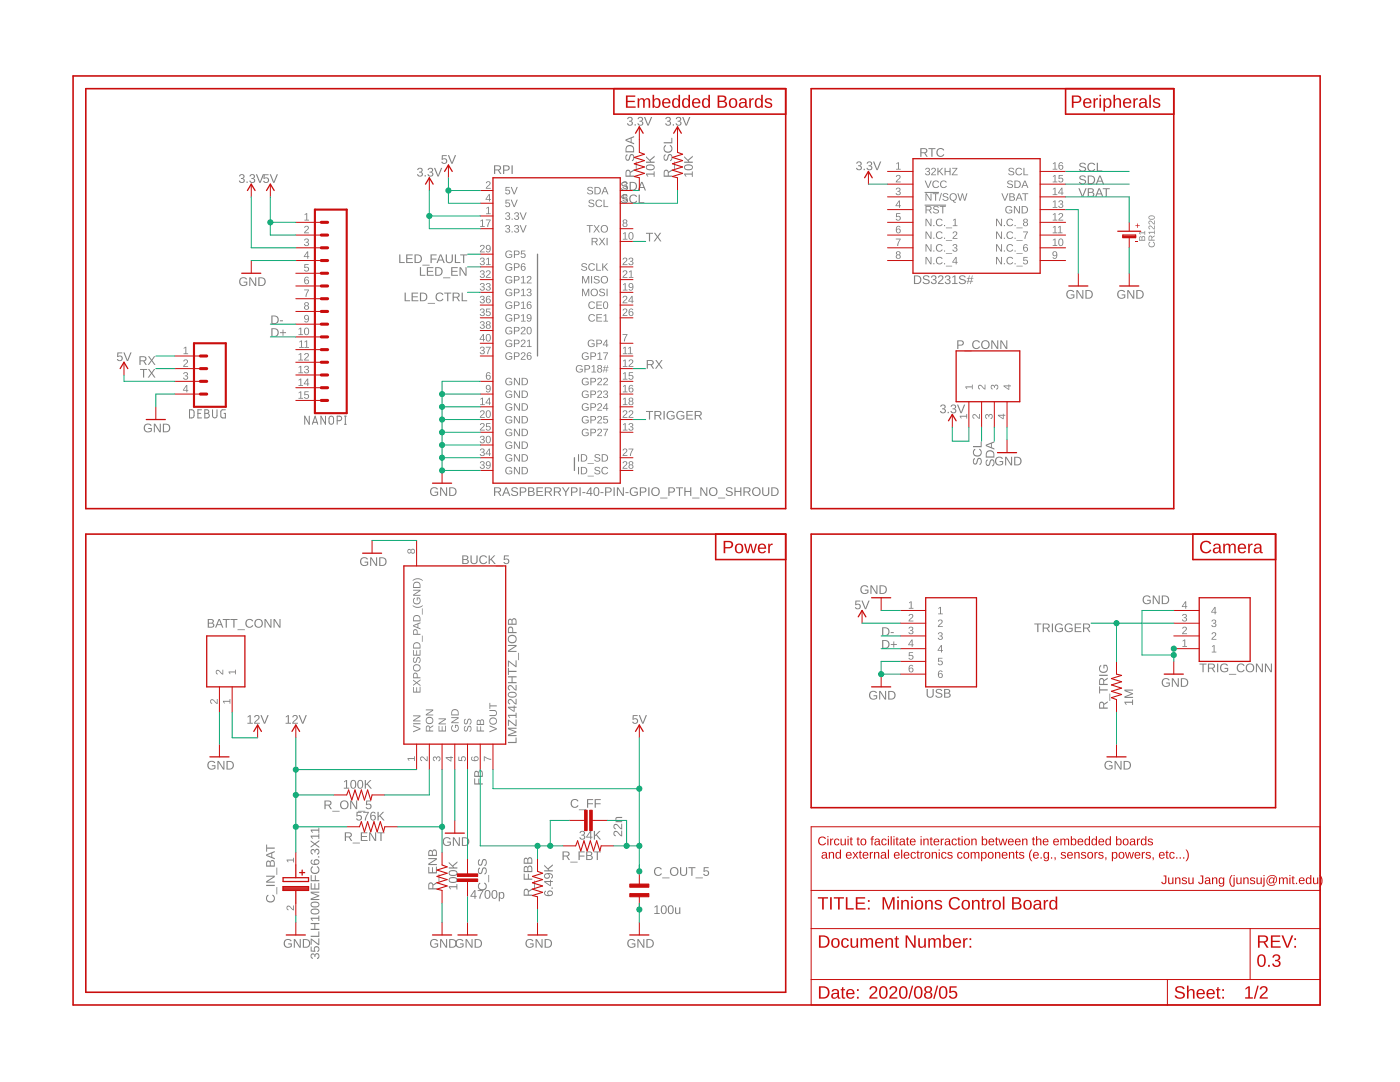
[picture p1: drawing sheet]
<svg xmlns="http://www.w3.org/2000/svg" width="279mm" height="216mm" viewBox="0 0 279 216" stroke-linecap="round" stroke-linejoin="round" font-family="sans-serif">
<g fill="#808080">
<path d="M86 97.4a.9 .9 0 0 1 1.4 .2l-.2 .1a.68 .68 0 0 0-1 0 .68 .68 0 0 0 0 .9 .68 .68 0 0 0 .9 .1l.1-.4h-.5v-.2h.7v.6a.94 .94 0 0 1-1.3 .1 .94 .94 0 0 1-.1-1.4zM87.8 97.2h.3l.9 1.5v-1.5h.2v1.8h-.2l-1-1.5v1.5h-.2zM89.6 97.2h.6a.86 .86 0 0 1 .9 .9 .86 .86 0 0 1-.8 .9h-.7zM89.9 97.4v1.4a.73 .73 0 0 0 1-.7 .73 .73 0 0 0-1-.7z"/>
<path d="M88.2 31h1v.1h-.8v.6a.59 .59 0 0 1 .8 .3 .59 .59 0 0 1-.4 .8 .59 .59 0 0 1-.7-.5h.2a.38 .38 0 0 0 .6 .1 .38 .38 0 0 0 0-.5 .38 .38 0 0 0-.6 0h-.2zM89.4 31h.2l.6 1.5 .6-1.5h.2l-.7 1.7h-.2z"/>
<path d="M125.3 23.4a.5 .5 0 0 1 .8 0 .5 .5 0 0 1 0 .7l-.2 .1a.51 .51 0 0 1 .3 .7 .51 .51 0 0 1-.8 .1l-.3-.4h.3a.35 .35 0 0 0 .4 .3 .35 .35 0 0 0 .2-.5l-.5-.1v-.2a.33 .33 0 0 0 .5-.2 .33 .33 0 0 0-.2-.4 .33 .33 0 0 0-.4 .3h-.2zM126.6 24.8h.3v.3h-.3zM127.4 23.4a.5 .5 0 0 1 .8 0 .5 .5 0 0 1-.1 .7l-.1 .1a.51 .51 0 0 1 .3 .7 .51 .51 0 0 1-.8 .1l-.3-.4h.2a.35 .35 0 0 0 .5 .3 .35 .35 0 0 0 .2-.5l-.5-.1v-.2a.33 .33 0 0 0 .5-.2 .33 .33 0 0 0-.2-.4 .33 .33 0 0 0-.4 .3h-.3zM128.5 23.3h.3l.5 1.6 .6-1.6h.3l-.7 1.8h-.3z"/>
<path d="M133 23.4a.5 .5 0 0 1 .7 0 .5 .5 0 0 1 0 .7l-.2 .1a.51 .51 0 0 1 .3 .7 .51 .51 0 0 1-.8 .1l-.3-.4h.3a.35 .35 0 0 0 .4 .3 .35 .35 0 0 0 .2-.5l-.4-.1v-.2a.33 .33 0 0 0 .4-.2 .33 .33 0 0 0-.2-.4 .33 .33 0 0 0-.4 .3h-.2zM134.3 24.8h.2v.3h-.2zM135 23.4a.5 .5 0 0 1 .8 0 .5 .5 0 0 1 0 .7l-.2 .1a.51 .51 0 0 1 .3 .7 .51 .51 0 0 1-.8 .1l-.3-.4h.3a.35 .35 0 0 0 .4 .3 .35 .35 0 0 0 .2-.5l-.5-.1v-.2a.33 .33 0 0 0 .5-.2 .33 .33 0 0 0-.2-.4 .33 .33 0 0 0-.4 .3h-.2zM136.1 23.3h.3l.6 1.6 .5-1.6h.3l-.7 1.8h-.3z"/>
<path d="M128.9 34.6h1.6v-.4h.1v1.1h-.1v-.5h-1.4l.3 .4h-.2zM129 33.1a1.02 1.02 0 0 1 1.7 .3 .95 .95 0 0 1-.9 .6 .95 .95 0 0 1-.9-.6zM129.1 33.2a.66 .66 0 0 0 .4 .6 .66 .66 0 0 0 .7-.1 .36 .36 0 0 0 .3-.4 .36 .36 0 0 0-.5-.3l-.6 .1zM128.9 31.2l.8 .7 .9-.8v.2l-.8 .7 .2 .3h.6v.2h-1.7v-.2h.9l-.9-.9z"/>
<path d="M136.5 34.6h1.6v-.4h.2v1.1h-.2v-.5h-1.3l.2 .4h-.2zM136.6 33.1a1.02 1.02 0 0 1 1.7 .3 .95 .95 0 0 1-.9 .6 .95 .95 0 0 1-.9-.6zM136.7 33.2a.66 .66 0 0 0 .4 .6 .66 .66 0 0 0 .7-.1 .36 .36 0 0 0 .3-.4 .36 .36 0 0 0-.5-.3l-.6 .1zM136.5 31.2l.8 .7 1-.8v.2l-.9 .7 .2 .3h.7v.2h-1.8v-.2h.9l-.9-.9z"/>
<path d="M98.6 97.2h.8a.5 .5 0 0 1 .6 .4 .5 .5 0 0 1-.4 .6l.5 .8h-.3l-.4-.8h-.6v.8h-.2zM98.8 97.4v.7h.6a.32 .32 0 0 0 .4-.4 .32 .32 0 0 0-.4-.3zM100.9 97.2h.3l.7 1.8h-.3l-.2-.5h-.8l-.2 .5h-.2zM101 97.4l-.3 .9h.6zM102.2 97.3a.8 .8 0 0 1 1.2 .3h-.3a.4 .4 0 0 0-.4-.3 .4 .4 0 0 0-.3 .5l.2 .1a.59 .59 0 0 1 .6 .2 .59 .59 0 0 1 0 .8l-.5 .1a.63 .63 0 0 1-.7-.5h.2a.46 .46 0 0 0 .5 .4 .46 .46 0 0 0 .4-.6l-.4-.1a.49 .49 0 0 1-.6-.3 .49 .49 0 0 1 .1-.6zM103.7 97.2h.8a.53 .53 0 0 1 .6 .6 .53 .53 0 0 1-.6 .5h-.5v.7h-.3zM104 97.4v.7h.7a.35 .35 0 0 0-.1-.6zM105.4 97.2l1 .1 .2 .1v.4l-.3 .3a.47 .47 0 0 1 .4 .5 .47 .47 0 0 1-.6 .4h-.7zM105.6 97.4v.6l.8-.2-.1-.3zM105.6 98.2v.6h.7l.2-.2-.2-.4zM107.1 97.2h1.3v.2h-1.1v.6h1v.2h-1v.6h1.1v.2h-1.3zM108.7 97.2h.8a.5 .5 0 0 1 .6 .4 .5 .5 0 0 1-.4 .6l.5 .8h-.3l-.4-.8h-.5v.8h-.3zM109 97.4v.7h.5a.32 .32 0 0 0 .4-.4 .32 .32 0 0 0-.4-.3zM110.5 97.2h.8a.5 .5 0 0 1 .6 .4 .5 .5 0 0 1-.4 .6l.5 .8h-.3l-.4-.8h-.5v.8h-.3zM110.8 97.4v.7h.5a.32 .32 0 0 0 .4-.4 .32 .32 0 0 0-.4-.3zM112.1 97.2h.3l.5 .9 .5-.9h.3l-.7 1v.8h-.2v-.8zM114 97.2h.7a.53 .53 0 0 1 .6 .6 .53 .53 0 0 1-.6 .5h-.5v.7h-.2zM114.2 97.4v.7h.7a.35 .35 0 0 0 0-.6zM115.6 97.2h.3v1.8h-.3zM116.2 98.2h.6v.2h-.6zM117.8 97.2h.2v1.2h.3v.2h-.3v.4h-.2v-.4h-.8zM117.8 97.5l-.6 .9h.6zM118.7 97.3a.64 .64 0 0 1 .7 .1 .64 .64 0 0 1 .2 .7 .64 .64 0 0 1-.6 .9 .64 .64 0 0 1-.6-.9zM118.9 97.4a.97 .97 0 0 0 .1 1.4 .86 .86 0 0 0 0-1.4zM119.8 98.2h.6v.2h-.6zM120.8 97.2h.7a.53 .53 0 0 1 .6 .6 .53 .53 0 0 1-.6 .5h-.5v.7h-.2zM121 97.4v.7h.7a.35 .35 0 0 0 0-.6zM122.4 97.2h.3v1.8h-.3zM123.1 97.2h.3l.9 1.5v-1.5h.2v1.8h-.3l-.9-1.5v1.5h-.2zM124.8 98.2h.6v.2h-.6zM125.9 97.4a.9 .9 0 0 1 1.4 .2l-.3 .1a.68 .68 0 0 0-.9 0 .68 .68 0 0 0-.1 .9 .68 .68 0 0 0 1 .1l.1-.4h-.5v-.2h.7v.6a.94 .94 0 0 1-1.3 .1 .94 .94 0 0 1-.1-1.4zM127.7 97.2h.7a.53 .53 0 0 1 .6 .6 .53 .53 0 0 1-.6 .5h-.5v.7h-.2zM127.9 97.4v.7h.7a.35 .35 0 0 0 0-.6zM129.4 97.2h.2v1.8h-.2zM129.9 98.1a.9 .9 0 0 1 1.8 0 .9 .9 0 0 1-1.8 0zM130.4 97.6a.69 .69 0 0 0 .1 1.1 .69 .69 0 0 0 1-.4 .69 .69 0 0 0-.7-.9zM131.8 99.3h1.4v.2h-1.4zM133.4 97.2h.7a.53 .53 0 0 1 .6 .6 .53 .53 0 0 1-.6 .5h-.5v.7h-.2zM133.6 97.4v.7h.7a.35 .35 0 0 0 0-.6zM134.9 97.2h1.4v.2h-.6v1.6h-.2v-1.6h-.6zM136.6 97.2h.2v.8h.9v-.8h.3v1.8h-.3v-.8h-.9v.8h-.2zM138.1 99.3h1.5v.2h-1.5zM139.8 97.2h.2l1 1.5v-1.5h.2v1.8h-.3l-.9-1.5v1.5h-.2zM141.4 98.1a.9 .9 0 0 1 1.8 0 .9 .9 0 0 1-1.8 0zM141.9 97.6a.69 .69 0 0 0 .1 1.1 .69 .69 0 0 0 1-.4 .69 .69 0 0 0-.7-.9zM143.3 99.3h1.4v.2h-1.4zM145.1 97.3a.8 .8 0 0 1 1.1 .3h-.2a.4 .4 0 0 0-.5-.3 .4 .4 0 0 0-.3 .5l.2 .1a.59 .59 0 0 1 .7 .2 .59 .59 0 0 1 0 .8l-.6 .1a.63 .63 0 0 1-.7-.5h.2a.46 .46 0 0 0 .6 .4 .46 .46 0 0 0 .3-.6l-.4-.1a.49 .49 0 0 1-.5-.3 .49 .49 0 0 1 .1-.6zM146.6 97.2h.2v.8h.9v-.8h.3v1.8h-.3v-.8h-.9v.8h-.2zM148.4 97.2h.8a.5 .5 0 0 1 .6 .4 .5 .5 0 0 1-.4 .6l.5 .8h-.3l-.5-.8h-.5v.8h-.2zM148.6 97.4v.7h.6a.32 .32 0 0 0 .4-.4 .32 .32 0 0 0-.4-.3zM150 98.1a.9 .9 0 0 1 1.8 0 .9 .9 0 0 1-1.8 0zM150.5 97.6a.69 .69 0 0 0 .1 1.1 .69 .69 0 0 0 1-.4 .69 .69 0 0 0-.7-.9zM152.1 97.2h.2v1.1a.48 .48 0 0 0 .5 .5 .48 .48 0 0 0 .5-.5v-1.1h.2v1.1a.71 .71 0 0 1-.7 .7 .71 .71 0 0 1-.7-.7zM153.9 97.2h.6a.86 .86 0 0 1 .9 .9 .86 .86 0 0 1-.8 .9h-.7zM154.2 97.4v1.4a.73 .73 0 0 0 1-.7 .73 .73 0 0 0-1-.7z"/>
<path d="M52.6 34.8h1v.2h-.8v.5a.59 .59 0 0 1 .8 .3 .59 .59 0 0 1-.3 .8 .59 .59 0 0 1-.8-.5h.2a.38 .38 0 0 0 .6 .1 .38 .38 0 0 0 .1-.5 .38 .38 0 0 0-.6 0h-.2zM53.8 34.8h.3l.5 1.5 .6-1.5h.3l-.7 1.7h-.3z"/>
<path d="M47.9 34.9a.5 .5 0 0 1 .7-.1 .5 .5 0 0 1 0 .8h-.2a.51 .51 0 0 1 .4 .7 .51 .51 0 0 1-.8 .2l-.3-.5h.2a.35 .35 0 0 0 .5 .3 .35 .35 0 0 0 .1-.5l-.4-.1v-.2a.33 .33 0 0 0 .5-.1 .33 .33 0 0 0-.3-.5 .33 .33 0 0 0-.4 .3h-.2zM49.2 36.2h.2v.3h-.2zM50 34.9a.5 .5 0 0 1 .7-.1 .5 .5 0 0 1 0 .8h-.2a.51 .51 0 0 1 .4 .7 .51 .51 0 0 1-.8 .2l-.3-.5h.2a.35 .35 0 0 0 .5 .3 .35 .35 0 0 0 .1-.5l-.4-.1v-.2a.33 .33 0 0 0 .4-.1 .33 .33 0 0 0-.2-.5 .33 .33 0 0 0-.4 .3h-.2zM51.1 34.8h.2l.6 1.5 .6-1.5h.2l-.7 1.7h-.2z"/>
<path d="M47.9 55.5a.9 .9 0 0 1 1.4 .2l-.2 .1a.68 .68 0 0 0-1 0 .68 .68 0 0 0 0 .9 .68 .68 0 0 0 .9 .1l.1-.4h-.5v-.2h.8v.6a.94 .94 0 0 1-1.4 .1 .94 .94 0 0 1-.1-1.4zM49.7 55.3h.3l.9 1.5v-1.5h.2v1.8h-.2l-1-1.5 .1 1.5h-.3zM51.5 55.3h.6a.86 .86 0 0 1 .9 .9 .86 .86 0 0 1-.8 .9h-.7zM51.8 55.5v1.4a.73 .73 0 0 0 1-.7 .73 .73 0 0 0-1-.7z"/>
<path d="M83.4 33.6a.5 .5 0 0 1 .8-.1 .5 .5 0 0 1 0 .8h-.2a.51 .51 0 0 1 .3 .8 .51 .51 0 0 1-.8 .1l-.3-.4h.3a.35 .35 0 0 0 .4 .3 .35 .35 0 0 0 .2-.6l-.5-.1v-.1a.33 .33 0 0 0 .5-.2 .33 .33 0 0 0-.2-.5 .33 .33 0 0 0-.4 .3h-.2zM84.7 35h.3v.2h-.3zM85.5 33.6a.5 .5 0 0 1 .8-.1 .5 .5 0 0 1-.1 .8h-.1a.51 .51 0 0 1 .3 .8 .51 .51 0 0 1-.8 .1l-.3-.4h.2a.35 .35 0 0 0 .5 .3 .35 .35 0 0 0 .2-.6l-.5-.1v-.1a.33 .33 0 0 0 .5-.2 .33 .33 0 0 0-.2-.5 .33 .33 0 0 0-.4 .3h-.3zM86.6 33.5h.3l.5 1.5 .6-1.5h.3l-.7 1.7h-.3z"/>
<path d="M62.1 190.4l.5-.1 .2 .3a.51 .51 0 0 1 .8-.3 .51 .51 0 0 1 .1 .8l-.4 .3v-.3a.35 .35 0 0 0 .3-.4 .35 .35 0 0 0-.6-.2l-.1 .5h-.1a.33 .33 0 0 0-.2-.5 .33 .33 0 0 0-.5 .2 .33 .33 0 0 0 .3 .4v.2l-.4-.3zM62 188.9h.2v.8h.5a.59 .59 0 0 1 .3-.8 .59 .59 0 0 1 .8 .3 .59 .59 0 0 1-.5 .8v-.2a.38 .38 0 0 0 .2-.6 .38 .38 0 0 0-.6-.1 .38 .38 0 0 0 0 .6v.2h-.9zM62 187.3l1.5 1v-1.1h.2v1.4l-1.5-1v.9h-.2zM62 186.7h1.5v-.8h.2v1.1h-1.7zM62 184.2h1.7v.2h-.8v.9h.8v.3h-1.7v-.3h.7v-.9h-.7zM62 183.1h1.5v-.4h.2v1.1h-.2v-.5h-1.3l.3 .4h-.2zM62.1 181.5a1.02 1.02 0 0 1 1.6 .4 .95 .95 0 0 1-.8 .6 .95 .95 0 0 1-.9-.6zM62.2 181.7a.66 .66 0 0 0 .4 .6 .66 .66 0 0 0 .7-.1 .36 .36 0 0 0 .3-.4 .36 .36 0 0 0-.5-.3h-.6zM62.1 180.2a1.02 1.02 0 0 1 1.6 .3 .95 .95 0 0 1-.8 .6 .95 .95 0 0 1-.9-.6zM62.2 180.3a.66 .66 0 0 0 .4 .6 .66 .66 0 0 0 .7-.1 .36 .36 0 0 0 .3-.4 .36 .36 0 0 0-.5-.3l-.6 .1zM62 177.9h1.7v.2h-1.5l1.5 .6v.1l-1.5 .6h1.5v.2h-1.7v-.3l1.5-.5-1.5-.6zM62 176.2h.2v1.1h.5v-1h.2v1h.6v-1.1h.2v1.3h-1.7zM62 174.6h.2v1h.6v-.9h.2v.9h.7v.2h-1.7zM62.2 172.9l.2-.1 .1 .3a.63 .63 0 0 0-.1 .9 .63 .63 0 0 0 1-.1 .63 .63 0 0 0-.2-.9l.1-.2a.87 .87 0 0 1 .2 1.3 .87 .87 0 0 1-1.2 .1 .87 .87 0 0 1-.1-1.3zM62.1 171.6l.2-.1 .1 .2-.2 .1a.47 .47 0 0 0 .1 .5 .47 .47 0 0 0 .5 .1 .55 .55 0 0 1 .1-.9 .55 .55 0 0 1 .8 .3 .55 .55 0 0 1-.3 .7 .87 .87 0 0 1-.9 .1 .87 .87 0 0 1-.5-.8zM62.8 172a.37 .37 0 0 0 .7 0 .37 .37 0 0 0-.7 0zM63.5 170.9h.2v.2h-.2zM62.1 169.6l.5-.2 .2 .4a.51 .51 0 0 1 .8-.4 .51 .51 0 0 1 .1 .8l-.4 .3v-.2a.35 .35 0 0 0 .3-.5 .35 .35 0 0 0-.6-.1l-.1 .4h-.1a.33 .33 0 0 0-.2-.4 .33 .33 0 0 0-.5 .2 .33 .33 0 0 0 .3 .4v.2l-.4-.3zM62 167.7l.8 .6 .9-.7v.3l-.7 .5 .7 .5v.3l-.9-.7-.8 .6v-.2l.7-.5-.7-.5zM62 166.7h1.5v-.4h.2v1.1h-.2v-.4h-1.3l.3 .3h-.2zM62 165.5h1.5v-.4h.2v1.1h-.2v-.4h-1.3l.3 .3h-.2z"/>
<path d="M101.4 148h1.5v-.8h.2v1.1h-1.7zM101.4 145.2h1.7v.2h-1.5l1.5 .6v.1l-1.5 .6h1.5v.2h-1.7v-.3l1.4-.6-1.4-.5zM101.4 143.6l1.5 1.1v-1.1h.2v1.3l-1.5-1v.9h-.2zM101.4 142.6h1.5v-.4h.2v1.1h-.2v-.4h-1.3l.3 .3h-.3zM101.4 141h1.1v-.2h.2v.2h.4v.2h-.4v.8h-.2l-1.1-.8zM101.6 141.2l.9 .6v-.6zM101.5 139.6a.82 .82 0 0 1 1.1 .5l.3 .2v-.9h.2v1.2l-.3-.1-.5-.5a.37 .37 0 0 0-.5-.3 .37 .37 0 0 0-.1 .6h.1v.3l-.4-.4zM101.4 138.3a1.02 1.02 0 0 1 1.7 .3 .95 .95 0 0 1-.9 .6 .95 .95 0 0 1-.9-.6zM101.6 138.4a.66 .66 0 0 0 .3 .6 .66 .66 0 0 0 .7 0 .36 .36 0 0 0 .3-.5 .36 .36 0 0 0-.5-.2h-.6zM101.5 136.8a.82 .82 0 0 1 1.1 .5l.3 .3v-.9h.2v1.1l-.3-.1-.5-.4a.37 .37 0 0 0-.5-.4 .37 .37 0 0 0-.1 .6l.1 .1v.2l-.4-.4zM101.4 134.9h1.7v.3h-.8v.9h.8v.2h-1.7v-.2h.7v-.9h-.7zM101.4 133.3h.2v.6h1.5v.2h-1.5v.6h-.2zM101.4 131.8l1.5 1.1v-1.1h.2v1.3l-1.5-1v.9h-.2zM103.4 130.3h.2v1.4h-.2zM101.4 128.7h1.7v.3l-1.5 .9h1.5v.2h-1.7v-.3l1.4-.9h-1.4zM101.3 127.6a.9 .9 0 0 1 1.8 0 .9 .9 0 0 1-1.8 0zM101.7 127.1a.65 .65 0 0 0 .1 .9 .65 .65 0 0 0 .9-.1 .65 .65 0 0 0-.1-.9l-.6-.1zM101.5 125.2a.53 .53 0 0 1 .6-.1 .53 .53 0 0 1 .3 .5v.5h.7v.2h-1.7zM101.7 125.3l-.1 .8h.6v-.7zM101.6 123.5h.3l.3 .3a.47 .47 0 0 1 .6-.4 .47 .47 0 0 1 .3 .6v.7h-1.7v-1zM101.6 123.8v.6h.5l-.1-.6zM102.4 123.6l-.1 .8h.6l-.1-.7z"/>
<path d="M126.3 142.7h1v.2h-.8l-.1 .5a.59 .59 0 0 1 .9 .3 .59 .59 0 0 1-.4 .8 .59 .59 0 0 1-.7-.5h.2a.38 .38 0 0 0 .6 .2 .38 .38 0 0 0 0-.6 .38 .38 0 0 0-.6 0h-.2zM127.5 142.7h.2l.6 1.5 .6-1.5h.2l-.7 1.7h-.2z"/>
<path d="M88.6 167.3a.9 .9 0 0 1 1.3 .2h-.2a.68 .68 0 0 0-.9 0 .68 .68 0 0 0-.1 .9 .68 .68 0 0 0 1 .1l.1-.4h-.5v-.2h.7v.6a.94 .94 0 0 1-1.4 .1 .94 .94 0 0 1 0-1.3zM90.4 167.1h.2l1 1.4v-1.4h.2v1.7h-.3l-.9-1.5v1.5h-.2zM92.2 167.1h.5a.86 .86 0 0 1 1 .8 .86 .86 0 0 1-.9 .9h-.6zM92.4 167.3v1.3a.73 .73 0 0 0 1-.7 .73 .73 0 0 0-1-.6z"/>
<path d="M72.1 111.4a.9 .9 0 0 1 1.3 .2l-.2 .1a.68 .68 0 0 0-.9-.1 .68 .68 0 0 0-.1 1 .68 .68 0 0 0 1 0l.1-.3h-.5v-.2h.7v.6a.94 .94 0 0 1-1.4 .1 .94 .94 0 0 1 0-1.4zM73.9 111.2h.2l1 1.5v-1.5h.2v1.7h-.3l-.9-1.4v1.4h-.2zM75.7 111.2h.5a.86 .86 0 0 1 1 .8 .86 .86 0 0 1-.9 .9h-.6zM75.9 111.4v1.3a.73 .73 0 0 0 1-.6 .73 .73 0 0 0-1-.7z"/>
<path d="M68.7 155.9l.6-.3v1.6h.4v.2h-1.1v-.2h.4v-1.3l-.3 .2zM70.2 155.7a.64 .64 0 0 1 .7 .1 .64 .64 0 0 1 .2 .7 .64 .64 0 0 1-.6 .9 .64 .64 0 0 1-.6-.9zM70.3 155.8a.97 .97 0 0 0 .2 1.4 .86 .86 0 0 0 0-1.4zM71.6 155.7a.64 .64 0 0 1 .7 .1 .64 .64 0 0 1 .2 .7 .64 .64 0 0 1-.6 .9 .64 .64 0 0 1-.6-.9zM71.7 155.8a.97 .97 0 0 0 .2 1.4 .86 .86 0 0 0 0-1.4zM72.8 155.6h.2v.9l.9-.9h.2l-.7 .8 .8 1h-.3l-.6-.9-.3 .2v.7h-.2z"/>
<path d="M108.7 177.8l.2-.1 .1 .2-.2 .1a.47 .47 0 0 0 .1 .5 .47 .47 0 0 0 .5 .1 .55 .55 0 0 1 .1-.8 .55 .55 0 0 1 .8 .2 .55 .55 0 0 1-.3 .8 .87 .87 0 0 1-.9 0 .87 .87 0 0 1-.5-.8zM109.4 178.3a.37 .37 0 0 0 .7 0 .37 .37 0 0 0-.7 0zM110.1 177.1h.2v.2h-.2zM108.6 175.8h1.2v-.3h.1v.3h.4v.2h-.4v.8h-.1l-1.2-.8zM108.9 176l.9 .6v-.6zM108.7 174.5a1.03 1.03 0 0 1 1.6 .3v.4l-.3 .1v-.2l.1-.1a.48 .48 0 0 0-.1-.5 .48 .48 0 0 0-.5-.1 .56 .56 0 0 1 0 .8 .56 .56 0 0 1-.8 0 .56 .56 0 0 1 0-.7zM108.8 174.8a.4 .4 0 0 0 .8 0 .4 .4 0 0 0-.8 0zM108.6 172.5l.8 .8 .9-.9v.3l-.8 .7 .2 .2h.6v.3h-1.7v-.3h.9l-.9-.8z"/>
<path d="M115.8 165.9a.5 .5 0 0 1 .8-.1 .5 .5 0 0 1 0 .8h-.2a.51 .51 0 0 1 .3 .8 .51 .51 0 0 1-.8 .1l-.3-.4h.3a.35 .35 0 0 0 .4 .3 .35 .35 0 0 0 .2-.6l-.5-.1v-.1a.33 .33 0 0 0 .5-.2 .33 .33 0 0 0-.2-.5 .33 .33 0 0 0-.4 .3h-.2zM117.8 165.8h.2v1.2h.2v.1h-.2v.4h-.2v-.4h-.8zM117.8 166.1l-.6 .9h.6zM118.5 165.8h.2v.9l.9-.9h.2l-.7 .7 .8 1h-.2l-.7-.8-.3 .2v.6h-.2z"/>
<path d="M89.6 176.8h1.5v-.4h.2v1.1h-.2v-.4h-1.3l.2 .3h-.2zM89.6 175.3a1.02 1.02 0 0 1 1.7 .3 .95 .95 0 0 1-.9 .6 .95 .95 0 0 1-.9-.6zM89.8 175.4a.66 .66 0 0 0 .3 .6 .66 .66 0 0 0 .7-.1 .36 .36 0 0 0 .3-.4 .36 .36 0 0 0-.5-.3l-.6 .1zM89.6 173.9a1.02 1.02 0 0 1 1.7 .3 .95 .95 0 0 1-.9 .6 .95 .95 0 0 1-.9-.6zM89.8 174a.66 .66 0 0 0 .3 .6 .66 .66 0 0 0 .7-.1 .36 .36 0 0 0 .3-.4 .36 .36 0 0 0-.5-.3l-.6 .1zM89.6 172l.7 .7 1-.8v.3l-.9 .6 .2 .3h.7v.2h-1.7v-.2h.8l-.8-.9z"/>
<path d="M71.2 162h.9v.2h-.7l-.1 .5a.59 .59 0 0 1 .9 .3 .59 .59 0 0 1-.4 .8 .59 .59 0 0 1-.7-.5h.2a.38 .38 0 0 0 .5 .2 .38 .38 0 0 0 .1-.6 .38 .38 0 0 0-.6 0h-.2zM72.5 162h1.1l-.5 1.1-.1 .6h-.2l.1-.4 .5-1.1h-.9zM74.1 162.1l.2-.1a.5 .5 0 0 1 .7 .3l-.2 .1-.1-.2a.47 .47 0 0 0-.5 .1 .47 .47 0 0 0-.1 .5 .55 .55 0 0 1 .8 .1 .55 .55 0 0 1-.2 .8 .55 .55 0 0 1-.8-.3v-.8zM74.1 163.1a.37 .37 0 0 0 .7 0 .37 .37 0 0 0-.7 0zM75.3 162h.3v.9l.8-.9h.3l-.8 .7 .9 1h-.3l-.7-.8-.2 .2v.6h-.3z"/>
<path d="M94.7 177.6h.2v1.2h.2v.1h-.2v.4h-.2v-.4h-.8zM94.7 177.9l-.6 .9h.6zM95.3 177.6h1.2l-.5 1.1-.1 .6h-.2v-.4l.6-1.1h-1zM97 177.7a.64 .64 0 0 1 .7 0 .64 .64 0 0 1 .2 .8 .64 .64 0 0 1-.6 .9 .64 .64 0 0 1-.6-.9zM97.1 177.8a.97 .97 0 0 0 .2 1.4 .86 .86 0 0 0 0-1.4zM98.3 177.7a.64 .64 0 0 1 .8 0 .64 .64 0 0 1 .2 .8 .64 .64 0 0 1-.6 .9 .64 .64 0 0 1-.6-.9zM98.5 177.8a.97 .97 0 0 0 .2 1.4 .86 .86 0 0 0 0-1.4zM99.5 178h.2l.1 .2a.5 .5 0 0 1 .6-.2 .5 .5 0 0 1 .3 .7 .53 .53 0 0 1-.7 .6l-.2-.2v.7h-.3zM99.9 178.2a.49 .49 0 0 0-.2 .6 .49 .49 0 0 0 .7 .3v-.8z"/>
<path d="M122.5 165.9a.82 .82 0 0 1 1.2 .5l.3 .2v-.9h.2v1.2l-.3-.1-.5-.4a.37 .37 0 0 0-.5-.4 .37 .37 0 0 0-.1 .6l.1 .1v.2l-.4-.4zM122.5 164.5a.82 .82 0 0 1 1.2 .5l.3 .3v-.9h.2v1.1l-.3-.1-.5-.4a.37 .37 0 0 0-.5-.4 .37 .37 0 0 0-.1 .6l.1 .1v.2l-.4-.4zM122.9 163.1l1.3-.1v.2h-.9a.32 .32 0 0 0-.3 .4 .32 .32 0 0 0 .4 .2h.8v.3h-1.4v-.2h.3l-.3-.3z"/>
<path d="M56.8 187.6a.9 .9 0 0 1 1.4 .2h-.2a.68 .68 0 0 0-1 0 .68 .68 0 0 0 0 .9 .68 .68 0 0 0 .9 .1l.1-.4h-.5v-.2h.7v.6a.94 .94 0 0 1-1.3 .1 .94 .94 0 0 1-.1-1.3zM58.6 187.4h.3l.9 1.5v-1.5h.2v1.7h-.3l-.9-1.5v1.5h-.2zM60.4 187.4h.6a.86 .86 0 0 1 .9 .8 .86 .86 0 0 1-.8 .9h-.7zM60.7 187.6v1.3a.73 .73 0 0 0 1-.7 .73 .73 0 0 0-1-.6z"/>
<path d="M86 187.6a.9 .9 0 0 1 1.4 .2h-.2a.68 .68 0 0 0-1 0 .68 .68 0 0 0 0 .9 .68 .68 0 0 0 .9 .1l.1-.4h-.5v-.2h.7v.6a.94 .94 0 0 1-1.3 .1 .94 .94 0 0 1-.1-1.3zM87.8 187.4h.3l.9 1.5v-1.5h.2v1.7h-.2l-1-1.5v1.5h-.2zM89.6 187.4h.6a.86 .86 0 0 1 .9 .8 .86 .86 0 0 1-.8 .9h-.7zM89.9 187.6v1.3a.73 .73 0 0 0 1-.7 .73 .73 0 0 0-1-.6z"/>
<path d="M91.1 187.6a.9 .9 0 0 1 1.4 .2h-.2a.68 .68 0 0 0-1 0 .68 .68 0 0 0 0 .9 .68 .68 0 0 0 .9 .1l.1-.4h-.5v-.2h.7v.6a.94 .94 0 0 1-1.3 .1 .94 .94 0 0 1-.1-1.3zM92.9 187.4h.3l.9 1.5v-1.5h.2v1.7h-.3l-.9-1.5v1.5h-.2zM94.7 187.4h.6a.86 .86 0 0 1 .9 .8 .86 .86 0 0 1-.8 .9h-.7zM95 187.6v1.3a.73 .73 0 0 0 1-.7 .73 .73 0 0 0-1-.6z"/>
<path d="M105.1 187.6a.9 .9 0 0 1 1.4 .2h-.3a.68 .68 0 0 0-.9 0 .68 .68 0 0 0-.1 .9 .68 .68 0 0 0 1 .1l.1-.4h-.5v-.2h.7v.6a.94 .94 0 0 1-1.3 .1 .94 .94 0 0 1-.1-1.3zM106.9 187.4h.3l.9 1.5v-1.5h.2v1.7h-.3l-.9-1.5v1.5h-.2zM108.7 187.4h.6a.86 .86 0 0 1 .9 .8 .86 .86 0 0 1-.9 .9h-.6zM108.9 187.6v1.3a.73 .73 0 0 0 1-.7 .73 .73 0 0 0-1-.6z"/>
<path d="M125.4 187.6a.9 .9 0 0 1 1.4 .2h-.2a.68 .68 0 0 0-1 0 .68 .68 0 0 0-.1 .9 .68 .68 0 0 0 1 .1l.1-.4h-.5v-.2h.7v.6a.94 .94 0 0 1-1.3 .1 .94 .94 0 0 1-.1-1.3zM127.2 187.4h.3l.9 1.5v-1.5h.2v1.7h-.3l-.9-1.5v1.5h-.2zM129 187.4h.6a.86 .86 0 0 1 .9 .8 .86 .86 0 0 1-.9 .9h-.6zM129.2 187.6v1.3a.73 .73 0 0 0 1.1-.7 .73 .73 0 0 0-1.1-.6z"/>
<path d="M57 143l.7-.3v1.5h.4v.2h-1.1v-.2h.4v-1.3l-.4 .3zM58.5 142.8a.55 .55 0 0 1 .9 .1 .55 .55 0 0 1-.3 .8l-.5 .5h.9v.2h-1.2l.1-.3 .5-.5a.37 .37 0 0 0 .3-.5 .37 .37 0 0 0-.6-.1v.1h-.3zM59.6 142.7h.2l.6 1.5 .6-1.5h.2l-.7 1.7h-.2z"/>
<path d="M130.6 180.9l.6-.2v1.5h.5v.2h-1.1v-.2h.4v-1.3l-.4 .2zM132.1 180.7a.64 .64 0 0 1 .8 .1 .64 .64 0 0 1 .2 .7 .64 .64 0 0 1-.6 .9 .64 .64 0 0 1-.6-.9zM132.3 180.9a.97 .97 0 0 0 .2 1.3 .86 .86 0 0 0 0-1.4zM133.5 180.7a.64 .64 0 0 1 .8 .1 .64 .64 0 0 1 .2 .7 .64 .64 0 0 1-.6 .9 .64 .64 0 0 1-.6-.9zM133.7 180.9a.97 .97 0 0 0 .2 1.3 .86 .86 0 0 0 0-1.4zM134.7 181.1h.2v.8a.32 .32 0 0 0 .4 .4 .32 .32 0 0 0 .3-.5v-.7h.2v1.3h-.2v-.2a.44 .44 0 0 1-.5 .2 .44 .44 0 0 1-.4-.5z"/>
<path d="M182.4 55h.6a.86 .86 0 0 1 .9 .8 .86 .86 0 0 1-.9 .9h-.6zM182.6 55.1v1.4a.73 .73 0 0 0 1-.7 .73 .73 0 0 0-1-.7zM184.4 55.1a.8 .8 0 0 1 1.1 .2l-.2 .1a.4 .4 0 0 0-.5-.3 .4 .4 0 0 0-.3 .5h.2a.59 .59 0 0 1 .7 .3 .59 .59 0 0 1 0 .7l-.6 .1a.63 .63 0 0 1-.7-.4l.2-.1a.46 .46 0 0 0 .6 .4 .46 .46 0 0 0 .3-.6l-.4-.1a.49 .49 0 0 1-.5-.3 .49 .49 0 0 1 .1-.5zM186 55.1a.5 .5 0 0 1 .7-.1 .5 .5 0 0 1 0 .7l-.2 .1a.51 .51 0 0 1 .4 .7 .51 .51 0 0 1-.8 .1l-.3-.4h.2a.35 .35 0 0 0 .5 .3 .35 .35 0 0 0 .1-.5l-.4-.1v-.2a.33 .33 0 0 0 .5-.2 .33 .33 0 0 0-.3-.4 .33 .33 0 0 0-.4 .3h-.2zM187.4 55.1a.55 .55 0 0 1 .8 .1 .55 .55 0 0 1-.3 .8l-.5 .5h.9v.2h-1.1v-.3l.5-.5a.37 .37 0 0 0 .4-.5 .37 .37 0 0 0-.7-.1v.1h-.2zM188.7 55.1a.5 .5 0 0 1 .8-.1 .5 .5 0 0 1 0 .7l-.2 .1a.51 .51 0 0 1 .3 .7 .51 .51 0 0 1-.8 .1l-.3-.4h.3a.35 .35 0 0 0 .4 .3 .35 .35 0 0 0 .2-.5l-.5-.1v-.2a.33 .33 0 0 0 .5-.2 .33 .33 0 0 0-.2-.4 .33 .33 0 0 0-.4 .3h-.2zM190.1 55.2l.6-.2v1.5h.4v.2h-1.1v-.2h.5v-1.3l-.4 .2zM191.6 55.1a.8 .8 0 0 1 1.1 .2l-.2 .1a.4 .4 0 0 0-.5-.3 .4 .4 0 0 0-.3 .5h.2a.59 .59 0 0 1 .7 .3 .59 .59 0 0 1 0 .7l-.5 .1a.63 .63 0 0 1-.8-.4l.3-.1a.46 .46 0 0 0 .5 .4 .46 .46 0 0 0 .4-.6l-.5-.1a.49 .49 0 0 1-.5-.3 .49 .49 0 0 1 .1-.5zM193.4 55h.1l-.1 .5h.5l.1-.5h.1l-.1 .5h.3v.1h-.3l-.1 .4h.3v.2h-.3l-.2 .5h-.1l.1-.5h-.4l-.1 .5h-.2l.1-.5h-.2v-.2h.3l.1-.4h-.3v-.1h.3zM193.4 55.6l-.1 .4h.4l.1-.4z"/>
<path d="M229.4 48.3l.1-.1 .1 .2a.46 .46 0 0 0-.1 .7 .46 .46 0 0 0 .7-.1 .46 .46 0 0 0-.1-.6v-.2a.62 .62 0 0 1 .2 .9 .62 .62 0 0 1-.9 .1 .62 .62 0 0 1 0-.9zM229.3 47.1l.4-.1 .2 .3 .5-.3v.1l-.5 .4v.3h.5v.2h-1.2zM229.4 47.2v.6h.4l-.1-.6zM229.2 46.3h1.1v-.3h.1v.7h-.1v-.3h-.9l.2 .3h-.2zM229.3 45.1a.86 .86 0 0 1 1 .5v-.6h.1v.8l-.6-.5a.24 .24 0 0 0-.4-.1 .24 .24 0 0 0 .1 .4v.2l-.3-.3zM229.3 44.1a.86 .86 0 0 1 1 .5v-.6h.1v.8l-.6-.5a.24 .24 0 0 0-.4 0 .24 .24 0 0 0 .1 .3v.2l-.3-.2zM229.4 43.1a.57 .57 0 0 1 .7-.1 .57 .57 0 0 1 .2 .7 .57 .57 0 0 1-.8 .1 .57 .57 0 0 1-.1-.7zM229.4 43.3a.48 .48 0 0 0 .4 .4 .48 .48 0 0 0 .5-.4l-.5-.2z"/>
<path d="M171 32.3a.5 .5 0 0 1 .8 0 .5 .5 0 0 1 0 .7l-.2 .1a.51 .51 0 0 1 .3 .7 .51 .51 0 0 1-.8 .1l-.3-.4h.3a.35 .35 0 0 0 .4 .3 .35 .35 0 0 0 .2-.6h-.4v-.2a.33 .33 0 0 0 .4-.2 .33 .33 0 0 0-.2-.4 .33 .33 0 0 0-.4 .3h-.2zM172.4 33.7h.2v.3h-.2zM173.1 32.3a.5 .5 0 0 1 .8 0 .5 .5 0 0 1 0 .7l-.2 .1a.51 .51 0 0 1 .3 .7 .51 .51 0 0 1-.8 .1l-.3-.4h.2a.35 .35 0 0 0 .5 .3 .35 .35 0 0 0 .2-.6h-.5v-.2a.33 .33 0 0 0 .5-.2 .33 .33 0 0 0-.2-.4 .33 .33 0 0 0-.4 .3h-.2zM174.2 32.2h.3l.5 1.5 .6-1.5h.3l-.7 1.8h-.3z"/>
<path d="M213 58.1a.9 .9 0 0 1 1.4 .2h-.2a.68 .68 0 0 0-1 0 .68 .68 0 0 0 0 .9 .68 .68 0 0 0 .9 .1l.1-.4h-.5v-.2h.7v.6a.94 .94 0 0 1-1.3 .1 .94 .94 0 0 1-.1-1.3zM214.8 57.9h.3l.9 1.5v-1.5h.2v1.7h-.3l-.9-1.5v1.5h-.2zM216.6 57.9h.6a.86 .86 0 0 1 .9 .8 .86 .86 0 0 1-.8 .9h-.7zM216.9 58.1v1.3a.73 .73 0 0 0 1-.7 .73 .73 0 0 0-1-.6z"/>
<path d="M223.2 58.1a.9 .9 0 0 1 1.3 .2h-.2a.68 .68 0 0 0-.9 0 .68 .68 0 0 0-.1 .9 .68 .68 0 0 0 1 .1l.1-.4h-.5v-.2h.7v.6a.94 .94 0 0 1-1.4 .1 .94 .94 0 0 1 0-1.3zM225 57.9h.2l1 1.5v-1.5h.2v1.7h-.3l-.9-1.5v1.5h-.2zM226.8 57.9h.5a.86 .86 0 0 1 1 .8 .86 .86 0 0 1-.9 .9h-.6zM227 58.1v1.3a.73 .73 0 0 0 1-.7 .73 .73 0 0 0-1-.6z"/>
<path d="M198.8 91.3a.9 .9 0 0 1 1.4 .2l-.3 .1a.68 .68 0 0 0-.9 0 .68 .68 0 0 0-.1 .9 .68 .68 0 0 0 1 .1l.1-.4h-.5v-.2h.7v.6a.94 .94 0 0 1-1.3 .1 .94 .94 0 0 1-.1-1.4zM200.6 91.1h.3l.9 1.5v-1.5h.2v1.8h-.3l-.9-1.5v1.5h-.2zM202.4 91.1h.6a.86 .86 0 0 1 .9 .9 .86 .86 0 0 1-.9 .9h-.6zM202.6 91.3v1.4a.73 .73 0 0 0 1-.7 .73 .73 0 0 0-1-.7z"/>
<path d="M187.8 80.8a.5 .5 0 0 1 .7 0 .5 .5 0 0 1 0 .7l-.1 .1a.51 .51 0 0 1 .3 .7 .51 .51 0 0 1-.8 .1l-.3-.4h.2a.35 .35 0 0 0 .5 .3 .35 .35 0 0 0 .1-.5l-.4-.1v-.2a.33 .33 0 0 0 .5-.2 .33 .33 0 0 0-.2-.4 .33 .33 0 0 0-.5 .3h-.2zM189.1 82.2h.3v.3h-.3zM189.9 80.8a.5 .5 0 0 1 .7 0 .5 .5 0 0 1 0 .7l-.1 .1a.51 .51 0 0 1 .3 .7 .51 .51 0 0 1-.8 .1l-.3-.4h.2a.35 .35 0 0 0 .5 .3 .35 .35 0 0 0 .1-.5l-.4-.1v-.2a.33 .33 0 0 0 .5-.2 .33 .33 0 0 0-.3-.4 .33 .33 0 0 0-.4 .3h-.2zM191 80.7h.2l.6 1.5 .6-1.5h.2l-.7 1.8h-.2z"/>
<path d="M41.6 152a.9 .9 0 0 1 1.4 .2l-.3 .1a.68 .68 0 0 0-.9-.1 .68 .68 0 0 0-.1 1 .68 .68 0 0 0 1 .1l.1-.4h-.5v-.2h.7v.6a.94 .94 0 0 1-1.3 .1 .94 .94 0 0 1-.1-1.4zM43.4 151.8h.3l.9 1.5v-1.5h.2v1.8h-.3l-.9-1.5v1.5h-.2zM45.2 151.8h.6a.86 .86 0 0 1 .9 .9 .86 .86 0 0 1-.9 .9h-.6zM45.4 152v1.4a.73 .73 0 0 0 1-.7 .73 .73 0 0 0-1-.7z"/>
<path d="M28.9 84.7a.9 .9 0 0 1 1.4 .2l-.3 .1a.68 .68 0 0 0-.9 0 .68 .68 0 0 0-.1 .9 .68 .68 0 0 0 1 .1l.1-.4h-.5v-.2h.7v.6a.94 .94 0 0 1-1.3 .1 .94 .94 0 0 1-.1-1.4zM30.7 84.5h.3l.9 1.5v-1.5h.2v1.8h-.3l-.9-1.5v1.5h-.2zM32.5 84.5h.6a.86 .86 0 0 1 .9 .9 .86 .86 0 0 1-.9 .9h-.6zM32.7 84.7v1.4a.73 .73 0 0 0 1-.7 .73 .73 0 0 0-1-.7z"/>
<path d="M23.4 70.3h1v.2h-.8v.6a.59 .59 0 0 1 .8 .2 .59 .59 0 0 1-.3 .8 .59 .59 0 0 1-.8-.4l.2-.1a.38 .38 0 0 0 .6 .2 .38 .38 0 0 0 .1-.6 .38 .38 0 0 0-.6 0h-.2zM24.6 70.3h.3l.5 1.5 .6-1.5h.3l-.7 1.7h-.3z"/>
<path d="M224.4 140h1.5v-.4h.2v1.1h-.2v-.5h-1.3l.3 .4h-.2zM224.4 137.6h1.7v.2h-1.5l1.5 .5v.2l-1.5 .6h1.5v.2h-1.7v-.3l1.5-.6-1.5-.5z"/>
<path d="M220.6 152a.9 .9 0 0 1 1.4 .2l-.2 .1a.68 .68 0 0 0-1-.1 .68 .68 0 0 0 0 1 .68 .68 0 0 0 .9 .1l.1-.4h-.5v-.2h.7v.6a.94 .94 0 0 1-1.3 .1 .94 .94 0 0 1-.1-1.4zM222.4 151.8h.3l.9 1.5v-1.5h.2v1.8h-.3l-.9-1.5v1.5h-.2zM224.2 151.8h.6a.86 .86 0 0 1 .9 .9 .86 .86 0 0 1-.8 .9h-.7zM224.5 152v1.4a.73 .73 0 0 0 1-.7 .73 .73 0 0 0-1-.7z"/>
<path d="M232.1 135.5a.9 .9 0 0 1 1.3 .2l-.2 .1a.68 .68 0 0 0-.9-.1 .68 .68 0 0 0-.1 1 .68 .68 0 0 0 1 .1l.1-.4h-.6v-.2h.8v.6a.94 .94 0 0 1-1.4 .1 .94 .94 0 0 1 0-1.4zM233.9 135.3h.2l1 1.5-.1-1.5h.3v1.7h-.3l-.9-1.4v1.4h-.2zM235.7 135.3h.5a.86 .86 0 0 1 .9 .9 .86 .86 0 0 1-.8 .8h-.6zM235.9 135.5v1.4a.73 .73 0 0 0 1-.7 .73 .73 0 0 0-1-.7z"/>
<path d="M173.7 138.1a.9 .9 0 0 1 1.3 .1l-.2 .1a.68 .68 0 0 0-.9 0 .68 .68 0 0 0-.1 .9 .68 .68 0 0 0 .9 .1l.1-.4h-.5v-.2h.8v.6a.94 .94 0 0 1-1.4 .1 .94 .94 0 0 1 0-1.3zM175.5 137.9h.2l1 1.4-.1-1.4h.2v1.7h-.2l-1-1.5 .1 1.5h-.2zM177.3 137.9h.5a.86 .86 0 0 1 .9 .8 .86 .86 0 0 1-.8 .9h-.6zM177.5 138.1v1.3a.73 .73 0 0 0 1-.7 .73 .73 0 0 0-1-.6z"/>
<path d="M170.7 119.8h1v.2h-.8v.6a.59 .59 0 0 1 .8 .2 .59 .59 0 0 1-.3 .8 .59 .59 0 0 1-.8-.4l.2-.1a.38 .38 0 0 0 .6 .2 .38 .38 0 0 0 .1-.6 .38 .38 0 0 0-.6 .1h-.2zM171.9 119.8h.3l.5 1.6 .6-1.6h.3l-.7 1.8h-.3z"/>
<path d="M171.9 117a.9 .9 0 0 1 1.4 .2h-.2a.68 .68 0 0 0-1 0 .68 .68 0 0 0 0 1 .68 .68 0 0 0 .9 0l.1-.4h-.5v-.1h.7v.5a.94 .94 0 0 1-1.3 .1 .94 .94 0 0 1-.1-1.3zM173.7 116.8h.3l.9 1.5v-1.5h.2v1.7h-.3l-.9-1.5v1.5h-.2zM175.5 116.8h.6a.86 .86 0 0 1 .9 .8 .86 .86 0 0 1-.8 .9h-.7zM175.8 117v1.3a.73 .73 0 0 0 1-.6 .73 .73 0 0 0-1-.7z"/>
<path d="M49.4 143l.6-.3v1.5h.5v.2h-1.1v-.2h.4v-1.3l-.4 .3zM50.9 142.8a.55 .55 0 0 1 .8 .1 .55 .55 0 0 1-.3 .8l-.5 .5h.9v.2h-1.1l.1-.3 .4-.5a.37 .37 0 0 0 .4-.5 .37 .37 0 0 0-.6-.1l-.1 .1h-.2zM52 142.7h.2l.6 1.5 .6-1.5h.2l-.7 1.7h-.2z"/>
<path d="M125 34l.5-.1 .3 .4 .8-.5v.3l-.8 .4v.5h.8v.3h-1.8zM125.1 34.2l-.1 .8h.7l-.1-.8-.3-.1zM126.9 32.3h.1v1.4h-.1zM125 30.9l.2-.1v.2a.4 .4 0 0 0-.3 .5 .4 .4 0 0 0 .5 .3l.1-.2a.59 .59 0 0 1 .2-.7 .59 .59 0 0 1 .7 0l.2 .5a.63 .63 0 0 1-.5 .8v-.3a.46 .46 0 0 0 .3-.5 .46 .46 0 0 0-.5-.4l-.1 .5a.49 .49 0 0 1-.5 .6 .49 .49 0 0 1-.5-.7zM125.1 29.2a.88 .88 0 0 1 .9-.2 .88 .88 0 0 1 .6 .8v.6h-1.8l.1-.8zM125.2 29.3l-.2 .9h1.4a.74 .74 0 0 0-.3-.9 .74 .74 0 0 0-.9 0zM124.8 27.8l1.8-.6v.2l-.6 .2v.8l.6 .2v.2l-1.8-.7zM125 28l.9 .3v-.6z"/>
<path d="M132.6 34l.5-.1 .3 .4 .8-.5v.3l-.7 .4v.5h.7v.3h-1.7zM132.7 34.2l-.1 .8h.7l-.1-.8-.3-.1zM134.5 32.3h.2v1.4h-.2zM132.6 30.9l.2-.1 .1 .2a.4 .4 0 0 0-.3 .5 .4 .4 0 0 0 .5 .3v-.2a.59 .59 0 0 1 .2-.7 .59 .59 0 0 1 .8 0l.1 .5a.63 .63 0 0 1-.4 .8l-.1-.3a.46 .46 0 0 0 .4-.5 .46 .46 0 0 0-.6-.4l-.1 .5a.49 .49 0 0 1-.5 .6 .49 .49 0 0 1-.5-.7zM132.7 29l.2-.1v.2a.63 .63 0 0 0 0 1 .63 .63 0 0 0 .9-.1 .63 .63 0 0 0-.2-.9l.1-.2a.87 .87 0 0 1 .3 1.3 .87 .87 0 0 1-1.3 .1 .87 .87 0 0 1 0-1.3zM132.5 28.4h1.5v-.9h.2v1.1h-1.7z"/>
</g>
<path d="M107.3 50.7v20.3M114.6 91.3v2.6" fill="none" stroke="#808080" stroke-width=".25"/>
<g fill="#808080">
<path d="M97.1 41.5l.5-.2v1.3h.3v.1h-.9v-.1h.4v-1.2l-.3 .3z"/>
<path d="M124.4 36.3a.43 .43 0 0 1 .7-.1 .43 .43 0 0 1-.2 .7 .39 .39 0 0 1 .3 .5 .39 .39 0 0 1-.5 .3l-.4-.2-.1-.2h.2a.3 .3 0 0 0 .4 .2 .3 .3 0 0 0 .1-.4l-.3-.1v-.2a.29 .29 0 0 0 .4-.1 .29 .29 0 0 0-.2-.4 .29 .29 0 0 0-.4 .3l-.2-.1z"/>
<path d="M124.3 38.7h.9v.2h-.7v.5a.5 .5 0 0 1 .7 .2 .5 .5 0 0 1-.3 .7 .5 .5 0 0 1-.7-.4l.5 .2a.34 .34 0 0 0 .3-.5 .34 .34 0 0 0-.5-.1h-.2z"/>
<path d="M124.2 66.7h1l-.5 1.4h-.2l.1-.4 .4-.9h-.8z"/>
<path d="M97.1 36.3a.5 .5 0 0 1 .8 .2 .5 .5 0 0 1-.4 .7l-.3 .3h.7v.2h-.9l.1-.4 .4-.4a.3 .3 0 0 0 .2-.5 .3 .3 0 0 0-.5 .2h-.2z"/>
<path d="M60.8 42.8l.5-.3v1.3h.4v.2h-1v-.2h.4v-1.1l-.3 .3z"/>
<path d="M60.8 45.2a.5 .5 0 0 1 .8 .2 .5 .5 0 0 1-.4 .7l-.3 .3h.8v.1h-1l.1-.3 .4-.4a.3 .3 0 0 0 .2-.5 .3 .3 0 0 0-.5 .2l-.2-.1z"/>
<path d="M60.8 47.7a.43 .43 0 0 1 .7 0 .43 .43 0 0 1-.2 .6 .39 .39 0 0 1 .4 .5 .39 .39 0 0 1-.5 .3l-.5-.2v-.2h.2a.3 .3 0 0 0 .4 .3 .3 .3 0 0 0 .1-.5l-.4-.1v-.1a.29 .29 0 0 0 .4-.2 .29 .29 0 0 0-.2-.4 .29 .29 0 0 0-.3 .3h-.2z"/>
<path d="M60.8 52.7h.8v.2h-.7v.4a.5 .5 0 0 1 .7 .2 .5 .5 0 0 1-.3 .7 .5 .5 0 0 1-.6-.4l.5 .2a.34 .34 0 0 0 .3-.5 .34 .34 0 0 0-.6 0h-.2z"/>
<path d="M60.7 57.8h1l-.5 1.4h-.2v-.3l.5-1h-.8z"/>
<path d="M101 42.5a.43 .43 0 0 1 .7-.1 .43 .43 0 0 1-.2 .7 .39 .39 0 0 1 .3 .5 .39 .39 0 0 1-.5 .3l-.4-.3-.1-.1h.2a.3 .3 0 0 0 .4 .2 .3 .3 0 0 0 .1-.4l-.3-.1v-.2a.29 .29 0 0 0 .4-.1 .29 .29 0 0 0-.2-.4 .29 .29 0 0 0-.4 .3l-.2-.1zM102.1 43.6h.2v.3h-.2zM102.8 42.5a.43 .43 0 0 1 .7-.1 .43 .43 0 0 1-.2 .7 .39 .39 0 0 1 .3 .5 .39 .39 0 0 1-.5 .3l-.5-.3v-.1h.2a.3 .3 0 0 0 .4 .2 .3 .3 0 0 0 .1-.4l-.4-.1v-.2a.29 .29 0 0 0 .5-.1 .29 .29 0 0 0-.2-.4 .29 .29 0 0 0-.4 .3l-.2-.1zM103.7 42.4h.2l.5 1.3 .5-1.3h.2l-.6 1.5h-.2z"/>
<path d="M117.4 37.4l.6-.1 .3 .3-.2 .1a.34 .34 0 0 0-.4-.3 .34 .34 0 0 0-.2 .4 .71 .71 0 0 1 .8 .7l-.4 .3a.64 .64 0 0 1-.8-.4h.2a.39 .39 0 0 0 .5 .3 .39 .39 0 0 0 .3-.5l-.5-.1a.38 .38 0 0 1-.4-.3 .38 .38 0 0 1 .2-.4zM118.6 37.3h.5a.74 .74 0 0 1 .8 .7 .74 .74 0 0 1-.7 .8h-.6zM118.8 37.5v1.1a.62 .62 0 0 0 .9-.6 .62 .62 0 0 0-.9-.5zM120.6 37.3h.2l.6 1.5h-.2l-.1-.5h-.7l-.2 .5h-.2zM120.7 37.5l-.2 .7h.5z"/>
<path d="M117.6 39.9l.6-.1 .4 .4h-.2a.34 .34 0 0 0-.4-.3 .34 .34 0 0 0-.3 .5 .71 .71 0 0 1 .9 .7l-.4 .2a.64 .64 0 0 1-.8-.3l.2-.1a.39 .39 0 0 0 .5 .3 .39 .39 0 0 0 .3-.4l-.6-.2a.38 .38 0 0 1-.3-.3 .38 .38 0 0 1 .1-.4zM119 40l.8-.2 .4 .4h-.2a.54 .54 0 0 0-.8 0 .54 .54 0 0 0 0 .8 .54 .54 0 0 0 .8-.1h.2a.75 .75 0 0 1-1.1 .3 .75 .75 0 0 1-.1-1.2zM120.4 39.8h.2v1.4h.8v.1h-1z"/>
<path d="M117.5 68l.7-.2 .4 .3-.1 .1a.58 .58 0 0 0-.9 0 .58 .58 0 0 0 .1 .8 .58 .58 0 0 0 .8-.1v-.2h-.4v-.2h.6v.5a.8 .8 0 0 1-1.2 .1 .8 .8 0 0 1 0-1.1zM119 67.8h.6a.45 .45 0 0 1 .5 .4 .45 .45 0 0 1-.5 .5h-.4v.5h-.2zM119.2 67.9v.6h.6a.3 .3 0 0 0 0-.5zM121 67.8h.2v1h.2v.1h-.2v.3h-.2v-.3h-.7zM121 68l-.5 .8h.5z"/>
<path d="M101 78.1l.8-.2 .4 .4h-.2a.58 .58 0 0 0-.8 0 .58 .58 0 0 0 0 .9 .58 .58 0 0 0 .8-.1v-.3h-.4v-.1h.6v.5a.8 .8 0 0 1-1.1 .1 .8 .8 0 0 1-.1-1.2zM102.6 77.9h.2l.8 1.3v-1.3h.2v1.5h-.3l-.8-1.2v1.2h-.1zM104.1 77.9h.5a.74 .74 0 0 1 .8 .7 .74 .74 0 0 1-.7 .8h-.6zM104.3 78.1v1.1a.62 .62 0 0 0 .9-.5 .62 .62 0 0 0-.9-.6z"/>
<path d="M97.1 76.9a.54 .54 0 0 1 .6 0 .54 .54 0 0 1 .2 .6 .54 .54 0 0 1-.2 .7 .54 .54 0 0 1-.7-.2l.5 .1 .2-.5a.47 .47 0 0 1-.7 0 .47 .47 0 0 1 .1-.7zM97.1 77.3a.33 .33 0 0 0 .6 0 .33 .33 0 0 0-.6 0z"/>
<path d="M116.3 70.5l.7-.2 .5 .3-.2 .1a.58 .58 0 0 0-.9 0 .58 .58 0 0 0 .1 .8 .58 .58 0 0 0 .8 0v-.3h-.4v-.1h.6v.5a.8 .8 0 0 1-1.2 0 .8 .8 0 0 1 0-1.1zM117.8 70.3h.6a.45 .45 0 0 1 .6 .5 .45 .45 0 0 1-.5 .4h-.5v.6h-.2zM118 70.5v.6l.6-.1a.3 .3 0 0 0 0-.5zM119.3 70.6l.5-.3v1.3h.4v.2h-1v-.2h.4v-1.1l-.3 .2zM120.4 70.3h.9l-.5 1.5h-.2l.1-.4 .5-.9h-.8z"/>
<path d="M124.3 69.4l.6-.2v1.3h.3v.2h-.9v-.2h.4v-1.1l-.4 .2zM125.4 69.4l.5-.2v1.3h.4v.2h-1v-.2h.4v-1.1l-.3 .2z"/>
<path d="M116.3 85.7l.7-.1 .5 .3h-.2a.58 .58 0 0 0-.9 .1 .58 .58 0 0 0 .1 .8 .58 .58 0 0 0 .8-.1v-.2h-.4v-.2h.6v.5a.8 .8 0 0 1-1.2 .1 .8 .8 0 0 1 0-1.2zM117.8 85.6h.6a.45 .45 0 0 1 .6 .4 .45 .45 0 0 1-.5 .5h-.5v.5h-.2zM118 85.7v.6h.6a.3 .3 0 0 0 0-.6zM119.3 85.6a.5 .5 0 0 1 .8 .3 .5 .5 0 0 1-.4 .6l-.3 .4h.8v.1h-1l.1-.3 .4-.4a.3 .3 0 0 0 .2-.5 .3 .3 0 0 0-.5 .1h-.2zM120.4 85.6h.9l-.5 1.4h-.2l.1-.4 .5-.9h-.8z"/>
<path d="M124.3 84.7l.6-.3v1.3h.3v.2h-.9v-.2h.4v-1.1l-.4 .3zM125.6 84.5a.43 .43 0 0 1 .7 0 .43 .43 0 0 1-.2 .7 .39 .39 0 0 1 .3 .4 .39 .39 0 0 1-.5 .3l-.4-.2-.1-.2h.2a.3 .3 0 0 0 .4 .3 .3 .3 0 0 0 .1-.5l-.3-.1v-.1a.29 .29 0 0 0 .4-.2 .29 .29 0 0 0-.2-.3 .29 .29 0 0 0-.4 .2h-.2z"/>
<path d="M116.3 75.6l.7-.2 .5 .3-.2 .1a.58 .58 0 0 0-.9 0 .58 .58 0 0 0 .1 .8 .58 .58 0 0 0 .8 0v-.3h-.4v-.2h.6v.5a.8 .8 0 0 1-1.2 .1 .8 .8 0 0 1 0-1.1zM117.8 75.4h.6a.45 .45 0 0 1 .6 .4 .45 .45 0 0 1-.5 .5h-.5v.6h-.2zM118 75.6v.5h.6a.3 .3 0 0 0 0-.5zM119.3 75.5a.5 .5 0 0 1 .8 .2 .5 .5 0 0 1-.4 .7l-.3 .3h.8v.2h-1l.1-.4 .4-.4a.3 .3 0 0 0 .2-.5 .3 .3 0 0 0-.5 .2h-.2zM120.5 75.5a.5 .5 0 0 1 .8 .2 .5 .5 0 0 1-.4 .7l-.3 .3h.7v.2h-.9l.1-.4 .4-.4a.3 .3 0 0 0 .2-.5 .3 .3 0 0 0-.5 .2h-.2z"/>
<path d="M124.3 74.5l.6-.2v1.3h.3v.1h-.9v-.1h.4v-1.1l-.4 .2zM125.5 74.3h.8v.1h-.6l-.1 .5a.5 .5 0 0 1 .8 .2 .5 .5 0 0 1-.3 .7 .5 .5 0 0 1-.7-.4l.5 .2a.34 .34 0 0 0 .3-.5 .34 .34 0 0 0-.6 0h-.1z"/>
<path d="M101 45a.43 .43 0 0 1 .7 0 .43 .43 0 0 1-.2 .6 .39 .39 0 0 1 .3 .5 .39 .39 0 0 1-.5 .3l-.4-.2-.1-.2h.2a.3 .3 0 0 0 .4 .3 .3 .3 0 0 0 .1-.5l-.3-.1v-.1a.29 .29 0 0 0 .4-.2 .29 .29 0 0 0-.2-.4 .29 .29 0 0 0-.4 .3h-.2zM102.1 46.2h.2v.2h-.2zM102.8 45a.43 .43 0 0 1 .7 0 .43 .43 0 0 1-.2 .6 .39 .39 0 0 1 .3 .5 .39 .39 0 0 1-.5 .3l-.5-.2v-.2h.2a.3 .3 0 0 0 .4 .3 .3 .3 0 0 0 .1-.5l-.4-.1v-.1a.29 .29 0 0 0 .5-.2 .29 .29 0 0 0-.2-.4 .29 .29 0 0 0-.4 .3h-.2zM103.7 44.9h.2l.5 1.3 .5-1.3h.2l-.6 1.5h-.2z"/>
<path d="M95.9 44l.5-.2v1.3h.3v.2h-.9v-.2h.4v-1.1l-.3 .2zM97 43.8h.9l-.5 1.5h-.2l.1-.4 .5-.9h-.8z"/>
<path d="M116.2 57.6h.2l.5 1.3 .4-1.3h.3v1.5h-.2v-1.3l-.4 1.3h-.2l-.5-1.3v1.3h-.1zM117.8 58.4a.76 .76 0 0 1 1.5 0 .76 .76 0 0 1-1.5 0zM118 58.4a.57 .57 0 0 0 1.1 0 .57 .57 0 0 0-1.1 0zM119.7 57.7l.7-.1 .3 .3-.2 .1a.34 .34 0 0 0-.4-.3 .34 .34 0 0 0-.2 .4 .71 .71 0 0 1 .8 .8l-.4 .2a.64 .64 0 0 1-.8-.4h.2a.39 .39 0 0 0 .5 .3 .39 .39 0 0 0 .3-.5l-.5-.1a.38 .38 0 0 1-.4-.3 .38 .38 0 0 1 .1-.4zM121.1 57.6h.2v1.5h-.2z"/>
<path d="M124.3 56.7l.6-.2v1.3h.3v.2h-.9v-.2h.4v-1.1l-.4 .2zM125.6 56.6a.54 .54 0 0 1 .6 0 .54 .54 0 0 1 .2 .6 .54 .54 0 0 1-.2 .7 .54 .54 0 0 1-.7-.2l.5 .1 .2-.5a.47 .47 0 0 1-.7 0 .47 .47 0 0 1 .1-.7zM125.6 57a.33 .33 0 0 0 .6 0 .33 .33 0 0 0-.6 0z"/>
<path d="M116.2 55.1h.2l.5 1.2 .4-1.2h.3v1.5h-.2v-1.3l-.4 1.3h-.2l-.5-1.3v1.3h-.1zM118 55.1h.2v1.5h-.2zM118.7 55.2l.6-.1 .4 .3h-.2a.34 .34 0 0 0-.5-.2 .34 .34 0 0 0-.2 .4 .71 .71 0 0 1 .8 .7l-.3 .3a.64 .64 0 0 1-.8-.4h.2a.39 .39 0 0 0 .4 .3 .39 .39 0 0 0 .3-.5l-.5-.2a.38 .38 0 0 1-.4-.2 .38 .38 0 0 1 .2-.4zM119.8 55.8a.76 .76 0 0 1 1.5 0 .76 .76 0 0 1-1.5 0zM120 55.8a.57 .57 0 0 0 1.1 0 .57 .57 0 0 0-1.1 0z"/>
<path d="M124.4 54a.5 .5 0 0 1 .8 .3 .5 .5 0 0 1-.5 .6l-.2 .4h.7v.1h-1l.2-.3 .4-.4a.3 .3 0 0 0 .2-.5 .3 .3 0 0 0-.6 .1h-.1zM125.5 54.2l.6-.2v1.3h.3v.1h-.9v-.1h.4v-1.2l-.4 .3z"/>
<path d="M116.2 52.6l.6-.1 .4 .4h-.2a.34 .34 0 0 0-.5-.3 .34 .34 0 0 0-.2 .5 .71 .71 0 0 1 .8 .7l-.3 .2a.64 .64 0 0 1-.8-.3l.1-.1a.39 .39 0 0 0 .5 .3 .39 .39 0 0 0 .3-.4l-.5-.2a.38 .38 0 0 1-.4-.3 .38 .38 0 0 1 .2-.4zM117.6 52.7l.7-.2 .4 .4h-.2a.54 .54 0 0 0-.8 0 .54 .54 0 0 0 .1 .8 .54 .54 0 0 0 .8-.1h.1a.75 .75 0 0 1-1.1 .3 .75 .75 0 0 1 0-1.2zM119 52.5h.2v1.3h.7v.2h-.9zM120.2 52.5h.2v.8l.7-.8h.2l-.6 .7 .7 .8h-.2l-.6-.7-.2 .1v.6h-.2z"/>
<path d="M124.4 51.5a.5 .5 0 0 1 .8 .2 .5 .5 0 0 1-.5 .7l-.2 .3h.7v.2h-1l.2-.4 .4-.3a.3 .3 0 0 0 .2-.5 .3 .3 0 0 0-.6 .1h-.1zM125.6 51.5a.43 .43 0 0 1 .7 0 .43 .43 0 0 1-.2 .6 .39 .39 0 0 1 .3 .5 .39 .39 0 0 1-.5 .3l-.4-.2-.1-.2h.2a.3 .3 0 0 0 .4 .3 .3 .3 0 0 0 .1-.5l-.3-.1v-.1a.29 .29 0 0 0 .4-.2 .29 .29 0 0 0-.2-.4 .29 .29 0 0 0-.4 .3h-.2z"/>
<path d="M101 85.7l.8-.1 .4 .3h-.2a.58 .58 0 0 0-.8 .1 .58 .58 0 0 0 0 .8 .58 .58 0 0 0 .8-.1v-.2h-.4v-.2h.6v.5a.8 .8 0 0 1-1.1 .1 .8 .8 0 0 1-.1-1.2zM102.6 85.6h.2l.8 1.2v-1.2h.2v1.4h-.3l-.8-1.2v1.2h-.1zM104.1 85.6h.5a.74 .74 0 0 1 .8 .7 .74 .74 0 0 1-.7 .7h-.6zM104.3 85.7v1.2a.62 .62 0 0 0 .9-.6 .62 .62 0 0 0-.9-.6z"/>
<path d="M95.9 84.5a.5 .5 0 0 1 .8 .2 .5 .5 0 0 1-.4 .7l-.3 .3h.7v.2h-.9l.1-.3 .4-.4a.3 .3 0 0 0 .2-.5 .3 .3 0 0 0-.5 .1h-.2zM97 84.4h.9v.2h-.7v.5a.5 .5 0 0 1 .7 .2 .5 .5 0 0 1-.3 .7 .5 .5 0 0 1-.7-.4l.5 .2a.34 .34 0 0 0 .3-.5 .34 .34 0 0 0-.5-.1h-.2z"/>
<path d="M117.6 62.9l.7-.2 .4 .3-.1 .1a.54 .54 0 0 0-.8 0 .54 .54 0 0 0 0 .8 .54 .54 0 0 0 .8-.2l.2 .1a.75 .75 0 0 1-1.2 .2 .75 .75 0 0 1 0-1.1zM119 62.7h1.1v.2h-.9v.4h.9v.2h-.9v.5h1v.2h-1.2zM120.5 62.9l.5-.2v1.3h.4v.2h-1v-.2h.4v-1.1l-.3 .2z"/>
<path d="M124.4 61.7a.5 .5 0 0 1 .8 .2 .5 .5 0 0 1-.5 .7l-.2 .3h.7v.2h-1l.2-.4 .4-.4a.3 .3 0 0 0 .2-.5 .32 .32 0 0 0-.6 .2l-.1-.1zM125.7 61.6h.5l.2 .3-.6-.2-.2 .6a.47 .47 0 0 1 .7 .1 .47 .47 0 0 1-.2 .7 .47 .47 0 0 1-.6-.4v-.6zM125.6 62.6a.31 .31 0 0 0 .6 0 .31 .31 0 0 0-.6 0z"/>
<path d="M117.6 60.3l.7-.1 .4 .3-.1 .1a.54 .54 0 0 0-.8-.1 .54 .54 0 0 0 0 .8 .54 .54 0 0 0 .8-.1l.2 .1a.75 .75 0 0 1-1.2 .2 .75 .75 0 0 1 0-1.2zM119 60.2h1.1v.1h-.9v.5h.9v.2h-.9v.5h1v.1h-1.2zM120.6 60.2a.55 .55 0 0 1 .6 .1 .55 .55 0 0 1 .2 .6 .55 .55 0 0 1-.5 .8 .55 .55 0 0 1-.5-.8zM120.7 60.3a.83 .83 0 0 0 .2 1.2 .73 .73 0 0 0 0-1.2z"/>
<path d="M124.4 59.1a.5 .5 0 0 1 .8 .2 .5 .5 0 0 1-.5 .7l-.2 .4h.7v.1h-1l.2-.3 .4-.4a.3 .3 0 0 0 .2-.5 .3 .3 0 0 0-.6 .1h-.1zM126.1 59h.1v1h.3v.2h-.3v.3h-.1v-.3h-.7zM126.1 59.3l-.5 .7h.5z"/>
<path d="M116.3 83.2l.7-.2 .5 .3-.2 .1a.58 .58 0 0 0-.9 0 .58 .58 0 0 0 .1 .8 .58 .58 0 0 0 .8 0v-.3h-.4v-.2h.6v.6a.8 .8 0 0 1-1.2 0 .8 .8 0 0 1 0-1.1zM117.8 83h.6a.45 .45 0 0 1 .6 .5 .45 .45 0 0 1-.5 .4h-.5v.6h-.2zM118 83.2v.6l.6-.1a.3 .3 0 0 0 0-.5zM119.3 83.1a.5 .5 0 0 1 .8 .2 .5 .5 0 0 1-.4 .7l-.3 .3h.8v.2h-1l.1-.4 .4-.3a.3 .3 0 0 0 .2-.5 .3 .3 0 0 0-.5 .1h-.2zM120.4 83h.9v.2h-.7v.4a.5 .5 0 0 1 .7 .3 .5 .5 0 0 1-.3 .7 .5 .5 0 0 1-.7-.4l.5 .2a.34 .34 0 0 0 .3-.5 .34 .34 0 0 0-.5-.1h-.2z"/>
<path d="M124.4 82a.5 .5 0 0 1 .8 .2 .5 .5 0 0 1-.5 .7l-.2 .3h.7v.2h-1l.2-.4 .4-.4a.3 .3 0 0 0 .2-.5 .32 .32 0 0 0-.6 .2h-.1zM125.6 82a.5 .5 0 0 1 .8 .2 .5 .5 0 0 1-.5 .7l-.3 .3h.8v.2h-1l.2-.4 .4-.4a.3 .3 0 0 0 .2-.5 .32 .32 0 0 0-.6 .2h-.2z"/>
<path d="M101 83.2l.8-.2 .4 .3-.2 .1a.58 .58 0 0 0-.8 0 .58 .58 0 0 0 0 .8 .58 .58 0 0 0 .8 0v-.3h-.4v-.2h.6v.6a.8 .8 0 0 1-1.1 0 .8 .8 0 0 1-.1-1.1zM102.6 83h.2l.8 1.3v-1.3h.2v1.5h-.3l-.8-1.3v1.3h-.1zM104.1 83h.5a.74 .74 0 0 1 .8 .7 .74 .74 0 0 1-.7 .8h-.6zM104.3 83.2v1.1a.62 .62 0 0 0 .9-.6 .62 .62 0 0 0-.9-.5z"/>
<path d="M95.9 82a.5 .5 0 0 1 .8 .2 .5 .5 0 0 1-.4 .7l-.3 .3h.7v.2h-.9l.1-.4 .4-.4a.3 .3 0 0 0 .2-.5 .3 .3 0 0 0-.5 .2h-.2zM97.2 82a.55 .55 0 0 1 .6 0 .55 .55 0 0 1 .2 .6 .55 .55 0 0 1-.6 .8 .55 .55 0 0 1-.5-.8zM97.3 82.1a.83 .83 0 0 0 .1 1.1 .73 .73 0 0 0 0-1.2z"/>
<path d="M116.3 80.6l.7-.1 .5 .3-.2 .1a.58 .58 0 0 0-.9 0 .58 .58 0 0 0 .1 .8 .58 .58 0 0 0 .8-.1v-.2h-.4v-.2h.6v.5a.8 .8 0 0 1-1.2 .1 .8 .8 0 0 1 0-1.2zM117.8 80.5h.6a.45 .45 0 0 1 .6 .4 .45 .45 0 0 1-.5 .5h-.5v.5h-.2zM118 80.6v.6h.6a.3 .3 0 0 0 0-.5zM119.3 80.6a.5 .5 0 0 1 .8 .2 .5 .5 0 0 1-.4 .7l-.3 .3h.8v.1h-1l.1-.3 .4-.4a.3 .3 0 0 0 .2-.5 .3 .3 0 0 0-.5 .2l-.2-.1zM121 80.5h.2v1h.2v.1h-.2v.3h-.2v-.3h-.7zM121 80.7l-.5 .8h.5z"/>
<path d="M124.3 79.6l.6-.2v1.3h.3v.1h-.9v-.1h.4v-1.2l-.4 .3zM125.6 79.4a.43 .43 0 0 1 .7 0 .43 .43 0 0 1-.2 .7 .42 .42 0 0 1 .1 .6 .42 .42 0 0 1-.6 0 .42 .42 0 0 1 .1-.6l-.2-.3zM125.6 79.7a.3 .3 0 0 0 .6 0 .3 .3 0 0 0-.6 0zM125.6 80.4a.31 .31 0 0 0 .6 0 .31 .31 0 0 0-.6 0z"/>
<path d="M116.3 78.1l.7-.2 .5 .4h-.2a.58 .58 0 0 0-.9 0 .58 .58 0 0 0 .1 .9 .58 .58 0 0 0 .8-.1v-.3h-.4v-.1h.6v.5a.8 .8 0 0 1-1.2 .1 .8 .8 0 0 1 0-1.2zM117.8 77.9h.6a.45 .45 0 0 1 .6 .5 .45 .45 0 0 1-.5 .4h-.5v.6h-.2zM118 78.1v.6l.6-.1a.3 .3 0 0 0 0-.5zM119.3 78a.5 .5 0 0 1 .8 .2 .5 .5 0 0 1-.4 .7l-.3 .3h.8v.2h-1l.1-.3 .4-.4a.3 .3 0 0 0 .2-.5 .3 .3 0 0 0-.5 .1h-.2zM120.5 78a.43 .43 0 0 1 .7 0 .43 .43 0 0 1-.2 .7 .39 .39 0 0 1 .4 .4 .39 .39 0 0 1-.5 .3l-.5-.2-.1-.2h.2a.3 .3 0 0 0 .4 .3 .3 .3 0 0 0 .2-.5l-.4-.1v-.1a.29 .29 0 0 0 .4-.2 .29 .29 0 0 0-.2-.3 .29 .29 0 0 0-.3 .2h-.2z"/>
<path d="M124.3 77.1l.6-.3v1.3h.3v.2h-.9v-.2h.4v-1.1l-.4 .2zM125.7 76.9l.5-.1 .2 .3-.6-.1-.2 .5a.47 .47 0 0 1 .7 .1 .47 .47 0 0 1-.2 .7 .47 .47 0 0 1-.6-.3v-.6zM125.6 77.8a.31 .31 0 0 0 .6 0 .31 .31 0 0 0-.6 0z"/>
<path d="M101 80.6l.8-.1 .4 .3-.2 .1a.58 .58 0 0 0-.8 0 .58 .58 0 0 0 0 .8 .58 .58 0 0 0 .8-.1v-.2h-.4v-.2h.6v.5a.8 .8 0 0 1-1.1 .1 .8 .8 0 0 1-.1-1.2zM102.6 80.5h.2l.8 1.2v-1.2h.2v1.4h-.3l-.8-1.2v1.2h-.1zM104.1 80.5h.5a.74 .74 0 0 1 .8 .7 .74 .74 0 0 1-.7 .7h-.6zM104.3 80.6v1.2a.62 .62 0 0 0 .9-.6 .62 .62 0 0 0-.9-.6z"/>
<path d="M95.9 79.6l.5-.2v1.3h.3v.1h-.9v-.1h.4v-1.2l-.3 .3zM97.6 79.4h.2v.9h.2v.2h-.2v.3h-.2v-.3h-.7zM97.6 79.6l-.5 .7h.5z"/>
<path d="M115.1 73l.8-.1 .4 .3h-.2a.58 .58 0 0 0-.8 .1 .58 .58 0 0 0 0 .8 .58 .58 0 0 0 .8-.1v-.2h-.4v-.2h.6v.5a.8 .8 0 0 1-1.1 .1 .8 .8 0 0 1-.1-1.2zM116.6 72.9h.7a.45 .45 0 0 1 .5 .4 .45 .45 0 0 1-.5 .5h-.5v.5h-.2zM116.8 73v.6h.6a.3 .3 0 0 0 0-.6zM118.1 73.1l.5-.2v1.3h.4v.1h-.9v-.1h.3v-1.2l-.3 .3zM119.3 72.9a.43 .43 0 0 1 .7 0 .43 .43 0 0 1-.1 .7 .42 .42 0 0 1 .1 .6 .42 .42 0 0 1-.7 0 .42 .42 0 0 1 .2-.6l-.3-.3zM119.4 73.2a.27 .27 0 0 0 .5 0 .27 .27 0 0 0-.5 0zM119.4 73.9a.31 .31 0 0 0 .6 0 .31 .31 0 0 0-.6 0zM120.7 72.9h.1l-.1 .4h.4l.1-.4h.1l-.1 .4h.2v.1h-.2l-.1 .4h.3v.1h-.3l-.1 .4h-.1l.1-.4h-.4l-.1 .4h-.1l.1-.4-.2-.1h.2l.1-.4h-.3v-.1h.3zM120.7 73.4l-.1 .4h.4l.1-.4z"/>
<path d="M124.3 72l.6-.3v1.3h.3v.2h-.9v-.2h.4v-1.1l-.4 .3zM125.6 71.8a.5 .5 0 0 1 .8 .2 .5 .5 0 0 1-.5 .7l-.3 .3h.8v.2h-1l.2-.3 .4-.4a.3 .3 0 0 0 .2-.5 .3 .3 0 0 0-.6 .1h-.2z"/>
<path d="M118.1 47.5h.7a.43 .43 0 0 1 .5 .3 .43 .43 0 0 1-.4 .5l.4 .6h-.2l-.4-.6h-.4v.6h-.2zM118.3 47.6v.6h.4a.28 .28 0 0 0 .4-.3 .28 .28 0 0 0-.4-.3zM119.5 47.5h.2l.5 .5 .4-.5h.2l-.5 .7 .5 .7h-.2l-.4-.6-.5 .6h-.2l.5-.7zM121.1 47.5h.2v1.4h-.2z"/>
<path d="M124.3 46.6l.6-.3v1.4h.3v.1h-.9v-.1h.4v-1.2l-.4 .3zM125.6 46.4a.55 .55 0 0 1 .7 .1 .55 .55 0 0 1 .1 .6 .55 .55 0 0 1-.5 .7 .55 .55 0 0 1-.5-.7zM125.8 46.5a.83 .83 0 0 0 .1 1.2 .73 .73 0 0 0 0-1.2z"/>
<path d="M117.1 44.9h1.2v.2h-.5v1.3h-.2v-1.3h-.5zM118.4 44.9h.3l.4 .6 .4-.6h.2l-.5 .7 .5 .8h-.2l-.4-.6-.5 .6h-.2l.6-.8zM119.8 45.7a.76 .76 0 0 1 1.5 0 .76 .76 0 0 1-1.5 0zM120 45.7a.57 .57 0 0 0 1.1 0 .57 .57 0 0 0-1.1 0z"/>
<path d="M124.4 43.9a.43 .43 0 0 1 .7-.1 .43 .43 0 0 1-.2 .7 .42 .42 0 0 1 .2 .6 .42 .42 0 0 1-.7 0 .42 .42 0 0 1 .1-.6l-.2-.2zM124.5 44.2a.27 .27 0 0 0 .5 0 .27 .27 0 0 0-.5 0zM124.4 44.9a.31 .31 0 0 0 .6 0 .31 .31 0 0 0-.6 0z"/>
<path d="M101 75.6l.8-.2 .4 .3-.2 .1a.58 .58 0 0 0-.8 0 .58 .58 0 0 0 0 .8 .58 .58 0 0 0 .8 0v-.3h-.4v-.2h.6v.5a.8 .8 0 0 1-1.1 .1 .8 .8 0 0 1-.1-1.1zM102.6 75.4h.2l.8 1.3v-1.3h.2v1.5h-.3l-.8-1.3v1.3h-.1zM104.1 75.4h.5a.74 .74 0 0 1 .8 .7 .74 .74 0 0 1-.7 .8h-.6zM104.3 75.6v1.1a.62 .62 0 0 0 .9-.6 .62 .62 0 0 0-.9-.5z"/>
<path d="M97.2 74.3h.5l.2 .3-.6-.2-.2 .6a.47 .47 0 0 1 .8 .1 .47 .47 0 0 1-.2 .7 .47 .47 0 0 1-.7-.4v-.6zM97.1 75.3a.35 .35 0 0 0 .7 0 .35 .35 0 0 0-.7 0z"/>
<path d="M100.9 39.8h.8v.2h-.6l-.1 .5a.5 .5 0 0 1 .8 .2 .5 .5 0 0 1-.3 .7 .5 .5 0 0 1-.7-.4l.5 .2a.34 .34 0 0 0 .3-.5 .34 .34 0 0 0-.6-.1h-.1zM101.9 39.8h.2l.5 1.3 .5-1.3h.2l-.6 1.5h-.2z"/>
<path d="M97.6 38.7h.2v1h.2v.2h-.2v.3h-.2v-.3h-.7zM97.6 38.9l-.5 .8h.5z"/>
<path d="M100.9 37.3h.8v.2h-.6l-.1 .4a.5 .5 0 0 1 .8 .3 .5 .5 0 0 1-.3 .6 .5 .5 0 0 1-.7-.4l.5 .2a.34 .34 0 0 0 .3-.4 .34 .34 0 0 0-.6-.1h-.1zM101.9 37.3h.2l.5 1.3 .5-1.3h.2l-.6 1.5h-.2z"/>
<path d="M101 88.3l.8-.2 .4 .3-.2 .1a.58 .58 0 0 0-.8 0 .58 .58 0 0 0 0 .8 .58 .58 0 0 0 .8 0v-.3h-.4v-.2h.6v.5a.8 .8 0 0 1-1.1 .1 .8 .8 0 0 1-.1-1.1zM102.6 88.1h.2l.8 1.3v-1.3h.2v1.5h-.3l-.8-1.3v1.3h-.1zM104.1 88.1h.5a.74 .74 0 0 1 .8 .7 .74 .74 0 0 1-.7 .8h-.6zM104.3 88.3v1.1a.62 .62 0 0 0 .9-.6 .62 .62 0 0 0-.9-.5z"/>
<path d="M95.9 87.1a.43 .43 0 0 1 .7-.1 .43 .43 0 0 1-.2 .7 .39 .39 0 0 1 .4 .5 .39 .39 0 0 1-.5 .3l-.5-.3-.1-.1 .2-.1a.3 .3 0 0 0 .4 .3 .3 .3 0 0 0 .2-.5h-.4v-.2a.29 .29 0 0 0 .4-.1 .29 .29 0 0 0-.2-.4 .29 .29 0 0 0-.3 .3l-.2-.1zM97.2 87a.55 .55 0 0 1 .6 .1 .55 .55 0 0 1 .2 .6 .55 .55 0 0 1-.6 .8 .55 .55 0 0 1-.5-.8zM97.3 87.1a.83 .83 0 0 0 .1 1.2 .73 .73 0 0 0 0-1.2z"/>
<path d="M101 90.8l.8-.2 .4 .4h-.2a.58 .58 0 0 0-.8 0 .58 .58 0 0 0 0 .9 .58 .58 0 0 0 .8-.1v-.3h-.4v-.1h.6v.5a.8 .8 0 0 1-1.1 .1 .8 .8 0 0 1-.1-1.2zM102.6 90.6h.2l.8 1.3v-1.3h.2v1.5h-.3l-.8-1.3v1.3h-.1zM104.1 90.6h.5a.74 .74 0 0 1 .8 .7 .74 .74 0 0 1-.7 .8h-.6zM104.3 90.8v1.1a.62 .62 0 0 0 .9-.5 .62 .62 0 0 0-.9-.6z"/>
<path d="M95.9 89.6a.43 .43 0 0 1 .7 0 .43 .43 0 0 1-.2 .6 .39 .39 0 0 1 .4 .5 .39 .39 0 0 1-.5 .3l-.5-.2-.1-.2h.2a.3 .3 0 0 0 .4 .3 .3 .3 0 0 0 .2-.5l-.4-.1v-.1a.29 .29 0 0 0 .4-.2 .29 .29 0 0 0-.2-.4 .29 .29 0 0 0-.3 .3h-.2zM97.6 89.5h.2v1h.2v.2h-.2v.3h-.2v-.3h-.7zM97.6 89.7l-.5 .8h.5z"/>
<path d="M101 93.3l.8-.1 .4 .3-.2 .1a.58 .58 0 0 0-.8 0 .58 .58 0 0 0 0 .8 .58 .58 0 0 0 .8-.1v-.2h-.4v-.2h.6v.5a.8 .8 0 0 1-1.1 .1 .8 .8 0 0 1-.1-1.2zM102.6 93.2h.2l.8 1.2v-1.2h.2v1.4h-.3l-.8-1.2v1.2h-.1zM104.1 93.2h.5a.74 .74 0 0 1 .8 .7 .74 .74 0 0 1-.7 .7h-.6zM104.3 93.3v1.2a.62 .62 0 0 0 .9-.6 .62 .62 0 0 0-.9-.6z"/>
<path d="M95.9 92.1a.43 .43 0 0 1 .7 0 .43 .43 0 0 1-.2 .7 .39 .39 0 0 1 .4 .4 .39 .39 0 0 1-.5 .3l-.5-.2-.1-.2h.2a.3 .3 0 0 0 .4 .3 .3 .3 0 0 0 .2-.5h-.4v-.2a.29 .29 0 0 0 .4-.1 .29 .29 0 0 0-.2-.4 .29 .29 0 0 0-.3 .2h-.2zM97.1 92.2a.54 .54 0 0 1 .6-.1 .54 .54 0 0 1 .2 .7 .54 .54 0 0 1-.2 .7 .54 .54 0 0 1-.7-.3l.6 .2 .2-.6a.47 .47 0 0 1-.8 .1 .47 .47 0 0 1 .1-.7zM97.1 92.5a.33 .33 0 0 0 .6 0 .33 .33 0 0 0-.6 0z"/>
<path d="M115.4 90.6h.2v1.5h-.2zM115.9 90.6h.5a.74 .74 0 0 1 .8 .7 .74 .74 0 0 1-.7 .8h-.6zM116.1 90.8v1.1a.62 .62 0 0 0 .9-.5 .62 .62 0 0 0-.9-.6zM117.3 92.4h1.2v.1h-1.2zM118.8 90.7l.6-.1 .4 .3-.2 .1a.34 .34 0 0 0-.4-.3 .34 .34 0 0 0-.3 .4 .71 .71 0 0 1 .9 .8l-.4 .2a.64 .64 0 0 1-.8-.4h.2a.39 .39 0 0 0 .4 .3 .39 .39 0 0 0 .3-.5l-.5-.1a.38 .38 0 0 1-.3-.3 .38 .38 0 0 1 .1-.4zM120.1 90.6h.5a.74 .74 0 0 1 .8 .7 .74 .74 0 0 1-.8 .8h-.5zM120.3 90.8v1.1a.62 .62 0 0 0 .9-.5 .62 .62 0 0 0-.9-.6z"/>
<path d="M124.4 89.6a.5 .5 0 0 1 .8 .2 .5 .5 0 0 1-.5 .7l-.2 .3h.7v.2h-1l.2-.4 .4-.3a.3 .3 0 0 0 .2-.5 .3 .3 0 0 0-.6 .1h-.1zM125.4 89.5h1l-.5 1.5h-.2l.1-.4 .4-.9h-.8z"/>
<path d="M115.4 93.2h.2v1.4h-.2zM115.9 93.2h.5a.74 .74 0 0 1 .8 .7 .74 .74 0 0 1-.7 .7h-.6zM116.1 93.3v1.2a.62 .62 0 0 0 .9-.6 .62 .62 0 0 0-.9-.6zM117.3 94.9h1.2v.2h-1.2zM118.8 93.3l.6-.1 .4 .3h-.2a.34 .34 0 0 0-.4-.2 .34 .34 0 0 0-.3 .4 .71 .71 0 0 1 .9 .7l-.4 .3a.64 .64 0 0 1-.8-.4h.2a.39 .39 0 0 0 .4 .3 .39 .39 0 0 0 .3-.5l-.5-.2a.38 .38 0 0 1-.3-.2 .38 .38 0 0 1 .1-.4zM120.2 93.3l.8-.1 .4 .3-.2 .1a.54 .54 0 0 0-.8-.1 .54 .54 0 0 0 0 .8 .54 .54 0 0 0 .8-.1l.2 .1a.75 .75 0 0 1-1.2 .2 .75 .75 0 0 1 0-1.2z"/>
<path d="M124.4 92.1a.5 .5 0 0 1 .8 .3 .5 .5 0 0 1-.5 .6l-.2 .4h.7v.1h-1l.2-.3 .4-.4a.3 .3 0 0 0 .2-.5 .3 .3 0 0 0-.6 .1h-.1zM125.6 92.1a.43 .43 0 0 1 .7 0 .43 .43 0 0 1-.2 .7 .42 .42 0 0 1 .1 .6 .42 .42 0 0 1-.6 0 .42 .42 0 0 1 .1-.6l-.2-.3zM125.6 92.4a.3 .3 0 0 0 .6 0 .3 .3 0 0 0-.6 0zM125.6 93.1a.31 .31 0 0 0 .6 0 .31 .31 0 0 0-.6 0z"/>
<path d="M101 50.2l.8-.2 .4 .3-.2 .1a.58 .58 0 0 0-.8 0 .58 .58 0 0 0 0 .8 .58 .58 0 0 0 .8 0v-.3h-.4v-.2h.6v.5a.8 .8 0 0 1-1.1 .1 .8 .8 0 0 1-.1-1.1zM102.6 50h.6a.45 .45 0 0 1 .5 .4 .45 .45 0 0 1-.5 .5h-.4v.6h-.2zM102.8 50.2v.5h.6a.3 .3 0 0 0-.1-.5zM104 50h.8v.2h-.6l-.1 .4a.5 .5 0 0 1 .8 .3 .5 .5 0 0 1-.4 .6 .5 .5 0 0 1-.6-.4l.5 .2a.34 .34 0 0 0 .3-.4 .34 .34 0 0 0-.6-.1h-.2z"/>
<path d="M95.9 49a.5 .5 0 0 1 .8 .2 .5 .5 0 0 1-.4 .7l-.3 .3h.7v.2h-.9l.1-.4 .4-.4a.3 .3 0 0 0 .2-.5 .3 .3 0 0 0-.5 .2l-.2-.1zM97.1 49a.54 .54 0 0 1 .6 0 .54 .54 0 0 1 .2 .6 .54 .54 0 0 1-.2 .7 .54 .54 0 0 1-.7-.2l.6 .1 .2-.6a.47 .47 0 0 1-.8 .1 .47 .47 0 0 1 .1-.7zM97.1 49.4a.33 .33 0 0 0 .6 0 .33 .33 0 0 0-.6 0z"/>
<path d="M101 52.7l.8-.2 .4 .4h-.2a.58 .58 0 0 0-.8 0 .58 .58 0 0 0 0 .9 .58 .58 0 0 0 .8-.1v-.3h-.4v-.1h.6v.5a.8 .8 0 0 1-1.1 .1 .8 .8 0 0 1-.1-1.2zM102.6 52.5h.6a.45 .45 0 0 1 .5 .5 .45 .45 0 0 1-.5 .4h-.4v.6h-.2zM102.8 52.7v.6l.6-.1a.3 .3 0 0 0-.1-.5zM104.2 52.6h.4l.3 .2-.6-.1-.2 .6a.47 .47 0 0 1 .7 0 .47 .47 0 0 1-.2 .7 .47 .47 0 0 1-.6-.3l-.1-.6zM104.1 53.5a.31 .31 0 0 0 .6 0 .31 .31 0 0 0-.6 0z"/>
<path d="M95.9 51.5a.43 .43 0 0 1 .7 0 .43 .43 0 0 1-.2 .6 .39 .39 0 0 1 .4 .5 .39 .39 0 0 1-.5 .3l-.5-.2-.1-.2h.2a.3 .3 0 0 0 .4 .3 .3 .3 0 0 0 .2-.5l-.4-.1v-.1a.29 .29 0 0 0 .4-.2 .29 .29 0 0 0-.2-.4 .29 .29 0 0 0-.3 .3h-.2zM97.1 51.7l.5-.3v1.3h.3v.2h-.9v-.2h.4v-1.1l-.3 .2z"/>
<path d="M101 55.3l.8-.2 .4 .3-.2 .1a.58 .58 0 0 0-.8 0 .58 .58 0 0 0 0 .8 .58 .58 0 0 0 .8-.1v-.2h-.4v-.2h.6v.5a.8 .8 0 0 1-1.1 .1 .8 .8 0 0 1-.1-1.1zM102.6 55.1h.6a.45 .45 0 0 1 .5 .4 .45 .45 0 0 1-.5 .5h-.4v.6h-.2zM102.8 55.2v.6h.6a.3 .3 0 0 0-.1-.5zM104 55.3l.5-.2v1.3h.4v.2h-.9v-.2h.4v-1.1l-.4 .2zM105.3 55.2a.5 .5 0 0 1 .7 .2 .5 .5 0 0 1-.4 .7l-.3 .3h.8v.2h-1l.1-.4 .4-.4a.3 .3 0 0 0 .2-.5 .3 .3 0 0 0-.5 .2l-.2-.1z"/>
<path d="M95.9 54a.43 .43 0 0 1 .7 0 .43 .43 0 0 1-.2 .7 .39 .39 0 0 1 .4 .5 .39 .39 0 0 1-.5 .3l-.5-.3-.1-.1 .2-.1a.3 .3 0 0 0 .4 .3 .3 .3 0 0 0 .2-.5h-.4v-.2a.29 .29 0 0 0 .4-.1 .29 .29 0 0 0-.2-.4 .29 .29 0 0 0-.3 .2h-.2zM97.1 54a.5 .5 0 0 1 .8 .3 .5 .5 0 0 1-.4 .6l-.3 .4h.7v.1h-.9l.1-.3 .4-.4a.3 .3 0 0 0 .2-.5 .3 .3 0 0 0-.5 .1h-.2z"/>
<path d="M101 57.8l.8-.2 .4 .3-.2 .1a.58 .58 0 0 0-.8 0 .58 .58 0 0 0 0 .8 .58 .58 0 0 0 .8 0v-.3h-.4v-.1h.6v.5a.8 .8 0 0 1-1.1 0 .8 .8 0 0 1-.1-1.1zM102.6 57.6h.6a.45 .45 0 0 1 .5 .5 .45 .45 0 0 1-.5 .4h-.4v.6h-.2zM102.8 57.8v.6l.6-.1a.3 .3 0 0 0-.1-.5zM104 57.9l.5-.3v1.3h.4v.2h-.9v-.2h.4v-1.1l-.4 .2zM105.3 57.7a.43 .43 0 0 1 .7 0 .43 .43 0 0 1-.3 .6 .39 .39 0 0 1 .4 .5 .39 .39 0 0 1-.5 .3l-.5-.2v-.2h.2a.3 .3 0 0 0 .4 .3 .3 .3 0 0 0 .1-.5l-.4-.1v-.1a.29 .29 0 0 0 .4-.2 .29 .29 0 0 0-.2-.4 .29 .29 0 0 0-.3 .3h-.2z"/>
<path d="M95.9 56.6a.43 .43 0 0 1 .7 0 .43 .43 0 0 1-.2 .6 .39 .39 0 0 1 .4 .5 .39 .39 0 0 1-.5 .3l-.5-.2-.1-.2h.2a.3 .3 0 0 0 .4 .2 .3 .3 0 0 0 .2-.4l-.4-.1v-.2a.29 .29 0 0 0 .4-.1 .29 .29 0 0 0-.2-.4 .29 .29 0 0 0-.3 .3h-.2zM97.1 56.6a.43 .43 0 0 1 .7 0 .43 .43 0 0 1-.2 .6 .39 .39 0 0 1 .3 .5 .39 .39 0 0 1-.5 .3l-.4-.2-.1-.2h.2a.3 .3 0 0 0 .4 .2 .3 .3 0 0 0 .2-.4l-.4-.1v-.2a.29 .29 0 0 0 .4-.1 .29 .29 0 0 0-.2-.4 .29 .29 0 0 0-.4 .3h-.1z"/>
<path d="M101 62.9l.8-.2 .4 .3-.2 .1a.58 .58 0 0 0-.8 0 .58 .58 0 0 0 0 .8 .58 .58 0 0 0 .8 0v-.3h-.4v-.2h.6v.5a.8 .8 0 0 1-1.1 .1 .8 .8 0 0 1-.1-1.1zM102.6 62.7h.6a.45 .45 0 0 1 .5 .4 .45 .45 0 0 1-.5 .5h-.4v.6h-.2zM102.8 62.9v.5h.6a.3 .3 0 0 0-.1-.5zM104 62.9l.5-.2v1.3h.4v.2h-.9v-.2h.4v-1.1l-.4 .2zM105.2 62.8a.54 .54 0 0 1 .7 0 .54 .54 0 0 1 .2 .6 .54 .54 0 0 1-.2 .7 .54 .54 0 0 1-.8-.2l.6 .1 .2-.5a.47 .47 0 0 1-.7 0 .47 .47 0 0 1 0-.7zM105.2 63.2a.35 .35 0 0 0 .7 0 .35 .35 0 0 0-.7 0z"/>
<path d="M95.9 61.7a.43 .43 0 0 1 .7-.1 .43 .43 0 0 1-.2 .7 .39 .39 0 0 1 .4 .5 .39 .39 0 0 1-.5 .3l-.5-.3-.1-.1h.2a.3 .3 0 0 0 .4 .2 .3 .3 0 0 0 .2-.4l-.4-.1v-.2a.29 .29 0 0 0 .4-.1 .29 .29 0 0 0-.2-.4 .29 .29 0 0 0-.3 .3l-.2-.1zM97 61.6h.9v.1h-.7v.5a.5 .5 0 0 1 .7 .2 .5 .5 0 0 1-.3 .7 .5 .5 0 0 1-.7-.4l.5 .2a.34 .34 0 0 0 .3-.5 .34 .34 0 0 0-.5 0h-.2z"/>
<path d="M101 60.3l.8-.1 .4 .3h-.2a.58 .58 0 0 0-.8 .1 .58 .58 0 0 0 0 .8 .58 .58 0 0 0 .8-.1v-.2h-.4v-.2h.6v.5a.8 .8 0 0 1-1.1 .1 .8 .8 0 0 1-.1-1.2zM102.6 60.2h.6a.45 .45 0 0 1 .5 .4 .45 .45 0 0 1-.5 .5h-.4v.5h-.2zM102.8 60.3v.6h.6a.3 .3 0 0 0-.1-.6zM104 60.4l.5-.2v1.3h.4v.1h-.9v-.1h.4v-1.2l-.4 .3zM105.4 60.2h.4l.3 .2-.6-.1-.2 .6a.47 .47 0 0 1 .7 0 .47 .47 0 0 1-.2 .7 .47 .47 0 0 1-.6-.3l-.1-.6zM105.3 61.1a.31 .31 0 0 0 .6 0 .31 .31 0 0 0-.6 0z"/>
<path d="M95.9 59.1a.43 .43 0 0 1 .7 0 .43 .43 0 0 1-.2 .7 .39 .39 0 0 1 .4 .4 .39 .39 0 0 1-.5 .3l-.5-.2-.1-.2h.2a.3 .3 0 0 0 .4 .3 .3 .3 0 0 0 .2-.5l-.4-.1v-.1a.29 .29 0 0 0 .4-.2 .29 .29 0 0 0-.2-.3 .29 .29 0 0 0-.3 .2h-.2zM97.2 59.1h.5l.2 .2-.6-.1-.2 .6a.47 .47 0 0 1 .8 0 .47 .47 0 0 1-.2 .7 .47 .47 0 0 1-.7-.3v-.6zM97.1 60a.35 .35 0 0 0 .7 0 .35 .35 0 0 0-.7 0z"/>
<path d="M101 70.5l.8-.2 .4 .3-.2 .1a.58 .58 0 0 0-.8 0 .58 .58 0 0 0 0 .8 .58 .58 0 0 0 .8 0v-.3h-.4v-.1h.6v.5a.8 .8 0 0 1-1.1 0 .8 .8 0 0 1-.1-1.1zM102.6 70.3h.6a.45 .45 0 0 1 .5 .5 .45 .45 0 0 1-.5 .4h-.4v.6h-.2zM102.8 70.5v.6l.6-.1a.3 .3 0 0 0-.1-.5zM104.1 70.4a.5 .5 0 0 1 .7 .2 .5 .5 0 0 1-.4 .7l-.3 .3h.8v.2h-1l.2-.4 .4-.3a.3 .3 0 0 0 .1-.5 .3 .3 0 0 0-.5 .1h-.2zM105.4 70.4l.4-.1 .3 .3-.6-.1-.2 .5a.47 .47 0 0 1 .7 .1 .47 .47 0 0 1-.2 .7 .47 .47 0 0 1-.6-.3l-.1-.6zM105.3 71.3a.31 .31 0 0 0 .6 0 .31 .31 0 0 0-.6 0z"/>
<path d="M95.9 69.3a.43 .43 0 0 1 .7 0 .43 .43 0 0 1-.2 .6 .39 .39 0 0 1 .4 .5 .39 .39 0 0 1-.5 .3l-.5-.2-.1-.2h.2a.3 .3 0 0 0 .4 .2 .3 .3 0 0 0 .2-.4l-.4-.1v-.2a.29 .29 0 0 0 .4-.1 .29 .29 0 0 0-.2-.4 .29 .29 0 0 0-.3 .3h-.2zM97 69.2h.9l-.5 1.5h-.2l.1-.4 .5-.9h-.8z"/>
<path d="M101 65.4l.8-.2 .4 .4h-.2a.58 .58 0 0 0-.8 0 .58 .58 0 0 0 0 .9 .58 .58 0 0 0 .8-.1v-.3h-.4v-.1h.6v.5a.8 .8 0 0 1-1.1 .1 .8 .8 0 0 1-.1-1.2zM102.6 65.2h.6a.45 .45 0 0 1 .5 .5 .45 .45 0 0 1-.5 .4h-.4v.6h-.2zM102.8 65.4v.6l.6-.1a.3 .3 0 0 0-.1-.5zM104.1 65.3a.5 .5 0 0 1 .7 .2 .5 .5 0 0 1-.4 .7l-.3 .3h.8v.2h-1l.2-.3 .4-.4a.3 .3 0 0 0 .1-.5 .3 .3 0 0 0-.5 .1h-.2zM105.3 65.3a.55 .55 0 0 1 .7 0 .55 .55 0 0 1 .1 .7 .55 .55 0 0 1-.5 .7 .55 .55 0 0 1-.5-.7zM105.5 65.4a.83 .83 0 0 0 .1 1.2 .73 .73 0 0 0 0-1.2z"/>
<path d="M95.9 64.2a.43 .43 0 0 1 .7 0 .43 .43 0 0 1-.2 .6 .39 .39 0 0 1 .4 .5 .39 .39 0 0 1-.5 .3l-.5-.2-.1-.2h.2a.3 .3 0 0 0 .4 .3 .3 .3 0 0 0 .2-.5l-.4-.1v-.1a.29 .29 0 0 0 .4-.2 .29 .29 0 0 0-.2-.4 .29 .29 0 0 0-.3 .3h-.2zM97.1 64.2a.43 .43 0 0 1 .7-.1 .43 .43 0 0 1-.2 .7 .42 .42 0 0 1 .2 .7 .42 .42 0 0 1-.7 0 .42 .42 0 0 1 .1-.7l-.2-.2zM97.2 64.5a.27 .27 0 0 0 .5 0 .27 .27 0 0 0-.5 0zM97.1 65.2a.35 .35 0 0 0 .7 0 .35 .35 0 0 0-.7 0z"/>
<path d="M101 68l.8-.2 .4 .3-.2 .1a.58 .58 0 0 0-.8 0 .58 .58 0 0 0 0 .8 .58 .58 0 0 0 .8-.1v-.2h-.4v-.2h.6v.5a.8 .8 0 0 1-1.1 .1 .8 .8 0 0 1-.1-1.1zM102.6 67.8h.6a.45 .45 0 0 1 .5 .4 .45 .45 0 0 1-.5 .5h-.4v.5h-.2zM102.8 67.9v.6h.6a.3 .3 0 0 0-.1-.5zM104.1 67.9a.5 .5 0 0 1 .7 .2 .5 .5 0 0 1-.4 .7l-.3 .3h.8v.1h-1l.2-.3 .4-.4a.3 .3 0 0 0 .1-.5 .3 .3 0 0 0-.5 .2l-.2-.1zM105.2 68l.5-.2v1.3h.4v.1h-.9v-.1h.3v-1.1l-.3 .2z"/>
<path d="M96.4 66.7h.2v.9h.2v.2h-.2v.3h-.2v-.3h-.7zM96.4 66.9l-.5 .7h.5zM97.2 66.7a.55 .55 0 0 1 .6 .1 .55 .55 0 0 1 .2 .6 .55 .55 0 0 1-.6 .8 .55 .55 0 0 1-.5-.8zM97.3 66.8a.83 .83 0 0 0 .1 1.2 .73 .73 0 0 0 0-1.2z"/>
<path d="M98.6 33h.8a.5 .5 0 0 1 .6 .4 .5 .5 0 0 1-.4 .6l.5 .7h-.3l-.4-.7h-.6v.7h-.2zM98.8 33.2v.6h.6a.32 .32 0 0 0 .4-.3 .32 .32 0 0 0-.4-.3zM100.4 33h.7a.53 .53 0 0 1 .6 .5 .53 .53 0 0 1-.6 .5h-.5v.7h-.2zM100.6 33.2v.7l.7-.1a.35 .35 0 0 0 0-.6zM102.1 33h.2v1.7h-.2z"/>
<path d="M61.3 50.2h.2v.9h.2v.2h-.2v.3h-.2v-.3h-.7zM61.3 50.4l-.5 .7h.5z"/>
<path d="M60.9 55.3l.5-.1 .2 .3-.5-.1-.2 .5a.47 .47 0 0 1 .7 .1 .47 .47 0 0 1-.2 .7 .47 .47 0 0 1-.6-.3l-.1-.6zM60.9 56.2a.31 .31 0 0 0 .6 0 .31 .31 0 0 0-.6 0z"/>
<path d="M60.8 60.4a.43 .43 0 0 1 .7-.1 .43 .43 0 0 1-.1 .7 .42 .42 0 0 1 .1 .7 .42 .42 0 0 1-.7-.1 .42 .42 0 0 1 .2-.6l-.3-.2zM60.9 60.7a.27 .27 0 0 0 .5 0 .27 .27 0 0 0-.5 0zM60.9 61.4a.31 .31 0 0 0 .6 0 .31 .31 0 0 0-.6 0z"/>
<path d="M60.8 63a.54 .54 0 0 1 .7-.1 .54 .54 0 0 1 .2 .7 .54 .54 0 0 1-.3 .7 .54 .54 0 0 1-.7-.3l.6 .2 .2-.6a.47 .47 0 0 1-.7 .1 .47 .47 0 0 1 0-.7zM60.8 63.3a.35 .35 0 0 0 .7 0 .35 .35 0 0 0-.7 0z"/>
<path d="M59.6 65.6l.5-.2v1.3h.4v.2h-.9v-.2h.3v-1.1l-.3 .2zM60.9 65.5a.55 .55 0 0 1 .6 0 .55 .55 0 0 1 .2 .6 .55 .55 0 0 1-.5 .8 .55 .55 0 0 1-.5-.8zM61 65.6a.83 .83 0 0 0 .2 1.1 .73 .73 0 0 0 0-1.2z"/>
<path d="M59.8 68.2l.5-.3v1.3h.3v.2h-.9v-.2h.4v-1.1l-.3 .2zM60.8 68.2l.5-.3v1.3h.4v.2h-1v-.2h.4v-1.1l-.3 .2z"/>
<path d="M59.6 70.7l.5-.2v1.3h.4v.1h-.9v-.1h.3v-1.2l-.3 .3zM60.9 70.6a.5 .5 0 0 1 .7 .2 .5 .5 0 0 1-.4 .7l-.3 .3h.8v.1h-1l.1-.3 .4-.4a.3 .3 0 0 0 .2-.5 .3 .3 0 0 0-.5 .1h-.2z"/>
<path d="M59.6 73.2l.5-.2v1.3h.4v.2h-.9v-.2h.3v-1.1l-.3 .2zM60.8 73.1a.43 .43 0 0 1 .7 0 .43 .43 0 0 1-.2 .6 .39 .39 0 0 1 .4 .5 .39 .39 0 0 1-.5 .3l-.5-.2v-.2h.2a.3 .3 0 0 0 .4 .2 .3 .3 0 0 0 .1-.4l-.4-.1v-.2a.29 .29 0 0 0 .4-.1 .29 .29 0 0 0-.2-.4 .29 .29 0 0 0-.3 .3h-.2z"/>
<path d="M59.6 75.8l.5-.3v1.4h.4v.1h-.9v-.1h.3v-1.2l-.3 .3zM61.3 75.5h.2v1h.2v.2h-.2v.3h-.2v-.3h-.7zM61.3 75.8l-.5 .7h.5z"/>
<path d="M59.6 78.3l.5-.2v1.3h.4v.2h-.9v-.2h.3v-1.1l-.3 .2zM60.8 78.1h.8v.1h-.7v.5a.5 .5 0 0 1 .7 .2 .5 .5 0 0 1-.3 .7 .5 .5 0 0 1-.6-.4l.5 .2a.34 .34 0 0 0 .3-.5 .34 .34 0 0 0-.6 0h-.2z"/>
</g>
<path d="M61.7 83v1.7l-.9-1.7v1.7M62.3 84.7l.6-1.7 .5 1.7M62.5 84.3h.8M65 83v1.7l-.9-1.7v1.7M65.8 83.2l.3-.2 .3 .2 .2 1a.46 .46 0 0 1-.5 .5 .46 .46 0 0 1-.4-.5zM67.3 83.9h.5a.46 .46 0 0 0 .4-.4 .46 .46 0 0 0-.4-.5h-.5v1.7M68.7 83h.4M68.7 84.7h.4M68.9 83v1.7" fill="none" stroke="#808080" stroke-width=".2"/>
<g fill="#808080">
<path d="M57.2 171.5h1.3v-.3h.2v.9h-.2v-.4h-1.1l.2 .3h-.2z"/>
<path d="M57.3 180.8a.78 .78 0 0 1 1.1 .5l.1 .1v-.7h.2v1l-.4-.2-.4-.4a.3 .3 0 0 0-.5-.2 .32 .32 0 0 0 .2 .6v.1l-.4-.3z"/>
<path d="M81.3 151.3h1.3v-.4h.2v.9h-.2v-.3h-1.1l.2 .3h-.1z"/>
<path d="M83.9 151.1a.78 .78 0 0 1 1.1 .5l.2 .1v-.8h.1v1l-.3-.1-.4-.4a.3 .3 0 0 0-.5-.2 .3 .3 0 0 0 .1 .5v.2l-.3-.3z"/>
<path d="M86.5 151.1l.4-.1 .2 .3a.4 .4 0 0 1 .5-.4 .4 .4 0 0 1 .3 .5l-.2 .5h-.2v-.2a.3 .3 0 0 0 .2-.4 .3 .3 0 0 0-.4-.1l-.1 .4h-.2a.29 .29 0 0 0-.1-.4 .29 .29 0 0 0-.4 .2 .29 .29 0 0 0 .3 .3v.2l-.4-.3z"/>
<path d="M91.5 151h.1v.6l.5 .1a.5 .5 0 0 1 .2-.7 .5 .5 0 0 1 .7 .3 .5 .5 0 0 1-.4 .6l.2-.5a.34 .34 0 0 0-.5-.3 .34 .34 0 0 0 0 .6v.2l-.8-.1z"/>
<path d="M96.6 150.9l1.4 .5v.2l-.6-.1-.7-.4v.8h-.1z"/>
<path d="M178.9 32.6l.5-.2v1.3h.4v.1h-1v-.1h.4v-1.1l-.3 .2z"/>
<path d="M178.9 35a.5 .5 0 0 1 .8 .2 .5 .5 0 0 1-.4 .7l-.3 .3h.8v.2h-1l.1-.4 .4-.3a.3 .3 0 0 0 .2-.5 .3 .3 0 0 0-.5 .1h-.2z"/>
<path d="M53.3 178.6l.2-.1 .1 .2a.63 .63 0 0 0-.1 1 .63 .63 0 0 0 1-.1 .63 .63 0 0 0-.2-.9l.1-.2a.87 .87 0 0 1 .3 1.3 .87 .87 0 0 1-1.3 .1 .87 .87 0 0 1-.1-1.3zM55.2 177h.1v1.5h-.1zM53.1 176.6h1.7v.2h-1.7zM53.1 174.7h1.7v.3l-1.4 .9h1.4v.2h-1.7v-.2l1.5-1h-1.5zM55.2 173.1h.1v1.5h-.1zM53.3 171.8l.4-.1 .2 .3a.47 .47 0 0 1 .6-.4 .47 .47 0 0 1 .3 .6v.7h-1.7l.1-.9zM53.4 172l-.1 .7h.5v-.7zM54.2 171.9l-.2 .8h.6v-.8zM53.1 170.5l1.7-.7v.2l-.5 .2v.8l.5 .2v.3l-1.7-.7zM53.3 170.6l.9 .4v-.7zM53.1 168.5h.2v.6h1.5v.2h-1.5v.6h-.2z"/>
<path d="M82.4 144.7l1.5 .6v.2l-1.5 .6v-.2l1.3-.5-1.3-.5zM82.4 144.3h1.5v.2h-1.5zM82.4 142.8h1.5v.2l-1.2 .8h1.2v.1h-1.5v-.2l1.3-.8h-1.3z"/>
<path d="M85.1 144.9l.5-.1 .2 .3 .7-.4v.2l-.7 .4v.5h.7v.2h-1.5zM85.2 145l-.1 .8h.6l-.1-.8zM85 143.8a.76 .76 0 0 1 1.5 0 .76 .76 0 0 1-1.5 0zM85.1 143.8a.6 .6 0 0 0 1.2 0 .6 .6 0 0 0-1.2 0zM85 141.6h1.5v.2l-1.3 .8h1.3v.2h-1.5v-.3l1.2-.8h-1.2z"/>
<path d="M87.5 144.8h.2v1h.5v-.9h.1v.9h.5v-1h.2v1.2h-1.5zM87.5 143.3h1.5v.3l-1.3 .8h1.3v.1h-1.5v-.2l1.3-.8h-1.3z"/>
<path d="M90.2 144.8l.2-.1v.2a.58 .58 0 0 0 .1 .8 .58 .58 0 0 0 .8-.1 .58 .58 0 0 0-.1-.8h-.2v.5h-.2v-.7h.5a.78 .78 0 0 1 .1 1.1 .78 .78 0 0 1-1 .2 .78 .78 0 0 1-.2-1.1zM90.1 143.1h1.4v.2l-1.2 .8h1.2v.2h-1.4v-.2l1.2-.8h-1.2zM90.2 141.7a.76 .76 0 0 1 .9-.2 .76 .76 0 0 1 .4 .7v.6h-1.4v-.8zM90.4 141.8l-.2 .8h1.2a.63 .63 0 0 0-.2-.8 .63 .63 0 0 0-.8 0z"/>
<path d="M88.9 151.1h1v-.2h.2v.2h.3v.2h-.3v.6h-.2l-1-.6zM89.2 151.3l.7 .5v-.5z"/>
<path d="M92.8 144.9l.1-.1 .1 .2a.34 .34 0 0 0-.3 .5 .34 .34 0 0 0 .4 .2 .71 .71 0 0 1 .7-.8l.3 .3a.64 .64 0 0 1-.4 .8v-.2a.39 .39 0 0 0 .3-.4 .39 .39 0 0 0-.5-.3l-.1 .5a.38 .38 0 0 1-.4 .4 .38 .38 0 0 1-.4-.3v-.5zM92.8 143.5l.1-.1 .1 .2a.34 .34 0 0 0-.3 .4 .34 .34 0 0 0 .4 .3 .71 .71 0 0 1 .7-.9l.3 .4a.64 .64 0 0 1-.4 .8v-.2a.39 .39 0 0 0 .3-.4 .39 .39 0 0 0-.5-.3l-.1 .5a.38 .38 0 0 1-.4 .3 .38 .38 0 0 1-.4-.3v-.4z"/>
<path d="M95.1 144.9h.2v.9h.5v-.9h.2v.9h.6v.2h-1.5zM95.3 143.7l.3-.1 .2 .3 .2-.3 .2-.1a.45 .45 0 0 1 .4 .6v.6h-1.5zM95.4 143.9l-.1 .6h.5l-.1-.6zM96 143.8l-.1 .7h.6l-.1-.7z"/>
<path d="M94.1 151l.2-.1-.1 .6 .5 .2a.47 .47 0 0 1 .1-.7 .47 .47 0 0 1 .7 .2 .47 .47 0 0 1-.3 .6 .74 .74 0 0 1-.8 .1 .74 .74 0 0 1-.4-.7zM94.7 151.4a.31 .31 0 0 0 .6 0 .31 .31 0 0 0-.6 0z"/>
<path d="M97.7 144.7l1.5 .6v.2l-1.5 .6v-.2l1.3-.5-1.3-.5zM97.7 143.9a.76 .76 0 0 1 1.5 0 .76 .76 0 0 1-1.5 0zM97.8 143.9a.6 .6 0 0 0 1.2 0 .6 .6 0 0 0-1.2 0zM97.7 141.7h.9a.61 .61 0 0 1 .6 .6 .61 .61 0 0 1-.6 .6h-.9v-.2h.9a.41 .41 0 0 0 .4-.4 .41 .41 0 0 0-.4-.4h-.9zM97.7 140.3h.1v.5h1.4v.2h-1.4v.5h-.1z"/>
<path d="M82.4 137.1h.2v.9h.5v-.9h.1v.9h.6v-1h.1v1.2h-1.5zM82.4 135.6l.7 .5 .8-.5v.2l-.6 .4 .6 .5v.2l-.8-.6-.7 .6v-.3l.6-.4-.6-.4zM82.6 134.3l.3-.1a.45 .45 0 0 1 .4 .5v.4h.6v.2h-1.5zM82.7 134.4l-.1 .7h.6l-.1-.5zM82.4 133.3a.76 .76 0 0 1 1.5 0 .76 .76 0 0 1-1.5 0zM82.6 133.3a.6 .6 0 0 0 1.2 0 .6 .6 0 0 0-1.2 0zM82.6 131.2l.2-.1v.2a.34 .34 0 0 0-.3 .5 .34 .34 0 0 0 .5 .2 .71 .71 0 0 1 .7-.9l.2 .4a.64 .64 0 0 1-.3 .8l-.1-.2a.39 .39 0 0 0 .3-.4 .39 .39 0 0 0-.4-.3l-.2 .5a.38 .38 0 0 1-.4 .4 .38 .38 0 0 1-.4-.4v-.4zM82.4 129.7h.2v.9h.5v-.8h.1v.8h.6v-.9h.1v1.1h-1.5zM82.6 128.3a.76 .76 0 0 1 .8-.1 .76 .76 0 0 1 .5 .7v.5h-1.5l.1-.7zM82.7 128.5l-.1 .7h1.2a.63 .63 0 0 0-.3-.8 .63 .63 0 0 0-.8 .1zM84.2 126.8h.1v1.3h-.1zM82.6 125.7l.3-.2a.45 .45 0 0 1 .4 .5v.5h.6v.2h-1.5zM82.7 125.8l-.1 .7h.6l-.1-.6zM82.4 124.8l1.5-.6v.2l-.4 .1v.7l.4 .2v.2l-1.5-.6zM82.6 124.9l.7 .2v-.5zM82.6 122.9a.76 .76 0 0 1 .8-.1 .76 .76 0 0 1 .5 .6v.6h-1.5l.1-.7zM82.7 123.1l-.1 .7h1.2a.63 .63 0 0 0-.3-.8 .63 .63 0 0 0-.8 .1zM84.2 121.4h.1v1.2h-.1zM82.4 120.7a1.5 1.5 0 0 0 2 0 1.17 1.17 0 0 1-1.6 .5l-.4-.3zM82.6 119.3l.2-.1v.2a.58 .58 0 0 0 0 .9 .58 .58 0 0 0 .9-.1 .58 .58 0 0 0-.1-.8h-.3v.4h-.1v-.6h.5a.78 .78 0 0 1 .1 1.1 .78 .78 0 0 1-1.1 .1 .78 .78 0 0 1-.1-1.1zM82.4 117.7h1.5v.2l-1.2 .8h1.2v.2h-1.5v-.3l1.3-.8-1.3 .1zM82.6 116.3a.76 .76 0 0 1 .8-.2 .76 .76 0 0 1 .5 .7v.5h-1.5l.1-.7zM82.7 116.4l-.1 .7h1.2a.63 .63 0 0 0-.3-.7 .63 .63 0 0 0-.8 0zM82.4 115.8l.4-.3 .6-.1a.97 .97 0 0 1 1 .6 1.5 1.5 0 0 0-2 0z"/>
<path d="M81.4 109.7l.4-.2 .2 .3a.44 .44 0 0 1 .6-.3 .44 .44 0 0 1 .2 .7 .39 .39 0 0 1-.4 .3 .39 .39 0 0 1-.4-.3 .43 .43 0 0 1-.6 .1 .43 .43 0 0 1 0-.6zM81.4 110a.3 .3 0 0 0 .6 0 .3 .3 0 0 0-.6 0zM82.1 110a.31 .31 0 0 0 .6 0 .31 .31 0 0 0-.6 0z"/>
<path d="M92.2 110.8l1 .1 .2 .1 .1 .4-.4 .2a.47 .47 0 0 1 .5 .6 .47 .47 0 0 1-.7 .3h-.7zM92.5 111v.6l.7-.2-.1-.3zM92.5 111.7v.7l.6-.1 .2-.1-.2-.4zM93.9 110.8h.2v1.1a.48 .48 0 0 0 .5 .5 .48 .48 0 0 0 .5-.5v-1.1h.2v1.1a.71 .71 0 0 1-.7 .7 .71 .71 0 0 1-.7-.7zM95.9 111a.86 .86 0 0 1 1.3 .2l-.2 .1a.63 .63 0 0 0-1-.1 .63 .63 0 0 0 .1 1 .63 .63 0 0 0 .9-.2l.2 .1a.88 .88 0 0 1-1.3 .3 .88 .88 0 0 1 0-1.4zM97.5 110.8h.3v.9l.8-.9h.3l-.8 .8 .9 .9h-.3l-.7-.8-.2 .2v.6h-.3zM98.9 112.9h1.5v.1h-1.5zM100.6 110.8h1v.2h-.8l-.1 .6a.59 .59 0 0 1 .9 .2 .59 .59 0 0 1-.4 .8 .59 .59 0 0 1-.7-.4l.2-.1a.38 .38 0 0 0 .6 .2 .38 .38 0 0 0 0-.6 .38 .38 0 0 0-.6 .1h-.2z"/>
<path d="M64.8 159.7h.8a.5 .5 0 0 1 .6 .4 .5 .5 0 0 1-.5 .6l.5 .8h-.2l-.5-.8h-.5v.8h-.2zM65 159.9v.7h.5a.32 .32 0 0 0 .4-.4 .32 .32 0 0 0-.4-.3zM66.3 161.8h1.5v.1h-1.5zM67.8 160.6a.9 .9 0 0 1 1.8 0 .9 .9 0 0 1-1.8 0zM68.3 160.1a.69 .69 0 0 0 .1 1.1 .69 .69 0 0 0 1-.4 .69 .69 0 0 0-.7-.9zM69.9 159.7h.3l.9 1.5v-1.5h.2v1.8h-.3l-.9-1.5v1.5h-.2zM71.4 161.8h1.5v.1h-1.5zM73.1 159.7h1v.2h-.8l-.1 .6a.59 .59 0 0 1 .9 .2 .59 .59 0 0 1-.4 .8 .59 .59 0 0 1-.7-.4l.2-.1a.38 .38 0 0 0 .6 .2 .38 .38 0 0 0 0-.6 .38 .38 0 0 0-.6 .1h-.2z"/>
<path d="M104.6 177.5l.6-.1 .3 .3 .7-.4v.2l-.7 .5v.5h.7v.2h-1.7zM104.8 177.7l-.1 .8h.6v-.8l-.3-.1zM106.6 175.7h.1v1.5h-.1zM104.5 174.3h.2v1h.6v-.9h.2v.9h.7v.3h-1.7zM104.7 172.9l.4-.1 .2 .3a.47 .47 0 0 1 .6-.4 .47 .47 0 0 1 .3 .6v.7h-1.7l.1-.9zM104.8 173.1l-.1 .7h.5v-.7zM105.6 173l-.2 .8h.6v-.8zM104.7 171.2h.4l.2 .3a.47 .47 0 0 1 .6-.5 .47 .47 0 0 1 .3 .7v.7h-1.7l.1-1zM104.8 171.5l-.1 .6h.5v-.6zM105.6 171.3l-.2 .8h.6v-.7z"/>
<path d="M112.3 169.9h.8a.5 .5 0 0 1 .6 .4 .5 .5 0 0 1-.4 .6l.4 .7h-.2l-.5-.7h-.5v.7h-.2zM112.5 170.1v.6h.6a.32 .32 0 0 0 .3-.3 .32 .32 0 0 0-.4-.3zM113.8 171.9h1.5v.2h-1.5zM115.5 169.9h1.2v.2h-1v.6h.9v.2h-.9v.7h-.2zM117 169.9h.9l.2 .2 .1 .3-.3 .3a.47 .47 0 0 1 .4 .6 .47 .47 0 0 1-.6 .3h-.7zM117.2 170.1v.5l.8-.1-.1-.4zM117.2 170.8v.6h.7l.2-.2-.2-.4zM118.5 169.9h1.4v.2h-.6v1.5h-.2v-1.5h-.6z"/>
<path d="M85.6 176.2l.5-.1 .3 .4 .8-.5v.3l-.7 .4v.5h.7v.3h-1.7zM85.7 176.4v.8h.6l-.1-.8-.2-.1zM87.5 174.5h.2v1.4h-.2zM85.5 173h.2v1h.5v-.9h.2v.9h.6v-1.1h.2v1.4h-1.7zM85.5 171.2h1.7v.3l-1.5 .9h1.5v.2h-1.7v-.3l1.4-.9h-1.4zM85.7 169.6h.3l.3 .3a.47 .47 0 0 1 .6-.4 .47 .47 0 0 1 .3 .6v.7h-1.7v-.9zM85.7 169.9v.7h.5l-.1-.7zM86.5 169.8l-.1 .8h.6l-.1-.8z"/>
<path d="M68.8 166.1h.8a.5 .5 0 0 1 .6 .4 .5 .5 0 0 1-.4 .6l.5 .7h-.3l-.4-.7h-.6v.7h-.2zM69 166.3v.6h.6a.32 .32 0 0 0 .4-.3 .32 .32 0 0 0-.4-.3zM70.4 168.1h1.4v.2h-1.4zM72 166.1h1.3v.2h-1.1v.5h1v.2h-1v.6h1.2v.2h-1.4zM73.7 166.1h.2l1 1.5v-1.5h.2v1.7h-.3l-.9-1.5v1.5h-.2zM75.3 166.1h1.4v.2h-.5v1.5h-.3v-1.5h-.6z"/>
<path d="M95.6 176.2l.2-.1 .1 .2a.63 .63 0 0 0-.1 1 .63 .63 0 0 0 1-.1 .63 .63 0 0 0-.2-.9l.1-.2a.87 .87 0 0 1 .2 1.3 .87 .87 0 0 1-1.2 .1 .87 .87 0 0 1-.1-1.3zM97.5 174.6h.1v1.4h-.1zM95.6 173.2l.2-.1v.2a.4 .4 0 0 0-.3 .5 .4 .4 0 0 0 .5 .3l.1-.2a.59 .59 0 0 1 .2-.7 .59 .59 0 0 1 .7 0l.1 .6a.63 .63 0 0 1-.4 .7v-.2a.46 .46 0 0 0 .3-.6 .46 .46 0 0 0-.5-.3l-.2 .4a.49 .49 0 0 1-.5 .6 .49 .49 0 0 1-.4-.6zM95.6 171.5l.2-.1v.3a.4 .4 0 0 0-.3 .4 .4 .4 0 0 0 .5 .3l.1-.2a.59 .59 0 0 1 .2-.6 .59 .59 0 0 1 .7 0l.1 .5a.63 .63 0 0 1-.4 .7v-.2a.46 .46 0 0 0 .3-.5 .46 .46 0 0 0-.5-.4l-.2 .5a.49 .49 0 0 1-.5 .5 .49 .49 0 0 1-.4-.6z"/>
<path d="M114.1 159.7a.86 .86 0 0 1 1.3 .2h-.2a.63 .63 0 0 0-.9 0 .63 .63 0 0 0 0 .9 .63 .63 0 0 0 1-.2l.2 .1a.88 .88 0 0 1-1.4 .3 .88 .88 0 0 1 0-1.3zM115.5 161.5h1.5v.2h-1.5zM117.2 159.5h1.2v.1h-1v.7h.9v.2h-.9v.7h-.2zM118.7 159.5h1.2v.1h-1v.7h1v.2h-1v.7h-.2z"/>
<path d="M130.7 173.2a.86 .86 0 0 1 1.4 .2l-.2 .1a.63 .63 0 0 0-1 0 .63 .63 0 0 0 .1 .9 .63 .63 0 0 0 .9-.2l.2 .1a.88 .88 0 0 1-1.3 .3 .88 .88 0 0 1-.1-1.4zM132.2 175.1h1.4v.2h-1.4zM133.6 173.9a.9 .9 0 0 1 1.8 0 .9 .9 0 0 1-1.8 0zM134.1 173.4a.69 .69 0 0 0 .1 1.1 .69 .69 0 0 0 1-.4 .69 .69 0 0 0-.6-.9zM135.7 173h.2v1.1a.48 .48 0 0 0 .5 .5 .48 .48 0 0 0 .5-.5v-1.1h.2v1.1a.71 .71 0 0 1-.7 .7 .71 .71 0 0 1-.7-.7zM137.4 173h1.4v.2h-.6v1.6h-.2v-1.6h-.6zM138.8 175.1h1.5v.2h-1.5zM140.4 173h1v.2h-.8v.6a.59 .59 0 0 1 .9 .2 .59 .59 0 0 1-.4 .8 .59 .59 0 0 1-.8-.4l.3-.1a.38 .38 0 0 0 .5 .2 .38 .38 0 0 0 .1-.6 .38 .38 0 0 0-.6 .1h-.2z"/>
<path d="M184.8 33.6a.43 .43 0 0 1 .7 0 .43 .43 0 0 1-.2 .6 .39 .39 0 0 1 .3 .5 .39 .39 0 0 1-.5 .3l-.4-.2-.1-.2h.2a.3 .3 0 0 0 .4 .2 .3 .3 0 0 0 .1-.4l-.3-.1v-.2a.29 .29 0 0 0 .4-.1 .29 .29 0 0 0-.2-.4 .29 .29 0 0 0-.4 .3h-.2zM186 33.6a.5 .5 0 0 1 .8 .2 .5 .5 0 0 1-.5 .7l-.3 .3h.8v.2h-1l.2-.4 .4-.4a.3 .3 0 0 0 .1-.5 .3 .3 0 0 0-.5 .2h-.2zM187.1 33.5h.2v.7l.7-.7h.2l-.6 .6 .7 .9h-.2l-.6-.7-.2 .1v.6h-.2zM188.5 33.5h.2v.6h.8v-.6h.2v1.5h-.2v-.7h-.8v.7h-.2zM190 33.5h1.1l-.9 1.3h.9v.2h-1.2l.9-1.3h-.8z"/>
<path d="M184.5 36h.2l.5 1.3 .5-1.3h.2l-.6 1.5h-.2zM186.3 36.2l.7-.2 .4 .4h-.2a.54 .54 0 0 0-.8 0 .54 .54 0 0 0 .1 .8 .54 .54 0 0 0 .8-.1h.1a.75 .75 0 0 1-1.1 .3 .75 .75 0 0 1 0-1.2zM187.8 36.2l.7-.2 .4 .4h-.1a.54 .54 0 0 0-.8 0 .54 .54 0 0 0 0 .8 .54 .54 0 0 0 .8-.1h.2a.75 .75 0 0 1-1.2 .3 .75 .75 0 0 1 0-1.2z"/>
<path d="M184.7 38.6h.2l.8 1.2v-1.2h.2v1.4h-.2l-.8-1.2v1.2h-.2zM186.1 38.6h1.2v.1h-.5v1.3h-.2v-1.3h-.5zM187.8 38.5h.2l-.5 1.6h-.1zM188.3 38.7l.6-.1 .4 .3h-.2a.34 .34 0 0 0-.4-.2 .34 .34 0 0 0-.3 .4 .71 .71 0 0 1 .9 .7l-.4 .3a.64 .64 0 0 1-.8-.4h.2a.39 .39 0 0 0 .4 .3 .39 .39 0 0 0 .3-.5l-.5-.2a.38 .38 0 0 1-.3-.2 .38 .38 0 0 1 .1-.4zM189.7 38.8a.76 .76 0 0 1 1.2 .1 .76 .76 0 0 1-.5 1.2l.1 .1 .3 .1v.1h-.5l-.1-.3a.77 .77 0 0 1-.7-.5 .77 .77 0 0 1 .2-.8zM189.6 39.3a.6 .6 0 0 0 1.2 0 .6 .6 0 0 0-1.2 0zM191.1 38.6h.2l.3 1.3 .4-1.3h.2l.3 1.3 .4-1.3h.2l-.5 1.4h-.2l-.3-1.2-.4 1.2h-.2z"/>
</g>
<path d="M184.5 38.4h2.9" fill="none" stroke="#808080" stroke-width=".2"/>
<g fill="#808080">
<path d="M178.9 37.5a.43 .43 0 0 1 .7 0 .43 .43 0 0 1-.2 .7 .39 .39 0 0 1 .4 .4 .39 .39 0 0 1-.5 .3l-.5-.2v-.2h.1a.3 .3 0 0 0 .5 .3 .3 .3 0 0 0 .1-.5h-.4v-.2a.29 .29 0 0 0 .4-.1 .29 .29 0 0 0-.2-.4 .29 .29 0 0 0-.3 .2h-.2z"/>
<path d="M184.7 41.1h.7a.43 .43 0 0 1 .5 .3 .43 .43 0 0 1-.3 .6l.4 .6h-.3l-.3-.6h-.5v.6h-.2zM184.9 41.3v.5h.5a.28 .28 0 0 0 .3-.3 .28 .28 0 0 0-.3-.2zM186.4 41.2l.6-.1 .4 .3-.2 .1a.34 .34 0 0 0-.4-.3 .34 .34 0 0 0-.3 .4 .71 .71 0 0 1 .9 .8l-.4 .2a.64 .64 0 0 1-.8-.4h.2a.39 .39 0 0 0 .4 .3 .39 .39 0 0 0 .3-.5l-.5-.1a.38 .38 0 0 1-.3-.3 .38 .38 0 0 1 .1-.4zM187.5 41.1h1.3v.2h-.5v1.3h-.2v-1.3h-.6z"/>
</g>
<path d="M184.5 40.9h4.3" fill="none" stroke="#808080" stroke-width=".2"/>
<g fill="#808080">
<path d="M178.8 42.5h.9v.2h-.7v.5a.5 .5 0 0 1 .7 .2 .5 .5 0 0 1-.3 .7 .5 .5 0 0 1-.6-.4l.5 .2a.34 .34 0 0 0 .2-.5 .34 .34 0 0 0-.5-.1h-.2z"/>
<path d="M178.8 47.6h1l-.6 1.5h-.1v-.4l.5-.9h-.8z"/>
<path d="M192.7 77.1h1.3v-.4h.1v1h-.1v-.4h-1.2l.3 .3h-.2z"/>
<path d="M191.5 83h1.4v-.4h.1v.9h-.1v-.3h-1.2l.3 .3h-.2z"/>
<path d="M195.3 76.9a.78 .78 0 0 1 1.1 .5l.1 .1v-.8h.2v1l-.4-.1-.4-.4a.3 .3 0 0 0-.5-.2 .3 .3 0 0 0 .2 .5v.2l-.4-.3z"/>
<path d="M194.2 82.7a.78 .78 0 0 1 1 .6l.2 .1v-.8h.2v1l-.4-.1-.4-.5a.3 .3 0 0 0-.5-.1 .3 .3 0 0 0 .2 .5l-.1 .2-.3-.3z"/>
<path d="M197.8 76.9l.4-.1 .3 .3a.4 .4 0 0 1 .4-.4 .4 .4 0 0 1 .3 .5l-.2 .5h-.2v-.1a.3 .3 0 0 0 .3-.5 .3 .3 0 0 0-.5-.1l-.1 .4h-.1a.29 .29 0 0 0-.2-.4 .29 .29 0 0 0-.3 .2 .29 .29 0 0 0 .2 .3v.2l-.4-.3z"/>
<path d="M196.7 82.8l.4-.1 .2 .2a.4 .4 0 0 1 .5-.3 .4 .4 0 0 1 .3 .5l-.2 .5h-.2v-.2a.3 .3 0 0 0 .3-.4 .3 .3 0 0 0-.5-.1l-.1 .4h-.1a.29 .29 0 0 0-.2-.5 .29 .29 0 0 0-.4 .2 .29 .29 0 0 0 .3 .4v.2l-.4-.3z"/>
<path d="M45.6 134h1.3v-.4h.2v.9h-.2v-.3h-1.1l.2 .3h-.1z"/>
<path d="M44.5 139.8h1.3v-.3h.2v.9h-.2v-.4h-1.1l.2 .4h-.2z"/>
<path d="M43.2 133.8a.78 .78 0 0 1 1 .5l.2 .1v-.8h.2v1l-.4-.1-.4-.4a.3 .3 0 0 0-.5-.2 .3 .3 0 0 0 .2 .5l-.1 .2-.3-.3z"/>
<path d="M42 139.6a.78 .78 0 0 1 1.1 .6l.2 .1v-.8h.1v1l-.3-.2-.4-.4a.3 .3 0 0 0-.5-.2 .3 .3 0 0 0 .1 .6v.2l-.3-.3z"/>
<path d="M36.7 69.4l.5-.2v1.3h.3v.2h-.9v-.2h.4v-1.1l-.3 .2z"/>
<path d="M36.7 71.8a.5 .5 0 0 1 .8 .2 .5 .5 0 0 1-.4 .7l-.3 .3h.7v.2h-.9l.1-.3 .4-.4a.3 .3 0 0 0 .2-.5 .3 .3 0 0 0-.5 .1h-.2z"/>
<path d="M36.7 74.4a.43 .43 0 0 1 .7-.1 .43 .43 0 0 1-.2 .7 .39 .39 0 0 1 .3 .5 .39 .39 0 0 1-.4 .3l-.5-.3-.1-.1h.2a.3 .3 0 0 0 .4 .2 .3 .3 0 0 0 .2-.5h-.4v-.2a.29 .29 0 0 0 .4-.1 .29 .29 0 0 0-.2-.4 .29 .29 0 0 0-.3 .3l-.2-.1z"/>
<path d="M179.4 40h.2v1h.2v.1h-.2v.4h-.2v-.4h-.7zM179.4 40.2l-.5 .8h.5z"/>
<path d="M184.7 43.7h.2l.8 1.2v-1.2h.2v1.4h-.2l-.8-1.2v1.2h-.2zM186.3 44.9h.2v.2h-.2zM187 43.8l.7-.1 .4 .3-.2 .1a.54 .54 0 0 0-.8-.1 .54 .54 0 0 0 .1 .8 .54 .54 0 0 0 .8-.1l.1 .1a.75 .75 0 0 1-1.1 .2 .75 .75 0 0 1 0-1.2zM188.4 44.9h.2v.2h-.2zM188.8 45.4h1.2v.1h-1.2zM190.2 43.9l.5-.2v1.3h.4v.1h-.9v-.1h.3v-1.2l-.3 .3z"/>
<path d="M184.7 46.2h.2l.8 1.3v-1.3h.2v1.5h-.2l-.8-1.3v1.3h-.2zM186.3 47.4h.2v.3h-.2zM187 46.4l.7-.2 .4 .3-.2 .1a.54 .54 0 0 0-.8 0 .54 .54 0 0 0 .1 .8 .54 .54 0 0 0 .8-.2l.1 .1a.75 .75 0 0 1-1.1 .2 .75 .75 0 0 1 0-1.1zM188.4 47.4h.2v.3h-.2zM188.8 48h1.2v.1h-1.2zM190.3 46.3a.5 .5 0 0 1 .7 .2 .5 .5 0 0 1-.4 .7l-.3 .3h.8v.2h-1l.1-.4 .4-.4a.3 .3 0 0 0 .2-.5 .3 .3 0 0 0-.5 .2h-.2z"/>
<path d="M179 45.1h.5l.2 .3-.5-.2-.2 .6a.47 .47 0 0 1 .7 .1 .47 .47 0 0 1-.2 .7 .47 .47 0 0 1-.7-.4v-.6zM178.9 46.1a.35 .35 0 0 0 .7 0 .35 .35 0 0 0-.7 0z"/>
<path d="M184.7 48.7h.2l.8 1.3v-1.3h.2v1.5h-.2l-.8-1.3v1.3h-.2zM186.3 50h.2v.2h-.2zM187 48.9l.7-.2 .4 .4h-.2a.54 .54 0 0 0-.8 0 .54 .54 0 0 0 .1 .8 .54 .54 0 0 0 .8-.1h.1a.75 .75 0 0 1-1.1 .3 .75 .75 0 0 1 0-1.2zM188.4 50h.2v.2h-.2zM188.8 50.5h1.2v.1h-1.2zM190.2 48.8a.43 .43 0 0 1 .7 0 .43 .43 0 0 1-.2 .7 .39 .39 0 0 1 .4 .4 .39 .39 0 0 1-.5 .3l-.5-.2v-.2h.2a.3 .3 0 0 0 .4 .3 .3 .3 0 0 0 .1-.5l-.4-.1v-.1a.29 .29 0 0 0 .4-.2 .29 .29 0 0 0-.2-.4 .29 .29 0 0 0-.3 .3h-.2z"/>
<path d="M184.7 51.3h.2l.8 1.2v-1.2h.2v1.4h-.2l-.8-1.2v1.2h-.2zM186.3 52.5h.2v.2h-.2zM187 51.4l.7-.1 .4 .3-.2 .1a.54 .54 0 0 0-.8-.1 .54 .54 0 0 0 .1 .8 .54 .54 0 0 0 .8-.1l.1 .1a.75 .75 0 0 1-1.1 .2 .75 .75 0 0 1 0-1.2zM188.4 52.5h.2v.2h-.2zM188.8 53h1.2v.2h-1.2zM190.7 51.3h.2v1h.2v.1h-.2v.3h-.2v-.3h-.7zM190.7 51.5l-.5 .8h.5z"/>
<path d="M178.9 50.2a.43 .43 0 0 1 .7 0 .43 .43 0 0 1-.1 .7 .42 .42 0 0 1 .1 .6 .42 .42 0 0 1-.7 0 .42 .42 0 0 1 .2-.6l-.3-.3zM179 50.5a.27 .27 0 0 0 .5 0 .27 .27 0 0 0-.5 0zM179 51.2a.31 .31 0 0 0 .6 0 .31 .31 0 0 0-.6 0z"/>
<path d="M201.4 33.6l.6-.1 .4 .3h-.2a.34 .34 0 0 0-.4-.2 .34 .34 0 0 0-.3 .4 .71 .71 0 0 1 .9 .7l-.4 .3a.64 .64 0 0 1-.8-.4h.2a.39 .39 0 0 0 .5 .3 .39 .39 0 0 0 .3-.5l-.6-.2a.38 .38 0 0 1-.3-.2 .38 .38 0 0 1 .1-.4zM202.8 33.7l.8-.2 .4 .3-.2 .1a.54 .54 0 0 0-.8 0 .54 .54 0 0 0 0 .8 .54 .54 0 0 0 .8-.2l.2 .1a.75 .75 0 0 1-1.1 .2 .75 .75 0 0 1-.1-1.1zM204.2 33.5h.2v1.3h.8v.2h-1z"/>
<path d="M210.1 32.6l.6-.2v1.3h.3v.1h-.9v-.1h.4v-1.1l-.4 .2zM211.5 32.4h.4l.3 .3-.6-.2-.2 .6a.47 .47 0 0 1 .7 .1 .47 .47 0 0 1-.2 .7 .47 .47 0 0 1-.6-.4l-.1-.6zM211.4 33.4a.31 .31 0 0 0 .6 0 .31 .31 0 0 0-.6 0z"/>
<path d="M201.2 36.1l.6-.1 .3 .4h-.2a.34 .34 0 0 0-.4-.3 .34 .34 0 0 0-.2 .4 .71 .71 0 0 1 .8 .8l-.4 .2a.64 .64 0 0 1-.8-.3l.2-.1a.39 .39 0 0 0 .5 .3 .39 .39 0 0 0 .3-.4l-.5-.2a.38 .38 0 0 1-.4-.3 .38 .38 0 0 1 .2-.4zM202.5 36h.4a.74 .74 0 0 1 .8 .7 .74 .74 0 0 1-.7 .8h-.5zM202.7 36.2v1.1a.62 .62 0 0 0 .8-.5 .62 .62 0 0 0-.8-.6zM204.4 36h.3l.5 1.5h-.2l-.1-.4h-.7l-.2 .4h-.2zM204.5 36.2l-.2 .7h.5z"/>
<path d="M210.1 35.2l.6-.3v1.3h.3v.2h-.9v-.2h.4v-1.1l-.4 .2zM211.3 34.9h.8v.2h-.6l-.1 .4a.5 .5 0 0 1 .8 .3 .5 .5 0 0 1-.4 .7 .5 .5 0 0 1-.6-.4l.5 .2a.34 .34 0 0 0 .3-.5 .34 .34 0 0 0-.6-.1h-.2z"/>
<path d="M199.8 38.6h.3l.4 1.3 .5-1.3h.3l-.7 1.4h-.2zM201.4 38.6l1 .1 .1 .4-.3 .2 .3 .1 .1 .2a.45 .45 0 0 1-.6 .4h-.6zM201.6 38.7v.5l.7-.1-.1-.3zM201.6 39.4v.5l.8-.2-.2-.3zM203.3 38.6h.2l.6 1.4h-.2l-.2-.4h-.6l-.2 .4h-.2zM203.4 38.7l-.3 .8h.6zM204 38.6h1.2v.1h-.5v1.3h-.2v-1.3h-.5z"/>
<path d="M210.1 37.7l.6-.2v1.3h.3v.1h-.9v-.1h.4v-1.2l-.4 .3zM211.8 37.5h.2v.9h.2v.2h-.2v.3h-.1v-.3h-.7zM211.9 37.7l-.6 .7h.6z"/>
<path d="M200.8 41.3l.8-.2 .4 .3-.2 .1a.58 .58 0 0 0-.8 0 .58 .58 0 0 0 0 .8 .58 .58 0 0 0 .8 0v-.3h-.4v-.2h.6v.6a.8 .8 0 0 1-1.1 0 .8 .8 0 0 1-.1-1.1zM202.3 41.1h.3l.8 1.3v-1.3h.1v1.5h-.2l-.8-1.3v1.3h-.2zM203.9 41.1h.5a.74 .74 0 0 1 .8 .7 .74 .74 0 0 1-.8 .8h-.5zM204.1 41.3v1.1a.62 .62 0 0 0 .9-.6 .62 .62 0 0 0-.9-.5z"/>
<path d="M210.1 40.2l.6-.2v1.3h.3v.2h-.9v-.2h.4v-1.1l-.4 .2zM211.4 40.1a.43 .43 0 0 1 .7 0 .43 .43 0 0 1-.2 .6 .39 .39 0 0 1 .3 .5 .39 .39 0 0 1-.5 .3l-.5-.2v-.2h.2a.3 .3 0 0 0 .4 .2 .3 .3 0 0 0 .1-.4l-.4-.1v-.2a.29 .29 0 0 0 .5-.1 .29 .29 0 0 0-.2-.4 .29 .29 0 0 0-.4 .3h-.2z"/>
<path d="M198.8 43.7h.2l.8 1.2v-1.2h.2v1.4h-.3l-.8-1.2 .1 1.2h-.2zM200.3 44.9h.2v.2h-.2zM201 43.8l.8-.1 .4 .3-.2 .1a.54 .54 0 0 0-.8-.1 .54 .54 0 0 0 0 .8 .54 .54 0 0 0 .8-.1l.2 .1a.75 .75 0 0 1-1.1 .2 .75 .75 0 0 1-.1-1.2zM202.5 44.9h.2v.2h-.2zM202.8 45.4h1.3v.1h-1.3zM204.3 43.7a.43 .43 0 0 1 .7 0 .43 .43 0 0 1-.1 .7 .42 .42 0 0 1 .1 .6 .42 .42 0 0 1-.7 0 .42 .42 0 0 1 .2-.6l-.3-.3zM204.4 44a.27 .27 0 0 0 .5 0 .27 .27 0 0 0-.5 0zM204.4 44.7a.31 .31 0 0 0 .6 0 .31 .31 0 0 0-.6 0z"/>
<path d="M210.1 42.8l.6-.3v1.3h.3v.2h-.9v-.2h.4v-1.1l-.4 .3zM211.4 42.6a.5 .5 0 0 1 .7 .2 .5 .5 0 0 1-.4 .7l-.3 .3h.8v.2h-1l.2-.3 .4-.4a.3 .3 0 0 0 .1-.5 .3 .3 0 0 0-.5 .1h-.2z"/>
<path d="M198.8 46.2h.2l.8 1.3v-1.3h.2v1.5h-.3l-.8-1.3 .1 1.3h-.2zM200.3 47.4h.2v.3h-.2zM201 46.4l.8-.2 .4 .3-.2 .1a.54 .54 0 0 0-.8 0 .54 .54 0 0 0 0 .8 .54 .54 0 0 0 .8-.2l.2 .1a.75 .75 0 0 1-1.1 .2 .75 .75 0 0 1-.1-1.1zM202.5 47.4h.2v.3h-.2zM202.8 48h1.3v.1h-1.3zM204.2 46.2h1l-.6 1.5h-.1v-.4l.5-.9h-.8z"/>
<path d="M210.1 45.3l.6-.2v1.3h.3v.1h-.9v-.1h.4v-1.1l-.4 .2zM211.2 45.3l.5-.2v1.3h.3v.1h-.9v-.1h.4v-1.1l-.3 .2z"/>
<path d="M198.8 48.7h.2l.8 1.3v-1.3h.2v1.5h-.3l-.8-1.3 .1 1.3h-.2zM200.3 50h.2v.2h-.2zM201 48.9l.8-.2 .4 .4h-.2a.54 .54 0 0 0-.8 0 .54 .54 0 0 0 0 .8 .54 .54 0 0 0 .8-.1h.2a.75 .75 0 0 1-1.1 .3 .75 .75 0 0 1-.1-1.2zM202.5 50h.2v.2h-.2zM202.8 50.5h1.3v.1h-1.3zM204.4 48.8l.5-.1 .2 .3-.5-.1-.2 .5a.47 .47 0 0 1 .7 .1 .47 .47 0 0 1-.2 .7 .47 .47 0 0 1-.7-.3v-.6zM204.3 49.7a.35 .35 0 0 0 .7 0 .35 .35 0 0 0-.7 0z"/>
<path d="M210.1 47.9l.6-.3v1.3h.3v.2h-.9v-.2h.4v-1.1l-.4 .2zM211.4 47.7a.55 .55 0 0 1 .7 0 .55 .55 0 0 1 .1 .6 .55 .55 0 0 1-.5 .8 .55 .55 0 0 1-.5-.8zM211.6 47.8a.83 .83 0 0 0 .1 1.2 .73 .73 0 0 0 0-1.3z"/>
<path d="M198.8 51.3h.2l.8 1.2v-1.2h.2v1.4h-.3l-.8-1.2 .1 1.2h-.2zM200.3 52.5h.2v.2h-.2zM201 51.4l.8-.1 .4 .3-.2 .1a.54 .54 0 0 0-.8-.1 .54 .54 0 0 0 0 .8 .54 .54 0 0 0 .8-.1l.2 .1a.75 .75 0 0 1-1.1 .2 .75 .75 0 0 1-.1-1.2zM202.5 52.5h.2v.2h-.2zM202.8 53h1.3v.2h-1.3zM204.2 51.3h.9v.1h-.7v.5a.5 .5 0 0 1 .7 .2 .5 .5 0 0 1-.3 .7 .5 .5 0 0 1-.6-.4l.5 .2a.34 .34 0 0 0 .2-.5 .34 .34 0 0 0-.5 0h-.2z"/>
<path d="M210.2 50.3a.54 .54 0 0 1 .6-.1 .54 .54 0 0 1 .2 .7 .54 .54 0 0 1-.2 .7 .54 .54 0 0 1-.7-.3l.5 .2 .2-.6a.47 .47 0 0 1-.7 .1 .47 .47 0 0 1 .1-.7zM210.2 50.6a.33 .33 0 0 0 .6 0 .33 .33 0 0 0-.6 0z"/>
<path d="M183.7 29.6h.8a.5 .5 0 0 1 .6 .4 .5 .5 0 0 1-.4 .5l.5 .8h-.3l-.5-.7h-.5v.7h-.2zM183.9 29.8v.6h.6a.32 .32 0 0 0 .3-.3 .32 .32 0 0 0-.3-.3zM185.3 29.6h1.4v.2h-.6v1.5h-.2v-1.5h-.6zM187.1 29.8a.86 .86 0 0 1 1.3 .2h-.2a.63 .63 0 0 0-.9 0 .63 .63 0 0 0 0 .9 .63 .63 0 0 0 1-.1l.2 .1a.88 .88 0 0 1-1.4 .2 .88 .88 0 0 1 0-1.3z"/>
<path d="M227.4 47.2h.3l.2 .2 .2-.3h.2l.2 .2v.7h-1.2zM227.5 47.4l-.1 .5h.4v-.5zM228.1 47.3l-.1 .6h.4v-.6zM227.3 46.4h1.1v-.3h.1v.7h-.1v-.3h-.9l.2 .3h-.2z"/>
<path d="M200.3 76.9h1v-.2h.1v.2h.3v.2h-.3v.7h-.1l-1-.7zM200.5 77.1l.8 .5v-.5z"/>
<path d="M199.2 82.8h.9v-.2h.2v.2h.3v.1h-.3v.7h-.1l-1-.6zM199.4 82.9l.7 .6v-.6z"/>
<path d="M191 67.9h.8a.53 .53 0 0 1 .6 .5 .53 .53 0 0 1-.6 .6h-.5v.6h-.3zM191.3 68.1v.7l.7-.1a.35 .35 0 0 0-.1-.6zM192.5 70h1.4v.1h-1.4zM194.2 68.1a.86 .86 0 0 1 1.4 .2l-.2 .1a.63 .63 0 0 0-1-.1 .63 .63 0 0 0 .1 1 .63 .63 0 0 0 .9-.2l.2 .1a.88 .88 0 0 1-1.3 .3 .88 .88 0 0 1-.1-1.4zM195.7 68.8a.9 .9 0 0 1 1.8 0 .9 .9 0 0 1-1.8 0zM196.2 68.3a.69 .69 0 0 0 .1 1.1 .69 .69 0 0 0 1-.4 .69 .69 0 0 0-.6-.9zM197.8 67.9h.3l.9 1.5v-1.5h.2v1.7h-.3l-.9-1.4v1.4h-.2zM199.6 67.9h.3l.9 1.5v-1.5h.2v1.7h-.2l-1-1.4v1.4h-.2z"/>
<path d="M41.5 123.5l.9 .1 .2 .1 .1 .4-.3 .2a.47 .47 0 0 1 .4 .6 .47 .47 0 0 1-.6 .3h-.7zM41.7 123.7v.6l.7-.2v-.3zM41.7 124.4v.7l.6-.1 .2-.1-.1-.4zM43.6 123.5h.3l.7 1.7h-.3l-.2-.5h-.7l-.2 .5h-.3zM43.8 123.7l-.4 .9h.7zM44.5 123.5h1.4v.2h-.6v1.5h-.3v-1.5h-.5zM46 123.5h1.4v.2h-.6v1.5h-.2v-1.5h-.6zM47.4 125.6h1.5v.1h-1.5zM49.2 123.7a.86 .86 0 0 1 1.3 .2l-.2 .1a.63 .63 0 0 0-.9-.1 .63 .63 0 0 0 0 1 .63 .63 0 0 0 1-.2l.1 .1a.88 .88 0 0 1-1.3 .3 .88 .88 0 0 1 0-1.4zM50.7 124.4a.9 .9 0 0 1 1.8 0 .9 .9 0 0 1-1.8 0zM51.2 123.9a.69 .69 0 0 0 .1 1.1 .69 .69 0 0 0 1-.4 .69 .69 0 0 0-.7-.9zM52.8 123.5h.3l.9 1.5v-1.5h.2v1.7h-.3l-.9-1.4v1.4h-.2zM54.6 123.5h.3l.9 1.5v-1.5h.2v1.7h-.3l-.9-1.4v1.4h-.2z"/>
<path d="M37.2 76.8h.2v1h.2v.2h-.2v.3h-.2v-.3h-.7zM37.2 77l-.5 .8h.5z"/>
</g>
<path d="M37.8 81.8h.7l.2 .2v.9l-.2 .5h-.7zM39.5 82.5h.5M40.2 81.8h-.7v1.6h.7M40.9 81.8h.4a.36 .36 0 0 1 .4 .3 .36 .36 0 0 1-.4 .4 .46 .46 0 0 1 .5 .4 .46 .46 0 0 1-.5 .5h-.4zM40.9 82.5h.4M42.4 81.8v1.1a.44 .44 0 0 0 .5 .5 .44 .44 0 0 0 .4-.5v-1.1M45 81.8l-.8 .1-.1 .2 .1 1.2 .8 .1v-.9h-.3" fill="none" stroke="#808080" stroke-width=".2"/>
<g fill="#808080">
<path d="M187.3 121.3l.5-.2v1.3h.4v.2h-1v-.2h.4v-1.1l-.3 .2z"/>
<path d="M181.4 120.2l.5-.2v1.3h.4v.2h-.9v-.2h.3v-1.1l-.3 .2z"/>
<path d="M187.3 123.7a.5 .5 0 0 1 .8 .2 .5 .5 0 0 1-.4 .7l-.3 .4h.8v.1h-1l.1-.3 .4-.4a.3 .3 0 0 0 .2-.5 .3 .3 0 0 0-.5 .1h-.2z"/>
<path d="M181.5 122.6a.5 .5 0 0 1 .7 .2 .5 .5 0 0 1-.4 .7l-.3 .3h.8v.2h-1l.1-.4 .5-.3a.3 .3 0 0 0 .1-.5 .3 .3 0 0 0-.5 .1h-.2z"/>
<path d="M187.3 126.3a.43 .43 0 0 1 .7-.1 .43 .43 0 0 1-.2 .7 .39 .39 0 0 1 .4 .5 .39 .39 0 0 1-.5 .3l-.5-.3v-.1h.1a.3 .3 0 0 0 .5 .2 .3 .3 0 0 0 .1-.4l-.4-.1v-.2a.29 .29 0 0 0 .4-.1 .29 .29 0 0 0-.2-.4 .29 .29 0 0 0-.3 .3l-.2-.1z"/>
<path d="M181.5 125.1a.43 .43 0 0 1 .7 0 .43 .43 0 0 1-.2 .7 .39 .39 0 0 1 .3 .5 .39 .39 0 0 1-.5 .3l-.5-.3v-.1l.2-.1a.3 .3 0 0 0 .4 .3 .3 .3 0 0 0 .1-.5h-.4v-.2a.29 .29 0 0 0 .5-.1 .29 .29 0 0 0-.2-.4 .29 .29 0 0 0-.4 .2h-.2z"/>
<path d="M187.2 131.3h.9v.1h-.7v.5a.5 .5 0 0 1 .7 .2 .5 .5 0 0 1-.3 .7 .5 .5 0 0 1-.6-.4l.5 .2a.34 .34 0 0 0 .2-.5 .34 .34 0 0 0-.5 0h-.2z"/>
<path d="M181.4 130.1h.8v.2h-.6l-.1 .5a.5 .5 0 0 1 .8 .2 .5 .5 0 0 1-.4 .7 .5 .5 0 0 1-.6-.4l.5 .2a.34 .34 0 0 0 .3-.5 .34 .34 0 0 0-.6-.1h-.2z"/>
<path d="M241.9 129l.5-.3v1.3h.4v.2h-1v-.2h.4v-1.1l-.3 .2z"/>
<path d="M236 127.8l.5-.2v1.3h.4v.2h-.9v-.2h.3v-1.1l-.3 .2z"/>
<path d="M241.9 126.3a.5 .5 0 0 1 .8 .2 .5 .5 0 0 1-.4 .7l-.3 .3h.8v.2h-1l.1-.4 .4-.4a.3 .3 0 0 0 .2-.5 .3 .3 0 0 0-.5 .2l-.2-.1z"/>
<path d="M236.1 125.1a.5 .5 0 0 1 .7 .3 .5 .5 0 0 1-.4 .6l-.3 .4h.8v.1h-1l.1-.3 .5-.4a.3 .3 0 0 0 .1-.5 .3 .3 0 0 0-.5 .1h-.2z"/>
<path d="M241.9 123.7a.43 .43 0 0 1 .7 0 .43 .43 0 0 1-.2 .7 .39 .39 0 0 1 .4 .4 .39 .39 0 0 1-.5 .3l-.5-.2v-.2h.1a.3 .3 0 0 0 .5 .3 .3 .3 0 0 0 .1-.5l-.4-.1v-.1a.29 .29 0 0 0 .4-.2 .29 .29 0 0 0-.2-.3 .29 .29 0 0 0-.3 .2h-.2z"/>
<path d="M236.1 122.6a.43 .43 0 0 1 .7 0 .43 .43 0 0 1-.2 .6 .39 .39 0 0 1 .3 .5 .39 .39 0 0 1-.5 .3l-.5-.2v-.2h.2a.3 .3 0 0 0 .4 .3 .3 .3 0 0 0 .1-.5l-.4-.1v-.1a.29 .29 0 0 0 .5-.2 .29 .29 0 0 0-.2-.4 .29 .29 0 0 0-.4 .3h-.2z"/>
<path d="M219.5 140.2l.5-.2 .3 .4 .8-.5v.3l-.7 .4v.6h.7v.2h-1.7zM219.6 140.3l-.1 .9h.7l-.1-.9-.3-.1zM221.4 138.4h.2v1.5h-.2zM219.4 137h.1v.5h1.6v.3h-1.6v.6h-.1zM219.5 135.4l.5-.1 .3 .4 .8-.5v.3l-.7 .4v.6h.7v.2h-1.7zM219.6 135.6l-.1 .9h.7l-.1-.9-.3-.1zM219.4 134.6h1.7v.3h-1.7zM219.6 132.8l.1-.1 .1 .2a.68 .68 0 0 0 0 1 .68 .68 0 0 0 .9 0 .68 .68 0 0 0 .1-.9l-.4-.1v.5h-.2v-.8h.6a.91 .91 0 0 1 .2 1.3 .91 .91 0 0 1-1.3 .2 .91 .91 0 0 1-.1-1.3z"/>
<path d="M187.8 128.7h.2v1h.2v.2h-.2v.3h-.2v-.3h-.7zM187.8 128.9l-.5 .8h.5z"/>
<path d="M181.9 127.6h.2v1h.2v.1h-.2v.4h-.1v-.4h-.7zM182 127.8l-.6 .8h.6z"/>
<path d="M187.4 133.9l.5-.1 .2 .3-.5-.1-.2 .5a.47 .47 0 0 1 .7 .1 .47 .47 0 0 1-.2 .7 .47 .47 0 0 1-.7-.3v-.7zM187.3 134.8a.35 .35 0 0 0 .7 0 .35 .35 0 0 0-.7 0z"/>
<path d="M181.6 132.8l.4-.1 .3 .3-.6-.1-.2 .5a.47 .47 0 0 1 .7 .1 .47 .47 0 0 1-.2 .7 .47 .47 0 0 1-.6-.4l-.1-.6zM181.5 133.7a.31 .31 0 0 0 .6 0 .31 .31 0 0 0-.6 0z"/>
<path d="M184.9 137.5h.3v1.1a.48 .48 0 0 0 .4 .4 .48 .48 0 0 0 .5-.5v-1h.2v1.1a.71 .71 0 0 1-.7 .6 .71 .71 0 0 1-.7-.6zM186.9 137.6a.8 .8 0 0 1 1.1 .3h-.2a.4 .4 0 0 0-.5-.3 .4 .4 0 0 0-.2 .5l.1 .1a.59 .59 0 0 1 .7 .2 .59 .59 0 0 1 0 .7l-.5 .1a.63 .63 0 0 1-.8-.4h.3a.46 .46 0 0 0 .5 .3 .46 .46 0 0 0 .4-.5l-.5-.2a.49 .49 0 0 1-.5-.2 .49 .49 0 0 1 .1-.6zM188.4 137.5h1l.2 .2v.3l-.3 .3a.47 .47 0 0 1 .4 .6 .47 .47 0 0 1-.6 .3h-.7zM188.6 137.7v.5l.8-.1-.1-.4zM188.6 138.4v.6h.7l.2-.2-.2-.4z"/>
<path d="M242.4 121.1h.2v1h.2v.1h-.2v.4h-.2v-.4h-.7zM242.4 121.3l-.5 .8h.5z"/>
<path d="M236.5 120h.2v1h.2v.1h-.2v.4h-.1v-.4h-.7zM236.6 120.2l-.6 .8h.6z"/>
<path d="M239.4 132.4h1.4v.2h-.6v1.5h-.2v-1.5h-.6zM241.1 132.4h.8a.5 .5 0 0 1 .6 .4 .5 .5 0 0 1-.4 .6l.4 .7h-.2l-.5-.7h-.5v.7h-.2zM241.3 132.6v.6h.6a.32 .32 0 0 0 .3-.3 .32 .32 0 0 0-.4-.3zM242.9 132.4h.2v1.7h-.2zM243.7 132.6a.9 .9 0 0 1 1.4 .2l-.2 .1a.68 .68 0 0 0-1-.1 .68 .68 0 0 0-.1 1 .68 .68 0 0 0 1 .1l.1-.4h-.5v-.2h.7v.6a.94 .94 0 0 1-1.3 .1 .94 .94 0 0 1-.1-1.4zM245.3 134.5h1.4v.1h-1.4zM247 132.6a.86 .86 0 0 1 1.4 .2l-.2 .1a.63 .63 0 0 0-1-.1 .63 .63 0 0 0 .1 1 .63 .63 0 0 0 .9-.2l.2 .1a.88 .88 0 0 1-1.3 .3 .88 .88 0 0 1-.1-1.4zM248.5 133.3a.9 .9 0 0 1 1.8 0 .9 .9 0 0 1-1.8 0zM249 132.8a.69 .69 0 0 0 .1 1.1 .69 .69 0 0 0 1-.4 .69 .69 0 0 0-.6-.9zM250.6 132.4h.3l.9 1.5v-1.5h.2v1.7h-.2l-1-1.4v1.4h-.2zM252.4 132.4h.3l.9 1.5v-1.5h.2v1.7h-.2l-1-1.4v1.4h-.2z"/>
<path d="M228.3 119a.9 .9 0 0 1 1.3 .2l-.2 .1a.68 .68 0 0 0-.9-.1 .68 .68 0 0 0-.1 1 .68 .68 0 0 0 .9 .1l.1-.4h-.5v-.2h.8v.6a.94 .94 0 0 1-1.4 .1 .94 .94 0 0 1 0-1.4zM230.1 118.8h.2l1 1.5-.1-1.5h.2v1.7h-.2l-1-1.4 .1 1.4h-.2zM231.9 118.8h.5a.86 .86 0 0 1 .9 .8 .86 .86 0 0 1-.8 .9h-.6zM232.1 119v1.4a.73 .73 0 0 0 1-.7 .73 .73 0 0 0-1-.7z"/>
<path d="M124.1 36.4a.8 .8 0 0 1 1.2 .3h-.2a.4 .4 0 0 0-.5-.3 .4 .4 0 0 0-.3 .5l.2 .1a.59 .59 0 0 1 .7 .2 .59 .59 0 0 1-.1 .7l-.5 .1a.63 .63 0 0 1-.7-.4h.2a.46 .46 0 0 0 .6 .3 .46 .46 0 0 0 .3-.5l-.4-.2a.49 .49 0 0 1-.6-.2 .49 .49 0 0 1 .1-.6zM125.7 36.3h.5a.86 .86 0 0 1 .9 .8 .86 .86 0 0 1-.8 .9h-.6zM125.9 36.5v1.3a.73 .73 0 0 0 1-.6 .73 .73 0 0 0-1-.7zM128 36.3h.2l.7 1.7h-.2l-.2-.5h-.8l-.2 .5h-.2zM128.1 36.5l-.3 .8h.6z"/>
<path d="M215.6 35.1a.8 .8 0 0 1 1.1 .3h-.2a.4 .4 0 0 0-.5-.3 .4 .4 0 0 0-.3 .5l.2 .1a.59 .59 0 0 1 .7 .2 .59 .59 0 0 1 0 .7l-.6 .2a.63 .63 0 0 1-.7-.5h.2a.46 .46 0 0 0 .6 .3 .46 .46 0 0 0 .3-.5l-.4-.1a.49 .49 0 0 1-.5-.3 .49 .49 0 0 1 .1-.6zM217.1 35h.5a.86 .86 0 0 1 1 .8 .86 .86 0 0 1-.9 .9h-.6zM217.3 35.2v1.4a.73 .73 0 0 0 1-.7 .73 .73 0 0 0-1-.7zM219.4 35h.2l.7 1.7h-.2l-.2-.5h-.8l-.2 .5h-.2zM219.5 35.2l-.3 .9h.6z"/>
<path d="M196.9 91.8l.2-.1v.2a.4 .4 0 0 0-.3 .5 .4 .4 0 0 0 .5 .3l.1-.2a.59 .59 0 0 1 .2-.7 .59 .59 0 0 1 .7 0l.2 .5a.63 .63 0 0 1-.5 .8v-.3a.46 .46 0 0 0 .3-.5 .46 .46 0 0 0-.5-.4l-.1 .5a.49 .49 0 0 1-.6 .6 .49 .49 0 0 1-.4-.7zM196.9 90.1a.88 .88 0 0 1 1-.2 .88 .88 0 0 1 .5 .8v.6h-1.7l.1-.8zM197.1 90.2l-.2 .9h1.4a.74 .74 0 0 0-.3-.9 .74 .74 0 0 0-.9 0zM196.7 88.7l1.7-.6v.2l-.5 .2v.8l.5 .2v.2l-1.7-.7zM196.9 88.9l.9 .3v-.6z"/>
<path d="M124.1 38.9a.8 .8 0 0 1 1.2 .3h-.2a.4 .4 0 0 0-.5-.3 .4 .4 0 0 0-.3 .5l.2 .1a.59 .59 0 0 1 .7 .2 .59 .59 0 0 1-.1 .7l-.5 .2a.63 .63 0 0 1-.7-.5h.2a.46 .46 0 0 0 .6 .3 .46 .46 0 0 0 .3-.5l-.4-.1a.49 .49 0 0 1-.6-.3 .49 .49 0 0 1 .1-.6zM125.8 39a.86 .86 0 0 1 1.3 .2l-.2 .1a.63 .63 0 0 0-.9 0 .63 .63 0 0 0 0 .9 .63 .63 0 0 0 1-.2l.2 .1a.88 .88 0 0 1-1.4 .3 .88 .88 0 0 1 0-1.4zM127.5 38.8h.2v1.6h.9v.2h-1.1z"/>
<path d="M215.6 32.6a.8 .8 0 0 1 1.1 .3h-.2a.4 .4 0 0 0-.5-.3 .4 .4 0 0 0-.3 .5l.2 .1a.59 .59 0 0 1 .7 .2 .59 .59 0 0 1 0 .7l-.6 .1a.63 .63 0 0 1-.7-.4l.2-.1a.46 .46 0 0 0 .6 .4 .46 .46 0 0 0 .3-.5l-.4-.2a.49 .49 0 0 1-.5-.2 .49 .49 0 0 1 .1-.6zM217.2 32.7a.86 .86 0 0 1 1.4 .2l-.3 .1a.63 .63 0 0 0-.9-.1 .63 .63 0 0 0 .1 1 .63 .63 0 0 0 .9-.2l.2 .1a.88 .88 0 0 1-1.3 .2 .88 .88 0 0 1-.1-1.3zM218.9 32.5h.2v1.5h.9v.2h-1.1z"/>
<path d="M194.4 91.5l.2-.1v.2a.4 .4 0 0 0-.3 .5 .4 .4 0 0 0 .5 .3l.1-.2a.59 .59 0 0 1 .2-.7 .59 .59 0 0 1 .7 0l.1 .6a.63 .63 0 0 1-.4 .7l-.1-.2a.46 .46 0 0 0 .4-.6 .46 .46 0 0 0-.5-.3l-.2 .4a.49 .49 0 0 1-.5 .6 .49 .49 0 0 1-.4-.6zM194.4 89.7l.2-.2 .1 .3a.63 .63 0 0 0-.1 .9 .63 .63 0 0 0 1 0 .63 .63 0 0 0-.2-1l.1-.2a.87 .87 0 0 1 .2 1.3 .87 .87 0 0 1-1.2 .1 .87 .87 0 0 1-.1-1.2zM194.2 89h1.5v-.9h.2v1.1h-1.7z"/>
<path d="M54.2 63h.5a.86 .86 0 0 1 .9 .8 .86 .86 0 0 1-.8 .9h-.6zM54.4 63.1v1.4a.73 .73 0 0 0 1-.7 .73 .73 0 0 0-1-.7zM55.9 63.9h.6v.2h-.6z"/>
<path d="M176 125.2h.6a.86 .86 0 0 1 .9 .8 .86 .86 0 0 1-.8 .9h-.7zM176.3 125.4v1.3a.73 .73 0 0 0 1-.7 .73 .73 0 0 0-1-.6zM177.8 126.1h.6v.2h-.6z"/>
<path d="M54.2 65.5h.5a.86 .86 0 0 1 .9 .8 .86 .86 0 0 1-.8 .9h-.6zM54.4 65.7v1.3a.73 .73 0 0 0 1-.6 .73 .73 0 0 0-1-.7zM56.4 65.8h.2v.5h.5v.2h-.5v.5h-.2v-.5h-.5v-.2h.5z"/>
<path d="M176 127.7h.6a.86 .86 0 0 1 .9 .8 .86 .86 0 0 1-.8 .9h-.7zM176.3 127.9v1.3a.73 .73 0 0 0 1-.6 .73 .73 0 0 0-1-.7zM178.3 128h.2v.5h.5v.2h-.5v.5h-.2v-.5h-.5v-.2h.5z"/>
<path d="M128.9 82h1.4v.2h-.6v1.5h-.2v-1.5h-.6zM130.6 82h.8a.5 .5 0 0 1 .6 .4 .5 .5 0 0 1-.4 .6l.5 .7h-.3l-.4-.7h-.6v.7h-.2zM130.8 82.2v.6h.6a.32 .32 0 0 0 .4-.3 .32 .32 0 0 0-.4-.3zM132.4 82h.3v1.7h-.3zM133.2 82.2a.9 .9 0 0 1 1.4 .2h-.2a.68 .68 0 0 0-1 0 .68 .68 0 0 0 0 1 .68 .68 0 0 0 .9 0l.1-.3h-.5v-.2h.7v.6a.94 .94 0 0 1-1.3 .1 .94 .94 0 0 1-.1-1.4zM135.2 82.2a.9 .9 0 0 1 1.3 .2h-.2a.68 .68 0 0 0-.9 0 .68 .68 0 0 0-.1 1 .68 .68 0 0 0 1 0l.1-.3h-.5v-.2h.7v.6a.94 .94 0 0 1-1.4 .1 .94 .94 0 0 1 0-1.4zM137 82h1.3v.2h-1.1v.5h1v.2h-1v.6h1.1v.2h-1.3zM138.6 82h.9a.5 .5 0 0 1 .6 .4 .5 .5 0 0 1-.5 .6l.5 .7h-.2l-.5-.7h-.5v.7h-.3zM138.9 82.2v.6h.5a.32 .32 0 0 0 .4-.3 .32 .32 0 0 0-.4-.3z"/>
<path d="M206.4 124.4h1.4v.2h-.6v1.5h-.2v-1.5h-.6zM208.1 124.4h.8a.5 .5 0 0 1 .6 .4 .5 .5 0 0 1-.4 .6l.5 .7h-.3l-.4-.7h-.6v.7h-.2zM208.3 124.6v.6h.6a.32 .32 0 0 0 .4-.3 .32 .32 0 0 0-.4-.3zM209.9 124.4h.3v1.7h-.3zM210.7 124.6a.9 .9 0 0 1 1.4 .2l-.2 .1a.68 .68 0 0 0-1-.1 .68 .68 0 0 0 0 1 .68 .68 0 0 0 .9 .1l.1-.4h-.5v-.2h.7v.6a.94 .94 0 0 1-1.3 .1 .94 .94 0 0 1-.1-1.4zM212.7 124.6a.9 .9 0 0 1 1.3 .2l-.2 .1a.68 .68 0 0 0-.9-.1 .68 .68 0 0 0-.1 1 .68 .68 0 0 0 1 .1l.1-.4h-.5v-.2h.7v.6a.94 .94 0 0 1-1.4 .1 .94 .94 0 0 1 0-1.4zM214.5 124.4h1.3v.2h-1.1v.6h1v.1h-1v.6h1.1v.2h-1.3zM216.1 124.4h.8a.5 .5 0 0 1 .6 .4 .5 .5 0 0 1-.4 .6l.5 .7h-.2l-.5-.7h-.5v.7h-.3zM216.4 124.6v.6h.5a.32 .32 0 0 0 .4-.3 .32 .32 0 0 0-.4-.3z"/>
<path d="M128.9 46.5h1.4v.1h-.6v1.6h-.2v-1.6h-.6zM130.5 46.5h.3l.4 .6 .5-.6h.3l-.6 .8 .6 .9h-.3l-.5-.8-.5 .8h-.3l.7-.9z"/>
<path d="M28 73.6h1.4v.2h-.6v1.5h-.3v-1.5h-.5zM29.5 73.6h.3l.5 .7 .4-.7h.3l-.6 .8 .6 .9h-.2l-.5-.7-.6 .7h-.2l.6-.9z"/>
<path d="M129.1 71.8h.8a.5 .5 0 0 1 .6 .4 .5 .5 0 0 1-.4 .6l.5 .8h-.3l-.5-.7h-.5v.7h-.2zM129.3 72v.7h.6a.32 .32 0 0 0 .3-.4 .32 .32 0 0 0-.3-.3zM130.8 71.8h.2l.5 .7 .5-.7h.2l-.6 .9 .7 .9h-.3l-.5-.8-.5 .8h-.3l.7-.9z"/>
<path d="M27.8 71.1h.8a.5 .5 0 0 1 .6 .4 .5 .5 0 0 1-.4 .6l.5 .7h-.3l-.4-.7h-.5v.7h-.3zM28.1 71.3v.6h.5a.32 .32 0 0 0 .4-.3 .32 .32 0 0 0-.4-.3zM29.5 71.1h.3l.5 .7 .4-.7h.3l-.6 .8 .6 .9h-.2l-.5-.7-.6 .7h-.2l.6-.9z"/>
<path d="M79.7 50.8h.2v1.5h.9v.2h-1.1zM81.1 50.8h1.3v.2h-1.1v.5h1v.2h-1v.6h1.1v.2h-1.3zM82.7 50.8h.6a.86 .86 0 0 1 .9 .8 .86 .86 0 0 1-.8 .9h-.7zM83 51v1.3a.73 .73 0 0 0 1-.7 .73 .73 0 0 0-1-.6zM84.3 52.8h1.4v.2h-1.4zM85.9 50.8h1.2v.2h-.9v.6h.9v.2h-.9v.7h-.3zM87.8 50.8h.3l.7 1.7h-.3l-.2-.5h-.8l-.2 .5h-.2zM87.9 50.9l-.3 .9h.7zM89 50.8h.2v1a.48 .48 0 0 0 .5 .5 .48 .48 0 0 0 .4-.5v-1h.3v1a.71 .71 0 0 1-.7 .7 .71 .71 0 0 1-.7-.6zM90.8 50.8h.2v1.5h.9v.2h-1.1zM91.8 50.8h1.4v.2h-.5v1.5h-.3v-1.5h-.6z"/>
<path d="M83.8 53.3h.2v1.5h.9v.2h-1.1zM85.2 53.3h1.3v.2h-1.1v.6h1v.1h-1v.6h1.1v.2h-1.3zM86.9 53.3h.5a.86 .86 0 0 1 .9 .8 .86 .86 0 0 1-.8 .9h-.6zM87.1 53.5v1.3a.73 .73 0 0 0 1-.6 .73 .73 0 0 0-1-.7zM88.4 55.4h1.5v.1h-1.5zM90 53.3h1.4v.2h-1.1v.6h1v.1h-1v.6h1.1v.2h-1.4zM91.7 53.3h.3l.9 1.5v-1.5h.2v1.7h-.3l-.9-1.4v1.4h-.2z"/>
<path d="M80.8 58.4h.2v1.5h.9v.2h-1.1zM82.1 58.4h1.3v.2h-1v.5h1v.2h-1v.6h1.1v.2h-1.4zM83.8 58.4h.6a.86 .86 0 0 1 .9 .8 .86 .86 0 0 1-.9 .9h-.6zM84 58.6v1.3a.73 .73 0 0 0 1.1-.7 .73 .73 0 0 0-1.1-.6zM85.4 60.4h1.4v.2h-1.4zM87.1 58.6a.86 .86 0 0 1 1.4 .2l-.2 .1a.63 .63 0 0 0-1-.1 .63 .63 0 0 0 .1 1 .63 .63 0 0 0 .9-.2l.2 .1a.88 .88 0 0 1-1.3 .2 .88 .88 0 0 1-.1-1.3zM88.7 58.4h1.4v.2h-.6v1.5h-.3v-1.5h-.5zM90.3 58.4h.8a.5 .5 0 0 1 .6 .4 .5 .5 0 0 1-.4 .6l.5 .7h-.3l-.4-.7h-.5v.7h-.3zM90.6 58.6v.6h.5a.32 .32 0 0 0 .4-.3 .32 .32 0 0 0-.4-.3zM92.1 58.4h.3v1.5h.8v.2h-1.1z"/>
<path d="M94.6 155.3h.2v1h.7v-.9h.2v.9h.7v.2h-1.8zM94.8 153.9l.4-.1 .3 .3a.47 .47 0 0 1 .5-.4 .47 .47 0 0 1 .4 .6v.7h-1.8l.1-.9zM94.9 154.1l-.1 .7h.6l-.1-.7zM95.7 154l-.1 .8h.6l-.1-.8z"/>
<path d="M215.2 37.6h.3l.5 1.5 .6-1.5h.3l-.7 1.7h-.3zM217.1 37.6h.9l.2 .1 .1 .4-.3 .3a.47 .47 0 0 1 .4 .5 .47 .47 0 0 1-.6 .4h-.7zM217.3 37.8v.5l.8-.2-.1-.3zM217.3 38.5v.6h.6l.2-.2-.1-.4zM219.2 37.6h.3l.7 1.7h-.2l-.2-.5h-.8l-.2 .5h-.3zM219.4 37.7l-.3 .9h.6zM220.1 37.6h1.4v.2h-.6v1.5h-.2v-1.5h-.6z"/>
</g>
<path d="M17.1 17.7h139.7v83.8h-139.7zM161.9 17.7h72.4v83.8h-72.4zM17.1 106.6h139.7v91.4h-139.7z" fill="none" stroke="#c90d0c" stroke-width=".32"/>
<g fill="#c90d0c">
<path d="M124.9 19h1.9v.3h-1.5v.8h1.4v.3h-1.4v.8h1.6v.3h-2zM127.2 19.6h.3l.1 .3a.58 .58 0 0 1 .5-.3 .58 .58 0 0 1 .5 .3 .58 .58 0 0 1 .7-.3 .58 .58 0 0 1 .5 .6v1.3h-.4v-1.4a.42 .42 0 0 0-.5-.2 .42 .42 0 0 0-.2 .5v1.1h-.3l-.1-1.4a.42 .42 0 0 0-.5-.2 .42 .42 0 0 0-.2 .5v1.1h-.3zM130.2 18.9h.3v1a.72 .72 0 0 1 1-.2 .72 .72 0 0 1 .3 .9 .77 .77 0 0 1-.9 .9l-.4-.3v.3h-.3zM130.8 19.9a.85 .85 0 0 0 .3 1.4 .84 .84 0 0 0 0-1.5zM132.4 19.8a.86 .86 0 0 1 1-.1 .86 .86 0 0 1 .4 .9h-1.3a.55 .55 0 0 0 .3 .7 .55 .55 0 0 0 .7-.3l.3 .1a.9 .9 0 0 1-1.2 .3 .9 .9 0 0 1-.4-1.1zM132.6 20l-.1 .4h1l-.3-.6zM134.3 19.8a.68 .68 0 0 1 1.1 .1v-1h.3v2.6h-.3v-.3a.72 .72 0 0 1-.9 .3 .72 .72 0 0 1-.4-.9zM134.6 20a.92 .92 0 0 0 .3 1.3 .8 .8 0 0 0 .5-.7 .8 .8 0 0 0-.5-.8zM136.3 19.8a.68 .68 0 0 1 1.1 .1v-1h.3v2.6h-.3v-.3a.72 .72 0 0 1-.9 .3 .72 .72 0 0 1-.4-.9zM136.5 20a.92 .92 0 0 0 .4 1.3 .8 .8 0 0 0 .5-.7 .8 .8 0 0 0-.5-.8zM138.3 19.8a.86 .86 0 0 1 1.1-.1 .86 .86 0 0 1 .4 .9h-1.4a.55 .55 0 0 0 .4 .7 .55 .55 0 0 0 .7-.3l.2 .1a.9 .9 0 0 1-1.2 .3 .9 .9 0 0 1-.4-1.1zM138.6 20l-.2 .4h1.1l-.4-.6zM140.3 19.8a.68 .68 0 0 1 1.1 .1v-1h.3v2.6h-.3v-.3a.72 .72 0 0 1-1 .3 .72 .72 0 0 1-.3-.9zM140.5 20a.92 .92 0 0 0 .4 1.3 .8 .8 0 0 0 .5-.7 .8 .8 0 0 0-.5-.8zM143.2 19a1.6 1.6 0 0 1 1.7 .4 .58 .58 0 0 1-.4 .8 .67 .67 0 0 1 .6 .8 .67 .67 0 0 1-.9 .5h-1zM143.5 19.3v.8h.6a.42 .42 0 0 0 .4-.1 .42 .42 0 0 0 .1-.5 1.02 1.02 0 0 0-1.1-.2zM143.5 20.4v.8h1a.43 .43 0 0 0 .2-.7l-.2-.1zM145.7 19.8a.9 .9 0 0 1 1.1-.1 .9 .9 0 0 1 .3 1.2 .85 .85 0 0 1-1 .6 .85 .85 0 0 1-.6-.9zM146 19.9a.87 .87 0 0 0 .3 1.4 .8 .8 0 0 0 .5-.7 .8 .8 0 0 0-.5-.8zM147.8 19.7a.75 .75 0 0 1 .7-.1 .75 .75 0 0 1 .5 .6v1l.3 .1v.2h-.4l-.2-.4a.64 .64 0 0 1-.8 .5 .64 .64 0 0 1-.4-.8 .64 .64 0 0 1 .8-.4h.4a.43 .43 0 0 0-.3-.6 .43 .43 0 0 0-.5 .3h-.4zM147.9 20.7a.39 .39 0 0 0 0 .6 .39 .39 0 0 0 .6-.2l.2-.5zM149.5 19.6h.3v.4l.2-.3 .4-.1v.3h-.3l-.2 .3-.1 1.3h-.3zM150.8 19.8a.68 .68 0 0 1 1.1 .1v-1h.3v2.6h-.3v-.3a.72 .72 0 0 1-.9 .3 .72 .72 0 0 1-.4-.9zM151.1 20a.92 .92 0 0 0 .3 1.3 .8 .8 0 0 0 .5-.7 .8 .8 0 0 0-.5-.8zM152.8 19.7a.86 .86 0 0 1 1.3 .4h-.3a.4 .4 0 0 0-.5-.3 .4 .4 0 0 0-.3 .5l.2 .1a.68 .68 0 0 1 .7 .2 .68 .68 0 0 1 .1 .7 .92 .92 0 0 1-1.4-.2l.2-.1a.46 .46 0 0 0 .6 .4 .46 .46 0 0 0 .3-.6h-.1a.83 .83 0 0 1-.9-.8z"/>
<path d="M213.9 19a2.15 2.15 0 0 1 1.7 .2 .76 .76 0 0 1 .1 .9 .76 .76 0 0 1-.7 .4h-.8v1h-.3zM214.2 19.3v1l1-.1a.5 .5 0 0 0 0-.8zM216.4 19.8a.86 .86 0 0 1 1-.1 .86 .86 0 0 1 .4 .9h-1.3a.55 .55 0 0 0 .3 .7 .55 .55 0 0 0 .7-.3l.3 .1a.9 .9 0 0 1-1.2 .3 .9 .9 0 0 1-.4-1.1zM216.6 20l-.1 .4h1l-.3-.6zM218.2 19.6h.3v.4l.2-.3 .4-.1v.3h-.3l-.2 .3v1.3h-.4zM219.4 18.9h.3v.3h-.3zM219.4 19.6h.3v1.9h-.3zM220.2 19.6h.3v.3a.72 .72 0 0 1 1-.2 .72 .72 0 0 1 .3 .9 .77 .77 0 0 1-.9 .9l-.4-.3v1.1h-.3zM220.7 19.9a.85 .85 0 0 0 .3 1.4 .84 .84 0 0 0 0-1.5zM222.2 18.9h.3v1a.64 .64 0 0 1 .7-.3 .64 .64 0 0 1 .5 .6v1.3h-.3v-1.2a.45 .45 0 0 0-.5-.5 .45 .45 0 0 0-.4 .6v1.1h-.3zM224.3 19.8a.86 .86 0 0 1 1.1-.1 .86 .86 0 0 1 .4 .9h-1.4a.55 .55 0 0 0 .4 .7 .55 .55 0 0 0 .7-.3l.2 .1a.9 .9 0 0 1-1.2 .3 .9 .9 0 0 1-.4-1.1zM224.6 20l-.2 .4h1.1l-.3-.6zM226.2 19.6h.3v.4l.2-.3 .4-.1v.3h-.4l-.1 .3-.1 1.3h-.3zM227.6 19.7a.75 .75 0 0 1 .8-.1 .75 .75 0 0 1 .4 .6l.1 1 .2 .1v.2h-.4l-.2-.4a.64 .64 0 0 1-.8 .5 .64 .64 0 0 1-.4-.8 .64 .64 0 0 1 .8-.4h.4a.43 .43 0 0 0-.3-.6 .43 .43 0 0 0-.5 .3h-.3zM227.7 20.7a.39 .39 0 0 0 .1 .6 .39 .39 0 0 0 .6-.2l.1-.5zM229.4 18.9h.3v2.6h-.3zM230.3 19.7a.86 .86 0 0 1 1.2 .4h-.2a.4 .4 0 0 0-.5-.3 .4 .4 0 0 0-.3 .5l.2 .1a.68 .68 0 0 1 .7 .2 .68 .68 0 0 1 .1 .7 .92 .92 0 0 1-1.5-.2l.3-.1a.46 .46 0 0 0 .5 .4 .46 .46 0 0 0 .4-.6h-.1a.83 .83 0 0 1-1-.8z"/>
<path d="M144.4 107.9a2.15 2.15 0 0 1 1.7 .2 .76 .76 0 0 1 .1 .9 .76 .76 0 0 1-.7 .4h-.8v1h-.3zM144.7 108.2v1l1-.1a.5 .5 0 0 0 0-.9zM146.9 108.7a.9 .9 0 0 1 1.1-.1 .9 .9 0 0 1 .3 1.1 .85 .85 0 0 1-1 .7 .85 .85 0 0 1-.6-1zM147.2 108.8a.87 .87 0 0 0 .3 1.4 .8 .8 0 0 0 .5-.8 .8 .8 0 0 0-.5-.7zM148.5 108.5h.3l.4 1.6 .4-1.6h.4l.4 1.6 .4-1.6h.3l-.6 1.9h-.3l-.4-1.6-.4 1.6h-.4zM151.4 108.7a.86 .86 0 0 1 1.1-.2 .86 .86 0 0 1 .4 1h-1.3a.55 .55 0 0 0 .3 .7 .55 .55 0 0 0 .7-.3l.3 .1a.9 .9 0 0 1-1.2 .3 .9 .9 0 0 1-.4-1.2zM151.7 108.8l-.1 .5h1l-.3-.6zM153.3 108.5h.3v.4l.2-.3 .4-.1v.3h-.3l-.2 .2-.1 1.4h-.3z"/>
<path d="M239.8 108.2a1.23 1.23 0 0 1 1.9 .3l-.3 .1a.88 .88 0 0 0-1.2-.3 .88 .88 0 0 0-.3 1.1 .85 .85 0 0 0 .7 .7 .85 .85 0 0 0 .9-.5l.3 .2a1.26 1.26 0 0 1-1.9 .3 1.26 1.26 0 0 1-.1-1.9zM242.4 108.6a.75 .75 0 0 1 .7-.1 .75 .75 0 0 1 .5 .6v.9l.3 .2v.2h-.4l-.2-.4a.64 .64 0 0 1-.8 .5 .64 .64 0 0 1-.4-.8 .64 .64 0 0 1 .8-.5h.4a.43 .43 0 0 0-.3-.5 .43 .43 0 0 0-.5 .3h-.4zM242.5 109.6a.39 .39 0 0 0 0 .6 .39 .39 0 0 0 .6-.2l.2-.5zM244.1 108.5h.3v.3a.58 .58 0 0 1 .6-.3 .58 .58 0 0 1 .5 .3 .58 .58 0 0 1 .7-.3 .58 .58 0 0 1 .4 .6v1.3h-.3v-1.4a.42 .42 0 0 0-.5-.2 .42 .42 0 0 0-.3 .5v1.1h-.3v-1.4a.42 .42 0 0 0-.5-.2 .42 .42 0 0 0-.3 .5v1.1h-.3zM247.2 108.7a.86 .86 0 0 1 1.1-.2 .86 .86 0 0 1 .4 1h-1.4a.55 .55 0 0 0 .4 .7 .55 .55 0 0 0 .7-.3l.2 .1a.9 .9 0 0 1-1.2 .3 .9 .9 0 0 1-.4-1.2zM247.5 108.8l-.2 .5h1.1l-.3-.6zM249.1 108.5h.3v.4l.2-.3 .4-.1v.3h-.4l-.1 .2-.1 1.4h-.3zM250.5 108.6a.75 .75 0 0 1 .8-.1 .75 .75 0 0 1 .5 .6v.9l.2 .2v.2h-.4l-.2-.4a.64 .64 0 0 1-.7 .5 .64 .64 0 0 1-.5-.8 .64 .64 0 0 1 .8-.5h.4a.43 .43 0 0 0-.3-.5 .43 .43 0 0 0-.5 .3h-.3zM250.7 109.6a.39 .39 0 0 0 0 .6 .39 .39 0 0 0 .6-.2l.1-.5z"/>
</g>
<path d="M122.5 17.7h34.3v5.1h-34.3zM212.7 17.7h21.6v5.1h-21.6zM142.8 106.6h14v5.1h-14zM161.9 106.6h92.7v54.6h-92.7zM238.1 106.6v5.1h16.5" fill="none" stroke="#c90d0c" stroke-width=".32"/>
<g fill="#c90d0c">
<path d="M176.1 179h.5l.7 2.1 .8-2.1h.4v2.5h-.3v-2.2l-.7 2.2h-.3l-.8-2.2v2.2h-.3zM179.1 178.9h.3v.3h-.3zM179.1 179.6h.3v1.9h-.3zM179.9 179.6h.3v.3a.64 .64 0 0 1 .7-.3 .64 .64 0 0 1 .5 .6v1.3h-.3v-1.2a.46 .46 0 0 0-.5-.5 .46 .46 0 0 0-.4 .6v1.1h-.3zM181.8 178.9h.4v.3h-.4zM181.8 179.6h.4v1.9h-.4zM182.8 179.8a.9 .9 0 0 1 1.1-.1 .9 .9 0 0 1 .3 1.1 .85 .85 0 0 1-1 .7 .85 .85 0 0 1-.6-1zM183.1 179.9a.87 .87 0 0 0 .3 1.4 .8 .8 0 0 0 .5-.8 .8 .8 0 0 0-.5-.7zM184.6 179.6h.3v.3a.64 .64 0 0 1 .8-.3 .64 .64 0 0 1 .4 .6v1.3h-.3v-1.2a.46 .46 0 0 0-.5-.5 .46 .46 0 0 0-.3 .6v1.1h-.4zM186.7 179.7a.86 .86 0 0 1 1.3 .3l-.3 .1a.4 .4 0 0 0-.5-.4 .4 .4 0 0 0-.2 .5l.2 .1a.68 .68 0 0 1 .7 .2 .68 .68 0 0 1 .1 .8 .92 .92 0 0 1-1.5-.3h.3a.46 .46 0 0 0 .5 .3 .46 .46 0 0 0 .4-.5l-.1-.1a.83 .83 0 0 1-1-.8zM189.7 179.3a1.23 1.23 0 0 1 1.9 .3l-.3 .1a.88 .88 0 0 0-1.2-.3 .88 .88 0 0 0-.4 1.1 .85 .85 0 0 0 .7 .7 .85 .85 0 0 0 .9-.5l.3 .2a1.26 1.26 0 0 1-1.9 .3 1.26 1.26 0 0 1 0-1.9zM192.1 179.8a.9 .9 0 0 1 1.2-.1 .9 .9 0 0 1 .3 1.1 .85 .85 0 0 1-1 .7 .85 .85 0 0 1-.7-1zM192.4 179.9a.87 .87 0 0 0 .3 1.4 .8 .8 0 0 0 .6-.8 .8 .8 0 0 0-.6-.7zM194 179.6h.3v.3a.64 .64 0 0 1 .7-.3 .64 .64 0 0 1 .5 .6v1.3h-.3v-1.2a.46 .46 0 0 0-.5-.5 .46 .46 0 0 0-.4 .6v1.1h-.3zM196.1 179.2h.2v.4h.4v.2h-.4v1.2l.1 .3 .3-.1v.3h-.5l-.2-.2v-1.5h-.2v-.2h.2zM197 179.6h.3v.4l.1-.3 .5-.1v.3h-.4l-.2 .2v1.4h-.3zM198.3 179.8a.9 .9 0 0 1 1.1-.1 .9 .9 0 0 1 .3 1.1 .85 .85 0 0 1-1 .7 .85 .85 0 0 1-.6-1zM198.6 179.9a.87 .87 0 0 0 .3 1.4 .8 .8 0 0 0 .5-.8 .8 .8 0 0 0-.5-.7zM200.1 178.9h.4v2.6h-.4zM202 179a1.6 1.6 0 0 1 1.7 .4 .58 .58 0 0 1-.4 .8 .67 .67 0 0 1 .6 .8 .67 .67 0 0 1-.9 .5h-1zM202.3 179.3v.8h.6a.42 .42 0 0 0 .4-.2 .42 .42 0 0 0 .1-.4 1.02 1.02 0 0 0-1.1-.2zM202.3 180.3v.9h1a.43 .43 0 0 0 .2-.7l-.2-.1zM204.4 179.8a.9 .9 0 0 1 1.2-.1 .9 .9 0 0 1 .3 1.1 .85 .85 0 0 1-1 .7 .85 .85 0 0 1-.7-1zM204.8 179.9a.87 .87 0 0 0 .3 1.4 .8 .8 0 0 0 .5-.8 .8 .8 0 0 0-.5-.7zM206.5 179.7a.75 .75 0 0 1 .8-.1 .75 .75 0 0 1 .5 .6v.9l.3 .2v.2h-.4l-.2-.4a.64 .64 0 0 1-.8 .5 .64 .64 0 0 1-.5-.8 .64 .64 0 0 1 .8-.5h.5a.43 .43 0 0 0-.3-.5 .43 .43 0 0 0-.6 .3h-.3zM206.7 180.7a.39 .39 0 0 0 0 .6 .39 .39 0 0 0 .6-.2l.2-.5zM208.3 179.6h.3v.4l.2-.3 .4-.1v.3h-.4l-.1 .2-.1 1.4h-.3zM209.6 179.8a.68 .68 0 0 1 1.1 .1v-1h.3v2.6h-.3v-.3a.72 .72 0 0 1-.9 .2 .72 .72 0 0 1-.4-.8zM209.8 180a.92 .92 0 0 0 .4 1.3 .8 .8 0 0 0 .5-.8 .8 .8 0 0 0-.5-.7z"/>
<path d="M173.7 196.9a.8 .8 0 0 1 1.3 .2 .8 .8 0 0 1-.5 1.2l-.7 .7h1.3v.3h-1.6a2.79 2.79 0 0 1 1.1-1.5 .48 .48 0 0 0-.1-.8 .48 .48 0 0 0-.7 .4h-.3zM175.8 196.9a.92 .92 0 0 1 1.1 .1 .92 .92 0 0 1 .2 1 .9 .9 0 0 1-.3 1.1 .9 .9 0 0 1-1.2-.1l-.1-.6v-.8zM176 197.1a1.67 1.67 0 0 0 .1 1.9h.2a1.13 1.13 0 0 0 .5-1.5l-.3-.5zM177.7 196.9a.8 .8 0 0 1 1.3 .2 .8 .8 0 0 1-.5 1.2l-.7 .7h1.3v.3h-1.6a2.79 2.79 0 0 1 1.1-1.5 .48 .48 0 0 0-.1-.8 .48 .48 0 0 0-.7 .4h-.3zM179.8 196.9a.92 .92 0 0 1 1.1 .1 .92 .92 0 0 1 .2 1 .9 .9 0 0 1-.3 1.1 .9 .9 0 0 1-1.2-.1l-.2-.6v-.8zM180 197.1a1.67 1.67 0 0 0 .1 1.9h.2a1.13 1.13 0 0 0 .4-1.5l-.3-.5zM182 196.7h.3l-.8 2.6h-.2zM182.8 196.9a.92 .92 0 0 1 1 .1 .92 .92 0 0 1 .3 1 .9 .9 0 0 1-.3 1.1 .9 .9 0 0 1-1.2-.1l-.2-.6v-.8zM182.9 197.1a1.67 1.67 0 0 0 .2 1.9h.1a1.13 1.13 0 0 0 .5-1.5l-.3-.5zM184.7 196.9a.75 .75 0 0 1 .9-.1 .75 .75 0 0 1 .3 1l-.3 .2a.72 .72 0 0 1 .4 .9 .72 .72 0 0 1-1 .4 .67 .67 0 0 1-.6-.6 .67 .67 0 0 1 .5-.7l-.4-.4v-.4zM184.8 197.4a.46 .46 0 0 0 .9 0 .46 .46 0 0 0-.9 0zM184.7 198.6a.55 .55 0 0 0 1.1 0 .55 .55 0 0 0-1.1 0zM187 196.7h.2l-.7 2.6h-.3zM187.7 196.9a.92 .92 0 0 1 1.1 .1 .92 .92 0 0 1 .3 1 .9 .9 0 0 1-.4 1.1 .9 .9 0 0 1-1.1-.1l-.2-.6v-.8zM187.9 197.1a1.67 1.67 0 0 0 .2 1.9h.1a1.13 1.13 0 0 0 .5-1.5l-.3-.5zM189.5 196.8h1.4v.3h-1.1v.8a.84 .84 0 0 1 1.1 .1 .84 .84 0 0 1-.1 1.2 .84 .84 0 0 1-1.2-.1l-.2-.4h.3a.56 .56 0 0 0 .8 .2 .56 .56 0 0 0 .1-.8 .56 .56 0 0 0-.9 0h-.3z"/>
<path d="M251.3 190.6a.92 .92 0 0 1 1 0 .92 .92 0 0 1 .3 1.1 .9 .9 0 0 1-.3 1.1 .9 .9 0 0 1-1.2-.2l-.2-.5v-.8zM251.4 190.8a1.67 1.67 0 0 0 .2 1.9h.2a1.13 1.13 0 0 0 .4-1.6l-.3-.4zM253.1 192.5h.3v.4h-.3zM254.2 190.6a.73 .73 0 0 1 1-.1 .73 .73 0 0 1 .1 1l-.3 .2a.66 .66 0 0 1 .6 .7 .66 .66 0 0 1-.9 .5l-.7-.2-.1-.4h.3a.5 .5 0 0 0 .7 .4 .5 .5 0 0 0 .2-.8l-.6-.1v-.3a.48 .48 0 0 0 .7-.2 .48 .48 0 0 0-.4-.7 .48 .48 0 0 0-.6 .5h-.3z"/>
<path d="M163.5 167.2a.86 .86 0 0 1 1.3 .1l-.2 .1a.63 .63 0 0 0-.9 0 .63 .63 0 0 0 0 .9 .63 .63 0 0 0 1-.2l.2 .1a.88 .88 0 0 1-1.4 .3 .88 .88 0 0 1 0-1.3zM165.1 166.9h.2v.2h-.2zM165.1 167.3h.2v1.4h-.2zM165.7 167.3h.2v.3l.1-.2 .3-.1v.2h-.2l-.2 .3v.9h-.2zM166.6 167.5l.6-.2 .3 .4h-.2l-.2-.2a.5 .5 0 0 0-.4 .5 .5 .5 0 0 0 .4 .5l.2-.2h.2a.58 .58 0 0 1-.8 .3 .58 .58 0 0 1-.2-.8zM167.7 167.3h.3v.9a.32 .32 0 0 0 .3 .3 .32 .32 0 0 0 .3-.4v-.8h.2v1.4h-.2v-.3a.44 .44 0 0 1-.5 .3 .44 .44 0 0 1-.4-.5zM169.1 166.9h.3v.2h-.3zM169.1 167.3h.3v1.4h-.3zM169.8 167h.1v.3h.3v.2h-.3v.8l.1 .2h.2v.2l-.5-.2v-1h-.1v-.2h.1zM171.2 167h.1v.3h.3v.2h-.3v.8l.1 .2h.2v.2l-.5-.2v-1h-.1v-.2h.1zM171.9 167.5a.64 .64 0 0 1 .9 .1 .64 .64 0 0 1-.1 .9 .64 .64 0 0 1-.9-.1l-.1-.4zM172 167.6l-.1 .4a.4 .4 0 0 0 .4 .5 .49 .49 0 0 0 .4-.6 .49 .49 0 0 0-.7-.3zM174 166.9h.4v.1l-.3 .1v.2h.3v.2h-.3v1.2h-.2v-1.2h-.2v-.2h.2zM174.6 167.5l.2-.1a.52 .52 0 0 1 .8 .4v.6l.2 .3h-.3l-.1-.3a.45 .45 0 0 1-.6 .3 .45 .45 0 0 1-.3-.5 .45 .45 0 0 1 .6-.3h.3a.3 .3 0 0 0-.2-.4 .3 .3 0 0 0-.4 .2h-.2zM174.7 168.2a.35 .35 0 0 0 .7 0 .35 .35 0 0 0-.7 0zM176 167.5l.6-.2 .4 .4h-.3l-.1-.2a.5 .5 0 0 0-.5 .5 .5 .5 0 0 0 .5 .5l.1-.2h.3a.58 .58 0 0 1-.8 .3 .58 .58 0 0 1-.3-.8zM177.2 166.9h.2v.2h-.2zM177.2 167.3h.2v1.4h-.2zM177.7 166.9h.3v1.8h-.3zM178.3 166.9h.2v.2h-.2zM178.3 167.3h.2v1.4h-.2zM179 167h.1v.3h.2v.2h-.2v.8l.1 .2h.2v.2l-.5-.2v-1h-.2v-.2h.2zM179.6 167.5l.2-.1a.52 .52 0 0 1 .8 .4v.6l.2 .3h-.3l-.1-.3a.45 .45 0 0 1-.6 .3 .45 .45 0 0 1-.3-.5 .45 .45 0 0 1 .6-.3h.3a.3 .3 0 0 0-.3-.4 .3 .3 0 0 0-.3 .2h-.3zM179.7 168.2a.35 .35 0 0 0 .7 0 .35 .35 0 0 0-.7 0zM181 167h.2v.3h.2v.2h-.2v.8l.1 .2h.1v.2l-.4-.2v-1h-.2v-.2h.2zM181.7 167.5a.6 .6 0 0 1 .7-.1 .6 .6 0 0 1 .3 .6h-.9a.38 .38 0 0 0 .2 .5 .38 .38 0 0 0 .5-.2l.2 .1a.67 .67 0 0 1-1 .1 .67 .67 0 0 1 0-1zM181.9 167.6l-.1 .3h.7l-.2-.4zM183.7 166.9h.2v.2h-.2zM183.7 167.3h.2v1.4h-.2zM184.3 167.3h.2v.3a.44 .44 0 0 1 .5-.3 .44 .44 0 0 1 .3 .5v.9h-.2v-.9a.32 .32 0 0 0-.3-.3 .32 .32 0 0 0-.3 .4v.8h-.2zM185.8 167h.1v.3h.2v.2h-.2v.8l.1 .2h.2v.2l-.5-.2v-1h-.2v-.2h.2zM186.4 167.5a.6 .6 0 0 1 .8-.1 .6 .6 0 0 1 .3 .6h-1a.38 .38 0 0 0 .3 .5 .38 .38 0 0 0 .4-.2l.2 .1a.67 .67 0 0 1-1 .1 .67 .67 0 0 1 0-1zM186.6 167.6l-.1 .3h.7l-.2-.4zM187.7 167.3h.2l.1 .3 .1-.2 .3-.1v.2h-.3l-.1 .3v.9h-.3zM188.7 167.5l.1-.1a.52 .52 0 0 1 .8 .4v.6l.2 .3h-.3l-.1-.3a.45 .45 0 0 1-.6 .3 .45 .45 0 0 1-.3-.5 .45 .45 0 0 1 .6-.3h.3a.3 .3 0 0 0-.2-.4 .3 .3 0 0 0-.4 .2h-.2zM188.8 168.2a.32 .32 0 0 0 .6 0 .32 .32 0 0 0-.6 0zM190 167.5l.7-.2 .3 .4h-.3l-.1-.2a.5 .5 0 0 0-.5 .5 .5 .5 0 0 0 .5 .5l.2-.2h.2a.58 .58 0 0 1-.8 .3 .58 .58 0 0 1-.3-.8zM191.3 167h.2v.3h.2v.2h-.2v.8v.2h.2v.2l-.4-.2-.1-1h-.1v-.2h.1zM191.9 166.9h.2v.2h-.2zM191.9 167.3h.2v1.4h-.2zM192.5 167.5a.64 .64 0 0 1 1 .1 .64 .64 0 0 1-.1 .9 .64 .64 0 0 1-.9-.1l-.1-.4zM192.7 167.6l-.1 .4a.4 .4 0 0 0 .4 .5 .49 .49 0 0 0 .4-.6 .49 .49 0 0 0-.7-.3zM193.8 167.3h.3v.3a.44 .44 0 0 1 .5-.3 .44 .44 0 0 1 .3 .5v.9h-.2v-.9a.32 .32 0 0 0-.4-.3 .32 .32 0 0 0-.2 .4v.8h-.2zM195.9 166.9h.3l-.1 .7a.5 .5 0 0 1 .7-.2 .5 .5 0 0 1 .2 .6 .54 .54 0 0 1-.6 .7l-.2-.2-.1 .2h-.2zM196.2 167.6v.6l.1 .3a.49 .49 0 0 0 .5-.5 .49 .49 0 0 0-.5-.5zM197.4 167.5a.6 .6 0 0 1 .7-.1 .6 .6 0 0 1 .3 .6h-.9a.38 .38 0 0 0 .2 .5 .38 .38 0 0 0 .5-.2l.2 .1a.67 .67 0 0 1-1 .1 .67 .67 0 0 1 0-1zM197.6 167.6l-.1 .3h.7l-.2-.4zM198.8 167h.2v.3h.2v.2h-.2v.8v.2h.2v.2l-.4-.2-.1-1h-.1v-.2h.1zM199.2 167.3h.3l.2 1.2 .3-1.2h.3l.2 1.2 .3-1.2h.2l-.3 1.4h-.3l-.3-1.2-.2 1.2h-.3zM201.3 167.5a.6 .6 0 0 1 .7-.1 .6 .6 0 0 1 .3 .6h-.9a.38 .38 0 0 0 .2 .5 .38 .38 0 0 0 .5-.2l.2 .1a.67 .67 0 0 1-1 .1 .67 .67 0 0 1 0-1zM201.5 167.6l-.1 .3h.7l-.2-.4zM202.7 167.5a.6 .6 0 0 1 .7-.1 .6 .6 0 0 1 .3 .6h-.9a.38 .38 0 0 0 .2 .5 .38 .38 0 0 0 .5-.2l.2 .1a.67 .67 0 0 1-1 .1 .67 .67 0 0 1 0-1zM202.9 167.6l-.1 .3h.7l-.2-.4zM204 167.3h.2v.3a.44 .44 0 0 1 .5-.3 .44 .44 0 0 1 .3 .5v.9h-.2v-.9a.32 .32 0 0 0-.3-.3 .32 .32 0 0 0-.3 .4v.8h-.2zM206.2 167h.1v.3h.3v.2h-.3v.8l.1 .2h.2v.2l-.5-.2v-1h-.2v-.2h.2zM206.8 166.9h.2v.7a.44 .44 0 0 1 .5-.3 .44 .44 0 0 1 .3 .5v.9h-.2v-.9a.32 .32 0 0 0-.3-.3 .32 .32 0 0 0-.3 .4v.8h-.2zM208.2 167.5a.6 .6 0 0 1 .8-.1 .6 .6 0 0 1 .3 .6h-1a.38 .38 0 0 0 .3 .5 .38 .38 0 0 0 .4-.2l.2 .1a.67 .67 0 0 1-1 .1 .67 .67 0 0 1 0-1zM208.4 167.6l-.1 .3h.7l-.2-.4zM210.3 167.5a.6 .6 0 0 1 .8-.1 .6 .6 0 0 1 .2 .6h-.9a.38 .38 0 0 0 .2 .5 .38 .38 0 0 0 .5-.2l.2 .1a.67 .67 0 0 1-1 .1 .67 .67 0 0 1 0-1zM210.5 167.6l-.1 .3h.7l-.2-.4zM211.6 167.3h.2v.3a.41 .41 0 0 1 .4-.3 .41 .41 0 0 1 .4 .3 .41 .41 0 0 1 .5-.3 .41 .41 0 0 1 .3 .5v.9h-.2l-.1-1-.2-.2-.3 .2v1h-.2v-1l-.1-.2h-.3l-.1 .2-.1 1h-.2zM213.7 166.9h.2v.7a.5 .5 0 0 1 .7-.2 .5 .5 0 0 1 .2 .6 .54 .54 0 0 1-.6 .7l-.3-.2v.2h-.2zM214 167.6l-.1 .6 .2 .3a.49 .49 0 0 0 .5-.5 .49 .49 0 0 0-.5-.5zM215.2 167.5a.6 .6 0 0 1 .7-.1 .6 .6 0 0 1 .3 .6h-.9a.38 .38 0 0 0 .2 .5 .38 .38 0 0 0 .5-.2l.2 .1a.67 .67 0 0 1-1 .1 .67 .67 0 0 1 0-1zM215.4 167.6l-.1 .3h.7l-.2-.4zM216.5 167.5l.4-.2 .4 .2v-.6h.2v1.8h-.2v-.2a.5 .5 0 0 1-.6 .1 .5 .5 0 0 1-.3-.6zM216.7 167.6v.6l.1 .3a.49 .49 0 0 0 .5-.5 .49 .49 0 0 0-.5-.5zM217.9 167.5l.4-.2 .4 .2v-.6h.2v1.8h-.2v-.2a.5 .5 0 0 1-.6 .1 .5 .5 0 0 1-.3-.6zM218.1 167.6v.6l.1 .3a.49 .49 0 0 0 .5-.5 .49 .49 0 0 0-.5-.5zM219.4 167.5a.6 .6 0 0 1 .7-.1 .6 .6 0 0 1 .3 .6h-1a.38 .38 0 0 0 .3 .5 .38 .38 0 0 0 .4-.2l.2 .1a.67 .67 0 0 1-1 .1 .67 .67 0 0 1 .1-1zM219.5 167.6l-.1 .3h.7l-.2-.4zM220.7 167.5l.4-.2 .4 .2v-.6h.2v1.8h-.2v-.2a.5 .5 0 0 1-.7 .1 .5 .5 0 0 1-.2-.6zM220.9 167.6l-.1 .6 .2 .3a.49 .49 0 0 0 .5-.5 .49 .49 0 0 0-.5-.5zM222.7 166.9h.3l-.1 .7a.5 .5 0 0 1 .7-.2 .5 .5 0 0 1 .2 .6 .54 .54 0 0 1-.6 .7l-.2-.2-.1 .2h-.2zM223 167.6v.6l.1 .3a.49 .49 0 0 0 .5-.5 .49 .49 0 0 0-.5-.5zM224.2 167.5a.64 .64 0 0 1 .9 .1 .64 .64 0 0 1-.1 .9 .64 .64 0 0 1-.9-.1v-.4zM224.4 167.6l-.1 .4a.4 .4 0 0 0 .3 .5 .49 .49 0 0 0 .5-.6 .49 .49 0 0 0-.7-.3zM225.6 167.5l.2-.1a.52 .52 0 0 1 .7 .4v.6l.2 .3h-.2l-.2-.3a.45 .45 0 0 1-.5 .3 .45 .45 0 0 1-.3-.5 .45 .45 0 0 1 .5-.3h.3a.3 .3 0 0 0-.2-.4 .3 .3 0 0 0-.4 .2h-.2zM225.7 168.2a.32 .32 0 0 0 .6 0 .32 .32 0 0 0-.6 0zM226.9 167.3h.2v.3l.1-.2 .3-.1v.2h-.2l-.2 .3v.9h-.2zM227.8 167.5l.4-.2 .4 .2v-.6h.2v1.8h-.2v-.2a.5 .5 0 0 1-.7 .1 .5 .5 0 0 1-.2-.6zM228 167.6l-.1 .6 .2 .3a.49 .49 0 0 0 .5-.5 .49 .49 0 0 0-.5-.5zM229.2 167.4l.6-.1 .3 .3-.2 .1a.28 .28 0 0 0-.3-.3 .28 .28 0 0 0-.2 .4l.4 .1a.37 .37 0 0 1 .3 .4 .37 .37 0 0 1-.3 .4l-.6-.1-.2-.2 .2-.1a.32 .32 0 0 0 .4 .3 .32 .32 0 0 0 .2-.4v-.1a.48 .48 0 0 1-.6-.1 .48 .48 0 0 1 0-.6z"/>
<path d="M164.1 170.1l.2-.1a.52 .52 0 0 1 .7 .4v.7l.2 .2h-.2l-.2-.2a.45 .45 0 0 1-.5 .3 .45 .45 0 0 1-.3-.6 .45 .45 0 0 1 .5-.3h.3a.3 .3 0 0 0-.2-.3 .3 .3 0 0 0-.4 .2l-.2-.1zM164.2 170.9a.32 .32 0 0 0 .6 0 .32 .32 0 0 0-.6 0zM165.4 170h.2v.2a.44 .44 0 0 1 .5-.2 .44 .44 0 0 1 .4 .5v.8h-.3v-.8a.32 .32 0 0 0-.3-.4 .32 .32 0 0 0-.3 .5v.7h-.2zM166.8 170.2l.4-.2 .4 .2v-.7h.2v1.8h-.2v-.2a.5 .5 0 0 1-.6 .2 .5 .5 0 0 1-.3-.6zM167 170.3v.6l.1 .3a.49 .49 0 0 0 .5-.5 .49 .49 0 0 0-.5-.5zM169 170.2a.6 .6 0 0 1 .7-.2 .6 .6 0 0 1 .3 .7h-1a.38 .38 0 0 0 .3 .5 .38 .38 0 0 0 .5-.2h.1a.67 .67 0 0 1-1 .2 .67 .67 0 0 1 .1-1zM169.1 170.3l-.1 .2h.8l-.3-.3zM170.1 170h.3l.3 .5 .3-.5h.3l-.5 .6 .5 .7h-.2l-.4-.5-.3 .5h-.3l.5-.6zM171.6 169.7h.1v.3h.3v.2h-.3v.8l.1 .2h.2v.1l-.4-.1-.1-1h-.1v-.2h.1zM172.3 170.2a.6 .6 0 0 1 .7-.2 .6 .6 0 0 1 .3 .7h-.9a.38 .38 0 0 0 .2 .5 .38 .38 0 0 0 .5-.2h.2a.67 .67 0 0 1-1 .2 .67 .67 0 0 1 0-1zM172.5 170.3l-.1 .2h.7l-.2-.3zM173.6 170h.2v.3l.1-.3h.3v.2h-.2l-.2 .2v.9h-.2zM174.4 170h.2v.2a.44 .44 0 0 1 .5-.2 .44 .44 0 0 1 .4 .5v.8h-.2v-.8a.32 .32 0 0 0-.4-.4 .32 .32 0 0 0-.3 .5v.7h-.2zM175.9 170.1l.2-.1a.52 .52 0 0 1 .7 .4v.7l.2 .2h-.2l-.2-.2a.45 .45 0 0 1-.5 .3 .45 .45 0 0 1-.3-.6 .45 .45 0 0 1 .5-.3h.3a.3 .3 0 0 0-.2-.3 .3 .3 0 0 0-.4 .2l-.2-.1zM176 170.9a.32 .32 0 0 0 .6 0 .32 .32 0 0 0-.6 0zM177.2 169.5h.2v1.8h-.2zM178.5 170.2a.6 .6 0 0 1 .8-.2 .6 .6 0 0 1 .3 .7h-1a.38 .38 0 0 0 .3 .5 .38 .38 0 0 0 .4-.2h.2a.67 .67 0 0 1-1 .2 .67 .67 0 0 1 0-1zM178.7 170.3l-.1 .2h.7l-.2-.3zM179.8 169.5h.3v1.8h-.3zM180.5 170.2a.6 .6 0 0 1 .7-.2 .6 .6 0 0 1 .3 .7h-.9a.38 .38 0 0 0 .2 .5 .38 .38 0 0 0 .5-.2h.2a.67 .67 0 0 1-1 .2 .67 .67 0 0 1 0-1zM180.7 170.3l-.1 .2h.7l-.2-.3zM181.9 170.2l.6-.2 .3 .4h-.2l-.2-.2a.5 .5 0 0 0-.5 .5 .5 .5 0 0 0 .5 .5l.2-.3h.2a.58 .58 0 0 1-.8 .4 .58 .58 0 0 1-.3-.8zM183.1 169.7h.2v.3h.2v.2h-.2v.8v.2h.2v.1l-.4-.1v-1h-.2v-.2h.2zM183.7 170h.2v.3l.2-.3h.2v.2h-.2l-.1 .2-.1 .9h-.2zM184.6 170.2a.64 .64 0 0 1 .9 0 .64 .64 0 0 1 0 .9 .64 .64 0 0 1-.9-.1l-.1-.3zM184.8 170.3l-.1 .4a.4 .4 0 0 0 .4 .5 .49 .49 0 0 0 .4-.6 .49 .49 0 0 0-.7-.3zM185.9 170h.2l.1 .2a.44 .44 0 0 1 .5-.2 .44 .44 0 0 1 .3 .5v.8h-.2v-.8a.32 .32 0 0 0-.4-.4 .32 .32 0 0 0-.2 .5v.7h-.3zM187.3 169.5h.3v.2h-.3zM187.3 170h.3v1.3h-.3zM188 170.2l.6-.2 .3 .4h-.2l-.2-.2a.5 .5 0 0 0-.4 .5 .5 .5 0 0 0 .4 .5l.2-.3h.2a.58 .58 0 0 1-.8 .4 .58 .58 0 0 1-.3-.8zM189.2 170.1l.6-.1 .3 .3h-.2a.28 .28 0 0 0-.3-.2 .28 .28 0 0 0-.2 .4l.4 .1a.37 .37 0 0 1 .3 .4 .37 .37 0 0 1-.3 .3h-.6l-.2-.3h.2a.32 .32 0 0 0 .4 .2 .32 .32 0 0 0 .3-.3l-.1-.1a.48 .48 0 0 1-.6-.1 .48 .48 0 0 1 0-.6zM191.2 170.2l.6-.2 .3 .4h-.2l-.2-.2a.5 .5 0 0 0-.5 .5 .5 .5 0 0 0 .5 .5l.2-.3h.2a.58 .58 0 0 1-.8 .4 .58 .58 0 0 1-.3-.8zM192.4 170.2a.64 .64 0 0 1 .9 0 .64 .64 0 0 1-.1 .9 .64 .64 0 0 1-.9-.1v-.3zM192.6 170.3l-.1 .4a.4 .4 0 0 0 .3 .5 .49 .49 0 0 0 .5-.6 .49 .49 0 0 0-.7-.3zM193.7 170h.2v.2a.41 .41 0 0 1 .4-.2 .41 .41 0 0 1 .4 .2 .41 .41 0 0 1 .5-.2 .41 .41 0 0 1 .3 .5v.8h-.3v-1l-.2-.1-.3 .2v.9h-.2v-1l-.1-.1h-.3l-.1 .2-.1 .9h-.2zM195.8 170h.2v.2a.5 .5 0 0 1 .7-.2 .5 .5 0 0 1 .2 .7 .53 .53 0 0 1-.7 .6l-.2-.2v.7h-.2zM196.2 170.2a.49 .49 0 0 0-.2 .6 .49 .49 0 0 0 .6 .3v-.8zM197.3 170.2a.64 .64 0 0 1 .9 0 .64 .64 0 0 1-.1 .9 .64 .64 0 0 1-.9-.1l-.1-.3zM197.4 170.3v.4a.4 .4 0 0 0 .3 .5 .49 .49 0 0 0 .4-.6 .49 .49 0 0 0-.7-.3zM198.6 170h.2v.2a.44 .44 0 0 1 .5-.2 .44 .44 0 0 1 .3 .5v.8h-.2v-.8a.32 .32 0 0 0-.3-.4 .32 .32 0 0 0-.3 .5v.7h-.2zM200.1 170.2a.6 .6 0 0 1 .7-.2 .6 .6 0 0 1 .3 .7h-1a.38 .38 0 0 0 .3 .5 .38 .38 0 0 0 .4-.2h.2a.67 .67 0 0 1-1 .2 .67 .67 0 0 1 .1-1zM200.2 170.3l-.1 .2h.7l-.2-.3zM201.4 170h.2v.2a.44 .44 0 0 1 .5-.2 .44 .44 0 0 1 .3 .5v.8h-.2v-.8a.32 .32 0 0 0-.4-.4 .32 .32 0 0 0-.2 .5v.7h-.2zM202.8 169.7h.2v.3h.2v.2h-.2v.8l.1 .2h.2v.1l-.5-.1v-1h-.2v-.2h.2zM203.5 170.1l.6-.1 .3 .3h-.2a.28 .28 0 0 0-.3-.2 .28 .28 0 0 0-.2 .4l.4 .1a.37 .37 0 0 1 .3 .4 .37 .37 0 0 1-.3 .3h-.6l-.2-.3h.2a.32 .32 0 0 0 .4 .2 .32 .32 0 0 0 .3-.3l-.1-.1a.48 .48 0 0 1-.6-.1 .48 .48 0 0 1 0-.6zM205.8 169.5h.2a1.75 1.75 0 0 0 0 2.3h-.2a1.73 1.73 0 0 1 0-2.3zM206.3 170.2a.6 .6 0 0 1 .7-.2 .6 .6 0 0 1 .3 .7h-.9a.38 .38 0 0 0 .2 .5 .38 .38 0 0 0 .5-.2h.2a.67 .67 0 0 1-1 .2 .67 .67 0 0 1 0-1zM206.5 170.3l-.1 .2h.7l-.2-.3zM207.7 171.1h.2v.2h-.2zM208.4 170.2l.3-.2 .4 .2v-.2h.3l-.1 1.3a.56 .56 0 0 1-.4 .5 .56 .56 0 0 1-.6-.3l.5 .2a.41 .41 0 0 0 .3-.6 .49 .49 0 0 1-.6 .2 .49 .49 0 0 1-.3-.6zM208.5 170.3v.6a.38 .38 0 0 0 .5 .2 .38 .38 0 0 0 .1-.6l-.2-.3zM209.7 171.1h.3v.2h-.3zM210.4 171.1h.3l-.1 .5h-.2l.1-.3zM211.8 170.1l.6-.1 .3 .3h-.2a.28 .28 0 0 0-.3-.2 .28 .28 0 0 0-.2 .4l.4 .1a.37 .37 0 0 1 .4 .4 .37 .37 0 0 1-.4 .3h-.6l-.1-.3h.2a.32 .32 0 0 0 .3 .2 .32 .32 0 0 0 .3-.3l-.1-.1a.48 .48 0 0 1-.5-.1 .48 .48 0 0 1-.1-.6zM213.1 170.2a.6 .6 0 0 1 .7-.2 .6 .6 0 0 1 .3 .7h-.9a.38 .38 0 0 0 .2 .5 .38 .38 0 0 0 .5-.2h.2a.67 .67 0 0 1-1 .2 .67 .67 0 0 1 0-1zM213.3 170.3l-.1 .2h.7l-.2-.3zM214.4 170h.2v.2a.44 .44 0 0 1 .5-.2 .44 .44 0 0 1 .4 .5v.8h-.3v-.8a.32 .32 0 0 0-.3-.4 .32 .32 0 0 0-.3 .5v.7h-.2zM215.9 170.1l.5-.1 .4 .3h-.2a.28 .28 0 0 0-.4-.2 .28 .28 0 0 0-.2 .4l.5 .1a.37 .37 0 0 1 .3 .4 .37 .37 0 0 1-.3 .3h-.6l-.2-.3h.2a.32 .32 0 0 0 .4 .2 .32 .32 0 0 0 .2-.3l-.1-.1a.48 .48 0 0 1-.5-.1 .48 .48 0 0 1 0-.6zM217.1 170.2a.64 .64 0 0 1 .9 0 .64 .64 0 0 1 0 .9 .64 .64 0 0 1-1-.1v-.3zM217.3 170.3l-.1 .4a.4 .4 0 0 0 .4 .5 .49 .49 0 0 0 .4-.6 .49 .49 0 0 0-.7-.3zM218.4 170h.2v.3l.2-.3h.3v.2h-.3l-.1 .2v.9h-.3zM219.3 170.1l.6-.1 .3 .3h-.2a.28 .28 0 0 0-.3-.2 .28 .28 0 0 0-.2 .4l.4 .1a.37 .37 0 0 1 .4 .4 .37 .37 0 0 1-.4 .3h-.6l-.1-.3h.2a.32 .32 0 0 0 .3 .2 .32 .32 0 0 0 .3-.3l-.1-.1a.48 .48 0 0 1-.5-.1 .48 .48 0 0 1-.1-.6zM220.6 171.1h.2l-.1 .5h-.1l.1-.3zM221.9 170h.2v.2a.5 .5 0 0 1 .7-.2 .5 .5 0 0 1 .2 .7 .53 .53 0 0 1-.7 .6l-.2-.2v.7h-.2zM222.3 170.2a.49 .49 0 0 0-.2 .6 .49 .49 0 0 0 .6 .3v-.8zM223.4 170.2a.64 .64 0 0 1 .9 0 .64 .64 0 0 1-.1 .9 .64 .64 0 0 1-.9-.1l-.1-.3zM223.5 170.3v.4a.4 .4 0 0 0 .3 .5 .49 .49 0 0 0 .4-.6 .49 .49 0 0 0-.7-.3zM224.5 170h.2l.3 1.1 .3-1.1h.2l.3 1.1 .3-1.1h.2l-.4 1.3h-.2l-.3-1.1-.3 1.1h-.2zM226.6 170.2a.6 .6 0 0 1 .7-.2 .6 .6 0 0 1 .3 .7h-1a.38 .38 0 0 0 .3 .5 .38 .38 0 0 0 .5-.2h.2a.67 .67 0 0 1-1 .2 .67 .67 0 0 1 0-1zM226.8 170.3l-.1 .2h.7l-.3-.3zM227.9 170h.2v.3l.1-.3h.3v.2h-.2l-.2 .2v.9h-.2zM228.8 170.1l.6-.1 .3 .3h-.2a.28 .28 0 0 0-.4-.2 .28 .28 0 0 0-.2 .4l.5 .1a.37 .37 0 0 1 .3 .4 .37 .37 0 0 1-.3 .3h-.6l-.2-.3h.2a.32 .32 0 0 0 .4 .2 .32 .32 0 0 0 .2-.3v-.1a.48 .48 0 0 1-.6-.1 .48 .48 0 0 1 0-.6zM230 171.1h.3l-.1 .5h-.2l.1-.3zM231.4 170.2a.6 .6 0 0 1 .8-.2 .6 .6 0 0 1 .2 .7h-.9a.38 .38 0 0 0 .2 .5 .38 .38 0 0 0 .5-.2h.2a.67 .67 0 0 1-1 .2 .67 .67 0 0 1 0-1zM231.6 170.3l-.1 .2h.7l-.2-.3zM232.8 169.7h.2v.3h.2v.2h-.2v.8v.2h.2v.1l-.4-.1-.1-1h-.1v-.2h.2zM233.5 170.2l.6-.2 .3 .4h-.2l-.2-.2a.5 .5 0 0 0-.4 .5 .5 .5 0 0 0 .4 .5l.2-.3h.2a.58 .58 0 0 1-.8 .4 .58 .58 0 0 1-.2-.8zM234.7 171.1h.3v.2h-.3zM235.4 171.1h.3v.2h-.3zM236.1 171.1h.3v.2h-.3zM236.6 169.5h.2a1.73 1.73 0 0 1 0 2.3h-.2a1.75 1.75 0 0 0 0-2.3z"/>
<path d="M232.2 174.7h.6v1.2a.51 .51 0 0 1-.5 .5 .51 .51 0 0 1-.5-.4l.2-.1a.29 .29 0 0 0 .3 .3 .29 .29 0 0 0 .2-.3v-1h-.3zM233.1 175.1h.2v.8a.32 .32 0 0 0 .4 .4 .32 .32 0 0 0 .3-.4v-.8h.2v1.3h-.2v-.2a.44 .44 0 0 1-.5 .2 .44 .44 0 0 1-.4-.4zM234.5 175.1h.2v.2a.44 .44 0 0 1 .5-.2 .44 .44 0 0 1 .4 .4v.9h-.2v-.8a.32 .32 0 0 0-.4-.4 .32 .32 0 0 0-.3 .4v.8h-.2zM236 175.2l.6-.1 .3 .3h-.2a.28 .28 0 0 0-.4-.2 .28 .28 0 0 0-.2 .3l.5 .2a.37 .37 0 0 1 .3 .3 .37 .37 0 0 1-.3 .4h-.6l-.2-.3h.2a.32 .32 0 0 0 .4 .2 .32 .32 0 0 0 .2-.4 .48 .48 0 0 1-.6-.2 .48 .48 0 0 1 0-.5zM237.2 175.1h.2v.8a.32 .32 0 0 0 .3 .4 .32 .32 0 0 0 .3-.4v-.8h.2v1.3h-.2v-.2a.44 .44 0 0 1-.5 .2 .44 .44 0 0 1-.3-.4zM239.6 174.7h.5v1.2a.51 .51 0 0 1-.4 .5 .51 .51 0 0 1-.6-.4l.2-.1a.29 .29 0 0 0 .3 .3 .29 .29 0 0 0 .3-.3v-1h-.3zM240.6 175.2l.1-.1a.52 .52 0 0 1 .8 .4v.7l.2 .2h-.3l-.1-.2a.45 .45 0 0 1-.6 .3 .45 .45 0 0 1-.3-.6 .45 .45 0 0 1 .6-.3h.3a.3 .3 0 0 0-.2-.4 .3 .3 0 0 0-.4 .2h-.2zM240.7 176a.32 .32 0 0 0 .6 0 .32 .32 0 0 0-.6 0zM241.9 175.1h.2v.2a.44 .44 0 0 1 .5-.2 .44 .44 0 0 1 .3 .4v.9h-.2v-.8a.32 .32 0 0 0-.3-.4 .32 .32 0 0 0-.3 .4v.8h-.2zM243.3 175.2l.4-.1 .4 .2v-.2h.2v1.3a.56 .56 0 0 1-.4 .5 .56 .56 0 0 1-.6-.3l.5 .2a.41 .41 0 0 0 .3-.6 .49 .49 0 0 1-.6 .2 .49 .49 0 0 1-.3-.6zM243.5 175.4l-.1 .6a.38 .38 0 0 0 .6 .2 .38 .38 0 0 0 .1-.6l-.3-.4zM245.8 174.6h.2a1.75 1.75 0 0 0 0 2.3h-.2a1.73 1.73 0 0 1 0-2.3zM246.2 174.6h.2v.2h-.2zM246.2 175.1h.2v1.5l-.1 .2-.3 .1v-.2l.2-.1zM246.7 175.1h.3v.8a.32 .32 0 0 0 .3 .4 .32 .32 0 0 0 .3-.4v-.8h.2v1.3h-.2v-.2a.44 .44 0 0 1-.5 .2 .44 .44 0 0 1-.4-.4zM248.1 175.1h.2v.2a.44 .44 0 0 1 .6-.2 .44 .44 0 0 1 .3 .4v.9h-.2v-.8a.32 .32 0 0 0-.4-.4 .32 .32 0 0 0-.2 .4v.8h-.3zM249.6 175.2l.6-.1 .3 .3h-.2a.28 .28 0 0 0-.4-.2 .28 .28 0 0 0-.2 .3l.5 .2a.37 .37 0 0 1 .3 .3 .37 .37 0 0 1-.3 .4h-.6l-.2-.3h.2a.32 .32 0 0 0 .4 .2 .32 .32 0 0 0 .2-.4 .48 .48 0 0 1-.6-.2 .48 .48 0 0 1 0-.5zM250.8 175.1h.2v.8a.32 .32 0 0 0 .3 .4 .32 .32 0 0 0 .3-.4v-.8h.2v1.3h-.2v-.2a.44 .44 0 0 1-.5 .2 .44 .44 0 0 1-.3-.4zM252.2 174.6h.2v.2h-.2zM252.2 175.1h.2v1.5l-.1 .2-.3 .1-.1-.2 .2-.1zM253.1 174.9a.94 .94 0 0 1 1.5-.1 .94 .94 0 0 1-.3 1.5l-.2-.1v-.2a.49 .49 0 0 1-.8 .2 .49 .49 0 0 1 0-.8 .51 .51 0 0 1 .4-.3 .51 .51 0 0 1 .5 .2v-.2h.2l-.1 1a.74 .74 0 0 0 .3-1 .74 .74 0 0 0-1-.3 .93 .93 0 0 0-.6 1.4 .93 .93 0 0 0 1.4 .2l.1 .1a1.08 1.08 0 0 1-1.6-.1 1.08 1.08 0 0 1 .2-1.5zM253.6 175.3a.42 .42 0 0 0-.2 .5 .42 .42 0 0 0 .4 .3 .41 .41 0 0 0 .4-.5 .41 .41 0 0 0-.6-.3zM255.2 175.1h.2l.1 .2a.41 .41 0 0 1 .3-.2 .41 .41 0 0 1 .4 .2 .41 .41 0 0 1 .5-.2 .41 .41 0 0 1 .3 .4v.9h-.2v-1l-.3-.2-.3 .3v.9h-.2v-1l-.1-.1h-.3l-.1 .2v.9h-.3zM257.3 174.6h.2v.2h-.2zM257.3 175.1h.2v1.3h-.2zM258 174.8h.1v.3h.3v.1h-.3v.9l.1 .1h.2v.2l-.5-.1v-1.1h-.2v-.1h.2zM258.6 176.1h.3v.3h-.3zM259.4 175.2a.6 .6 0 0 1 .7-.1 .6 .6 0 0 1 .3 .7h-1a.38 .38 0 0 0 .3 .4 .38 .38 0 0 0 .4-.1h.2a.67 .67 0 0 1-1 .1 .67 .67 0 0 1 .1-1zM259.5 175.3l-.1 .3h.7l-.2-.3zM260.7 175.2l.4-.1 .4 .2v-.7h.2v1.8h-.2v-.2a.5 .5 0 0 1-.7 .2 .5 .5 0 0 1-.2-.6zM260.9 175.3l-.1 .7 .2 .2a.49 .49 0 0 0 .5-.5 .49 .49 0 0 0-.5-.4zM262 175.1h.3v.8a.32 .32 0 0 0 .3 .4 .32 .32 0 0 0 .3-.4v-.8h.2v1.3h-.2v-.2a.44 .44 0 0 1-.5 .2 .44 .44 0 0 1-.4-.4zM263.3 174.6h.2a1.73 1.73 0 0 1 0 2.3h-.2a1.75 1.75 0 0 0 0-2.3z"/>
</g>
<g fill="none" stroke="#c90d0c" stroke-width=".25">
<path d="M49.4 38l.7-1.3 .8 1.3M53.2 38l.8-1.3 .7 1.3M84.9 36.7l.8-1.2 .7 1.2M88.7 34.2l.8-1.3 .8 1.3M98.4 35.5h25.4v60.9h-25.4zM126.8 26.6l.8-1.3 .8 1.3M134.5 26.6l.7-1.3 .8 1.3M182.2 31.7h25.4v22.8h-25.4zM48.2 54.5h3.8M86.3 96.4h3.8M72.4 110.4h3.8M80.6 112.9h20.3v35.6h-20.3z"/>
<path d="M58.3 145.9l.7-1.2 .8 1.2M126.8 145.9l.8-1.2 .8 1.2M56.5 175.1h5.1v.8h-5.1zM56.5 176.9h5.1v.8h-5.1zM56.5 177.4h5.1M56.5 177.2h5.1M56.5 177h5.1M59 172.6v2.5M59 177.7v2.5M59.8 174.1h1M60.3 173.6v1M88.9 166.2h3.8"/>
<path d="M57.1 186.6h3.8M86.3 186.6h3.8M91.4 186.6h3.8M105.4 186.6h3.8M125.7 186.6h3.8"/>
</g>
<g fill="none" stroke="#c90d0c" stroke-width=".2">
<path d="M50.1 36.7v2.6M54 36.7v2.6M85.7 35.5v2.5M89.5 32.9v2.6M95.8 38h2.6M123.8 38h2.5M127.6 25.3v5.1M127.6 35.5v2.5M135.2 25.3v5.1M135.2 35.5v2.5M177.1 34.2h5.1M177.1 36.7h5.1"/>
<path d="M177.1 39.3h5.1M207.6 34.2h5.1M207.6 36.7h5.1M207.6 39.3h5.1M50.1 52v2.5M59 44.4h5.1M59 46.9h5.1M59 49.4h5.1M59 52h5.1M59 54.5h5.1M59 57.1h5.1M59 59.6h5.1"/>
<path d="M95.8 43.1h2.6M95.8 40.6h2.6M95.8 45.6h2.6M95.8 58.3h2.6M95.8 55.8h2.6M95.8 53.3h2.6M95.8 50.7h2.6M123.8 40.6h2.5M123.8 45.6h2.5M123.8 58.3h2.5M123.8 55.8h2.5M123.8 53.3h2.5"/>
<path d="M123.8 48.2h2.5M177.1 44.4h5.1M177.1 46.9h5.1M177.1 49.4h5.1M177.1 52h5.1M177.1 41.8h5.1M207.6 44.4h5.1M207.6 46.9h5.1M207.6 49.4h5.1M207.6 52h5.1M207.6 41.8h5.1M225.4 44.4v1.6"/>
<path d="M225.4 47.5v1.9M59 62.1h5.1M59 64.7h5.1M59 67.2h5.1M59 69.8h5.1M59 72.3h5.1M59 74.8h5.1M59 77.4h5.1M59 79.9h5.1M95.8 68.5h2.6M95.8 78.6h2.6M95.8 71h2.6"/>
<path d="M95.8 76.1h2.6M95.8 63.4h2.6M95.8 60.9h2.6M95.8 66h2.6M123.8 68.5h2.5M123.8 78.6h2.5M123.8 71h2.5M123.8 76.1h2.5M123.8 63.4h2.5M123.8 60.9h2.5M123.8 73.6h2.5M88.2 93.9v2.5"/>
<path d="M95.8 86.3h2.6M95.8 83.7h2.6M95.8 81.2h2.6M95.8 88.8h2.6M95.8 91.3h2.6M95.8 93.9h2.6M123.8 86.3h2.5M123.8 83.7h2.5M123.8 81.2h2.5M123.8 91.3h2.5M123.8 93.9h2.5M74.3 107.8v2.6"/>
<path d="M83.1 107.8v5.1M59 144.7v2.5M66.7 158.6h2.5M74.3 158.6h2.5M83.1 148.5v5.1M85.7 148.5v5.1M88.2 148.5v5.1M90.8 148.5v5.1M93.3 148.5v5.1M95.8 148.5v5.1M98.4 148.5v5.1M127.6 144.7v2.5"/>
<path d="M59 170.1v2.5M69.2 165h2.5M76.8 165h2.5M88.2 170.1v2.5M88.2 177.7v2.5M90.8 163.7v2.5M93.3 171.3v3.1M93.3 175.9v3M107.3 171.3v2.6M107.3 178.9v2.6M112.4 168.8h2.5M113.6 163.7h3.1"/>
<path d="M118.2 163.7h3M120 168.8h2.5M127.6 173.9v2.5M127.6 178.9v2.6M59 180.2v2.6M59 184v2.6M88.2 184v2.6M93.3 184v2.6M107.3 184v2.6M127.6 184v2.6"/>
</g>
<path d="M127.6 30.4l1 .4-2 .6 2 .6-2 .7 2 .6-2 .7 2 .6-2 .6 1 .3M135.2 30.4l1 .4-2 .6 2 .6-2 .7 2 .6-2 .7 2 .6-2 .6 1 .3M69.2 158.6l.4-1 .6 2 .6-2 .7 2 .6-2 .6 2 .7-2 .6 2 .3-1M71.7 165l.4-1 .6 2 .7-2 .6 2 .6-2 .7 2 .6-2 .6 2 .3-1M88.2 172.6l1 .4-2 .6 2 .6-2 .7 2 .6-2 .6 2 .7-2 .6 1 .3M107.3 173.9l1 .3-2 .7 2 .6-2 .6 2 .7-2 .6 2 .7-2 .6 1 .2M114.9 168.8l.4-1 .6 2 .6-2 .7 2 .6-2 .6 2 .7-2 .6 2 .3-1" fill="none" stroke="#c90d0c" stroke-width=".21"/>
<path d="M62.8 41.8h6.4v40.6h-6.4z" fill="none" stroke="#c90d0c" stroke-width=".42"/>
<g fill="none" stroke="#c90d0c" stroke-width=".61">
<path d="M64.1 49.4h1.3M64.1 46.9h1.3M64.1 44.4h1.3M64.1 54.5h1.3M64.1 52h1.3M64.1 57.1h1.3M64.1 59.6h1.3M64.1 62.1h1.3M64.1 64.7h1.3M64.1 67.2h1.3M64.1 69.8h1.3M64.1 72.3h1.3"/>
<path d="M64.1 74.8h1.3M64.1 77.4h1.3M64.1 79.9h1.3"/>
</g>
<g fill="#c90d0c" stroke="#c90d0c" stroke-width=".2">
<path d="M91.3 175.4h4v.5h-4z"/>
<path d="M91.3 174.4h4v.5h-4z"/>
<path d="M117.7 161.7h.5v4h-.5z"/>
<path d="M116.7 161.7h.5v4h-.5z"/>
<path d="M125.7 176.4h3.8v.6h-3.8z"/>
<path d="M125.7 178.3h3.8v.6h-3.8z"/>
</g>
<path d="M227 44.6h.1v.4h.4v.1h-.4v.4h-.1v-.4h-.4v-.1h.4z" fill="#c90d0c"/>
<path d="M223.1 46.1h4.5M224.1 46.9h2.5v.5h-2.5zM224.1 47.2h2.5" fill="none" stroke="#c90d0c" stroke-width=".25"/>
<path d="M226.6 48.1h.4v.2h-.4z" fill="#c90d0c"/>
<g fill="none" stroke="#c90d0c" stroke-width=".25">
<path d="M172.6 35.5l.7-1.3 .8 1.3M213.3 57.1h3.8M223.5 57.1h3.8M24 73.6l.7-1.3 .8 1.3M190.8 70h12.7v10.2h-12.7zM29.2 83.7h3.8M189.3 84l.8-1.3 .7 1.3M199.1 90.3h3.8M173.9 119.3h3.9M184.7 119.3h10.2v17.8h-10.2zM239.3 119.3h10.2v12.7h-10.2zM41.3 126.9h7.6v10.2h-7.6z"/>
<path d="M171.3 123.1l.7-1.3 .8 1.3M173.9 137.1h3.9M232.3 134.5h3.9M41.9 151h3.8M50.7 145.9l.7-1.2 .8 1.2M220.9 151h3.8"/>
</g>
<g fill="none" stroke="#c90d0c" stroke-width=".2">
<path d="M173.3 34.2v2.5M215.2 54.5v2.6M225.4 54.5v2.6M24.7 72.3v2.5M34.9 71h5.1M34.9 73.6h5.1M34.9 76.1h5.1M34.9 78.6h5.1M31.1 81.2v2.5M190.1 82.7v2.5M193.4 80.2v5M195.9 80.2v5"/>
<path d="M198.4 80.2v5M201 80.2v5M201 87.8v2.5M175.9 119.3v2.5M43.8 137.1v5M46.3 137.1v5M172 121.8v2.6M175.9 134.5v2.6M179.7 121.8h5M179.7 124.4h5M179.7 126.9h5M179.7 129.4h5"/>
<path d="M179.7 132h5M179.7 134.5h5M222.8 132v2.5M222.8 139.6v2.5M234.3 132v2.5M234.3 121.8h5M234.3 124.4h5M234.3 126.9h5M234.3 129.4h5M43.8 148.5v2.5M51.4 144.7v2.5M222.8 148.5v2.5"/>
<path d="M161.9 165h101.6v35.5h-101.6zM161.9 177.7h101.6M161.9 185.3h101.6M161.9 195.5h101.6M233 195.5v5M249.5 185.3v10.2"/>
</g>
<path d="M38.7 68.5h6.4v12.7h-6.4z" fill="none" stroke="#c90d0c" stroke-width=".42"/>
<path d="M40 76.1h1.3M40 73.6h1.3M40 71h1.3M40 78.6h1.3" fill="none" stroke="#c90d0c" stroke-width=".61"/>
<path d="M222.8 134.5l1 .3-2 .6 2 .6-2 .7 2 .6-2 .6 2 .7-2 .6 1 .4" fill="none" stroke="#c90d0c" stroke-width=".21"/>
<path d="M14.6 15.2h248.9v185.3h-248.9z" fill="none" stroke="#c90d0c" stroke-width=".32"/>
<g fill="#c90d0c">
<path d="M163.4 196.8h.9a1.23 1.23 0 0 1 1.3 1.2 1.23 1.23 0 0 1-1.2 1.3h-1zM163.8 197.1v1.9h.5a.96 .96 0 0 0 .9-1 .96 .96 0 0 0-1-.9zM166.2 197.5a.75 .75 0 0 1 .8-.2 .75 .75 0 0 1 .4 .7v.9l.3 .2v.2h-.4l-.2-.4a.64 .64 0 0 1-.8 .4 .64 .64 0 0 1-.4-.7 .64 .64 0 0 1 .8-.5h.4a.43 .43 0 0 0-.3-.5 .43 .43 0 0 0-.5 .3l-.3-.1zM166.3 198.4a.39 .39 0 0 0 .1 .6 .39 .39 0 0 0 .6-.1l.1-.6zM168.1 197h.2v.4h.4v.2h-.4v1.2l.1 .2h.3v.2h-.5l-.2-.1v-1.5h-.2v-.2h.2zM169.1 197.6a.86 .86 0 0 1 1-.2 .86 .86 0 0 1 .4 1h-1.3a.55 .55 0 0 0 .3 .6 .55 .55 0 0 0 .7-.2l.3 .1a.9 .9 0 0 1-1.2 .3 .9 .9 0 0 1-.4-1.2zM169.3 197.7l-.1 .4h1l-.3-.5zM171 197.4h.4v.3h-.4zM171 198.9h.4v.4h-.4z"/>
<path d="M234.6 197.1a1.12 1.12 0 0 1 1.8 .2l-.3 .1a.64 .64 0 0 0-.7-.4 .64 .64 0 0 0-.5 .5l.6 .3a.76 .76 0 0 1 1 .8 .76 .76 0 0 1-1 .7 .9 .9 0 0 1-1.1-.6l.3-.1a.79 .79 0 0 0 .7 .4 .79 .79 0 0 0 .7-.4 1.76 1.76 0 0 0-1.3-.7l-.3-.3zM236.9 196.7h.3v1a.64 .64 0 0 1 .7-.3 .64 .64 0 0 1 .5 .6v1.3h-.3v-1.2a.45 .45 0 0 0-.5-.5 .45 .45 0 0 0-.4 .5v1.2h-.3zM239 197.6a.86 .86 0 0 1 1-.2 .86 .86 0 0 1 .5 1h-1.4a.55 .55 0 0 0 .3 .6 .55 .55 0 0 0 .7-.2l.3 .1a.9 .9 0 0 1-1.2 .3 .9 .9 0 0 1-.4-1.2zM239.3 197.7l-.2 .4h1l-.3-.5zM241 197.6a.86 .86 0 0 1 1-.2 .86 .86 0 0 1 .4 1h-1.3a.55 .55 0 0 0 .3 .6 .55 .55 0 0 0 .7-.2l.3 .1a.9 .9 0 0 1-1.2 .3 .9 .9 0 0 1-.4-1.2zM241.2 197.7l-.1 .4h1l-.3-.5zM243 197h.2v.4h.3v.2h-.3v1.2l.1 .2h.3v.2h-.6l-.1-.1v-1.5h-.2v-.2h.2zM243.9 197.4h.4v.3h-.4zM243.9 198.9h.4v.4h-.4z"/>
<path d="M251.1 186.6h1.1a.71 .71 0 0 1 .9 .6 .71 .71 0 0 1-.6 .8l.7 1.1h-.4l-.6-1h-.8v1h-.3zM251.4 186.9v.9h.8a.46 .46 0 0 0 .5-.4 .46 .46 0 0 0-.5-.5zM253.6 186.6h1.9v.3h-1.5v.8h1.4v.3h-1.4v.8h1.6v.3h-2zM255.7 186.6h.4l.8 2.2 .8-2.2h.4l-1 2.5h-.4zM258.3 187.2h.4v.4h-.4zM258.3 188.7h.4v.4h-.4z"/>
<path d="M163.2 179h2v.3h-.8v2.2h-.3v-2.2h-.9zM165.7 179h.3v2.5h-.3zM166.4 179h2v.3h-.8v2.2h-.3v-2.2h-.9zM168.8 179h.3v2.2h1.3v.3h-1.6zM170.8 179h1.9v.3h-1.6v.8h1.5v.3h-1.5v.8h1.6v.3h-1.9zM173.2 179.6h.4v.4h-.4zM173.2 181.1h.4v.4h-.4z"/>
<path d="M163.4 186.6h.9a1.23 1.23 0 0 1 1.3 1.2 1.23 1.23 0 0 1-1.2 1.3h-1zM163.8 186.9v1.9h.5a.96 .96 0 0 0 .9-1 .96 .96 0 0 0-1-.9zM166.1 187.4a.9 .9 0 0 1 1.2-.1 .9 .9 0 0 1 .2 1.2 .85 .85 0 0 1-.9 .6 .85 .85 0 0 1-.7-.9zM166.4 187.5a.87 .87 0 0 0 .3 1.4 .8 .8 0 0 0 .5-.7 .8 .8 0 0 0-.5-.8zM168.1 187.4a.77 .77 0 0 1 1.3 .3l-.3 .1a.48 .48 0 0 0-.7-.3 .48 .48 0 0 0-.2 .7 .49 .49 0 0 0 .2 .6 .49 .49 0 0 0 .7-.3h.3a.79 .79 0 0 1-.9 .6 .79 .79 0 0 1-.6-.9zM169.7 187.2h.4v1.2a.46 .46 0 0 0 .5 .5 .46 .46 0 0 0 .3-.6v-1.1h.3l.1 1.9h-.3l-.1-.3a.64 .64 0 0 1-.7 .3 .64 .64 0 0 1-.5-.6zM171.7 187.2h.3v.3a.58 .58 0 0 1 .6-.3 .58 .58 0 0 1 .5 .3 .58 .58 0 0 1 .7-.3 .58 .58 0 0 1 .4 .6v1.3h-.3v-1.4a.42 .42 0 0 0-.5-.2 .42 .42 0 0 0-.3 .5v1.1h-.3v-1.4a.42 .42 0 0 0-.5-.2 .42 .42 0 0 0-.2 .5v1.1h-.4zM174.8 187.4a.86 .86 0 0 1 1.1-.1 .86 .86 0 0 1 .4 .9h-1.3a.55 .55 0 0 0 .3 .7 .55 .55 0 0 0 .7-.3l.3 .1a.9 .9 0 0 1-1.2 .3 .9 .9 0 0 1-.4-1.1zM175.1 187.6l-.1 .4h1l-.3-.6zM176.7 187.2h.3v.3a.64 .64 0 0 1 .7-.3 .64 .64 0 0 1 .5 .6v1.3h-.3v-1.2a.46 .46 0 0 0-.5-.5 .46 .46 0 0 0-.4 .6v1.1h-.3zM178.8 186.8h.2v.4h.4v.2h-.4v1.2l.1 .3h.3v.2h-.5l-.1-.2-.1-1.5h-.2v-.2h.2zM180.7 186.6h.4l1.4 2.2-.1-2.2h.3v2.5h-.4l-1.3-2.1v2.1h-.3zM183.3 187.2h.3v1.2a.46 .46 0 0 0 .5 .5 .46 .46 0 0 0 .4-.6v-1.1h.3v1.9h-.3v-.3a.64 .64 0 0 1-.8 .3 .64 .64 0 0 1-.4-.6zM185.3 187.2h.2l.1 .3a.58 .58 0 0 1 .5-.3 .58 .58 0 0 1 .5 .3 .58 .58 0 0 1 .7-.3 .58 .58 0 0 1 .5 .6v1.3h-.4v-1.4a.42 .42 0 0 0-.5-.2 .42 .42 0 0 0-.2 .5v1.1h-.3l-.1-1.4a.42 .42 0 0 0-.5-.2 .42 .42 0 0 0-.2 .5v1.1h-.3zM188.2 186.5h.4l-.1 1a.72 .72 0 0 1 1-.2 .72 .72 0 0 1 .3 .9 .77 .77 0 0 1-.9 .9l-.3-.3-.1 .3h-.3zM188.8 187.5a.85 .85 0 0 0 .3 1.4 .84 .84 0 0 0 0-1.5zM190.4 187.4a.86 .86 0 0 1 1-.1 .86 .86 0 0 1 .4 .9h-1.3a.55 .55 0 0 0 .3 .7 .55 .55 0 0 0 .7-.3l.3 .1a.9 .9 0 0 1-1.2 .3 .9 .9 0 0 1-.4-1.1zM190.6 187.6l-.1 .4h1l-.3-.6zM192.2 187.2h.3v.4l.2-.3 .4-.1v.3h-.3l-.2 .3-.1 1.3h-.3zM193.5 187.2h.3v.4h-.3zM193.5 188.7h.3v.4h-.3z"/>
<path d="M248.6 197.2l.5-.4h.3v2.2h.6v.3h-1.5v-.3h.6v-1.9l-.5 .4zM250.9 196.7h.3l-.7 2.6h-.3zM251.6 196.9a.8 .8 0 0 1 1.3 .2 .8 .8 0 0 1-.5 1.2l-.7 .7h1.3v.3h-1.6a2.79 2.79 0 0 1 1.1-1.5 .48 .48 0 0 0-.1-.8 .48 .48 0 0 0-.7 .4h-.3z"/>
</g>
<g fill="none" stroke="#0dab76" stroke-width=".2">
<path d="M50.1 39.3v10.1h8.9M54 39.3v7.6h5M85.7 38v7.6h10.1M89.5 35.5v5.1h6.3M89.5 38h6.3M126.3 38h1.3M135.2 38v2.6h-8.9M173.3 36.7h3.8M212.7 39.3h12.7v5.1M212.7 36.7h12.7M212.7 34.2h12.7M50.1 52h8.9"/>
<path d="M54 44.4h5M85.7 43.1h10.1M93.3 50.7h2.5M93.3 53.3h2.5M93.3 58.3h2.5M126.3 48.2h2.6M212.7 41.8h2.5v12.7M225.4 49.4v5.1M24.7 74.8v1.3h10.2M31.1 73.6h3.8M31.1 71h3.8M34.9 78.6h-3.8v2.6"/>
<path d="M54 64.7h5M54 67.2h5M88.2 78.6h7.6M95.8 76.1h-7.6v17.8h7.6M126.3 73.6h2.6M88.2 81.2h7.6M88.2 83.7h7.6M88.2 86.3h7.6M88.2 88.8h7.6M88.2 91.3h7.6M126.3 83.7h2.6M190.1 85.2v2.8h3.3v-2.8"/>
<path d="M195.9 85.2v2.8M198.4 85.2v2.8M201 85.2v2.6M74.3 107.8h8.8M172 124.4h7.7M175.9 121.8h3.8M175.9 126.9h3.8M175.9 129.4h3.8M179.7 132h-3.8v2.5h3.8M217.7 124.4h16.6M222.8 124.4v7.6M234.3 121.8h-6.4v8.9h6.4v1.3"/>
<path d="M43.8 142.1v6.4M46.3 142.1v5.1h5.1M59 147.2v22.9M59 153.6h24.1M59 158.6h7.7M85.7 153.6v5h-8.9M88.2 153.6v16.5M90.8 153.6v10.1M93.3 153.6v17.7M95.8 153.6v15.2h16.6M98.4 153.6v3.8h29.2M127.6 147.2v26.7"/>
<path d="M222.8 142.1v6.4M59 165h10.2M79.3 165h8.9M93.3 178.9v5.1M107.3 168.8v2.5M113.6 163.7h-3.8v5.1M121.2 163.7h3.9v5.1M122.5 168.8h5.1M59 182.8v1.2M88.2 180.2v3.8M107.3 181.5v2.5M127.6 180.2v3.8"/>
</g>
<g fill="#0dab76" stroke="#0dab76" stroke-width=".2">
<circle cx="88.2" cy="93.9" r=".51"/>
<circle cx="88.2" cy="78.6" r=".51"/>
<circle cx="88.2" cy="81.2" r=".51"/>
<circle cx="88.2" cy="83.7" r=".51"/>
<circle cx="88.2" cy="86.3" r=".51"/>
<circle cx="88.2" cy="88.8" r=".51"/>
<circle cx="88.2" cy="91.3" r=".51"/>
<circle cx="127.6" cy="181.5" r=".51"/>
<circle cx="234.3" cy="130.7" r=".51"/>
<circle cx="234.3" cy="129.4" r=".51"/>
<circle cx="175.9" cy="134.5" r=".51"/>
<circle cx="89.5" cy="38" r=".51"/>
<circle cx="54" cy="44.4" r=".51"/>
<circle cx="127.6" cy="157.4" r=".51"/>
<circle cx="127.6" cy="168.8" r=".51"/>
<circle cx="125.1" cy="168.8" r=".51"/>
<circle cx="127.6" cy="173.9" r=".51"/>
<circle cx="85.7" cy="43.1" r=".51"/>
<circle cx="222.8" cy="124.4" r=".51"/>
<circle cx="59" cy="153.6" r=".51"/>
<circle cx="59" cy="158.6" r=".51"/>
<circle cx="59" cy="165" r=".51"/>
<circle cx="88.2" cy="165" r=".51"/>
<circle cx="109.8" cy="168.8" r=".51"/>
<circle cx="107.3" cy="168.8" r=".51"/>
</g>
</svg>
